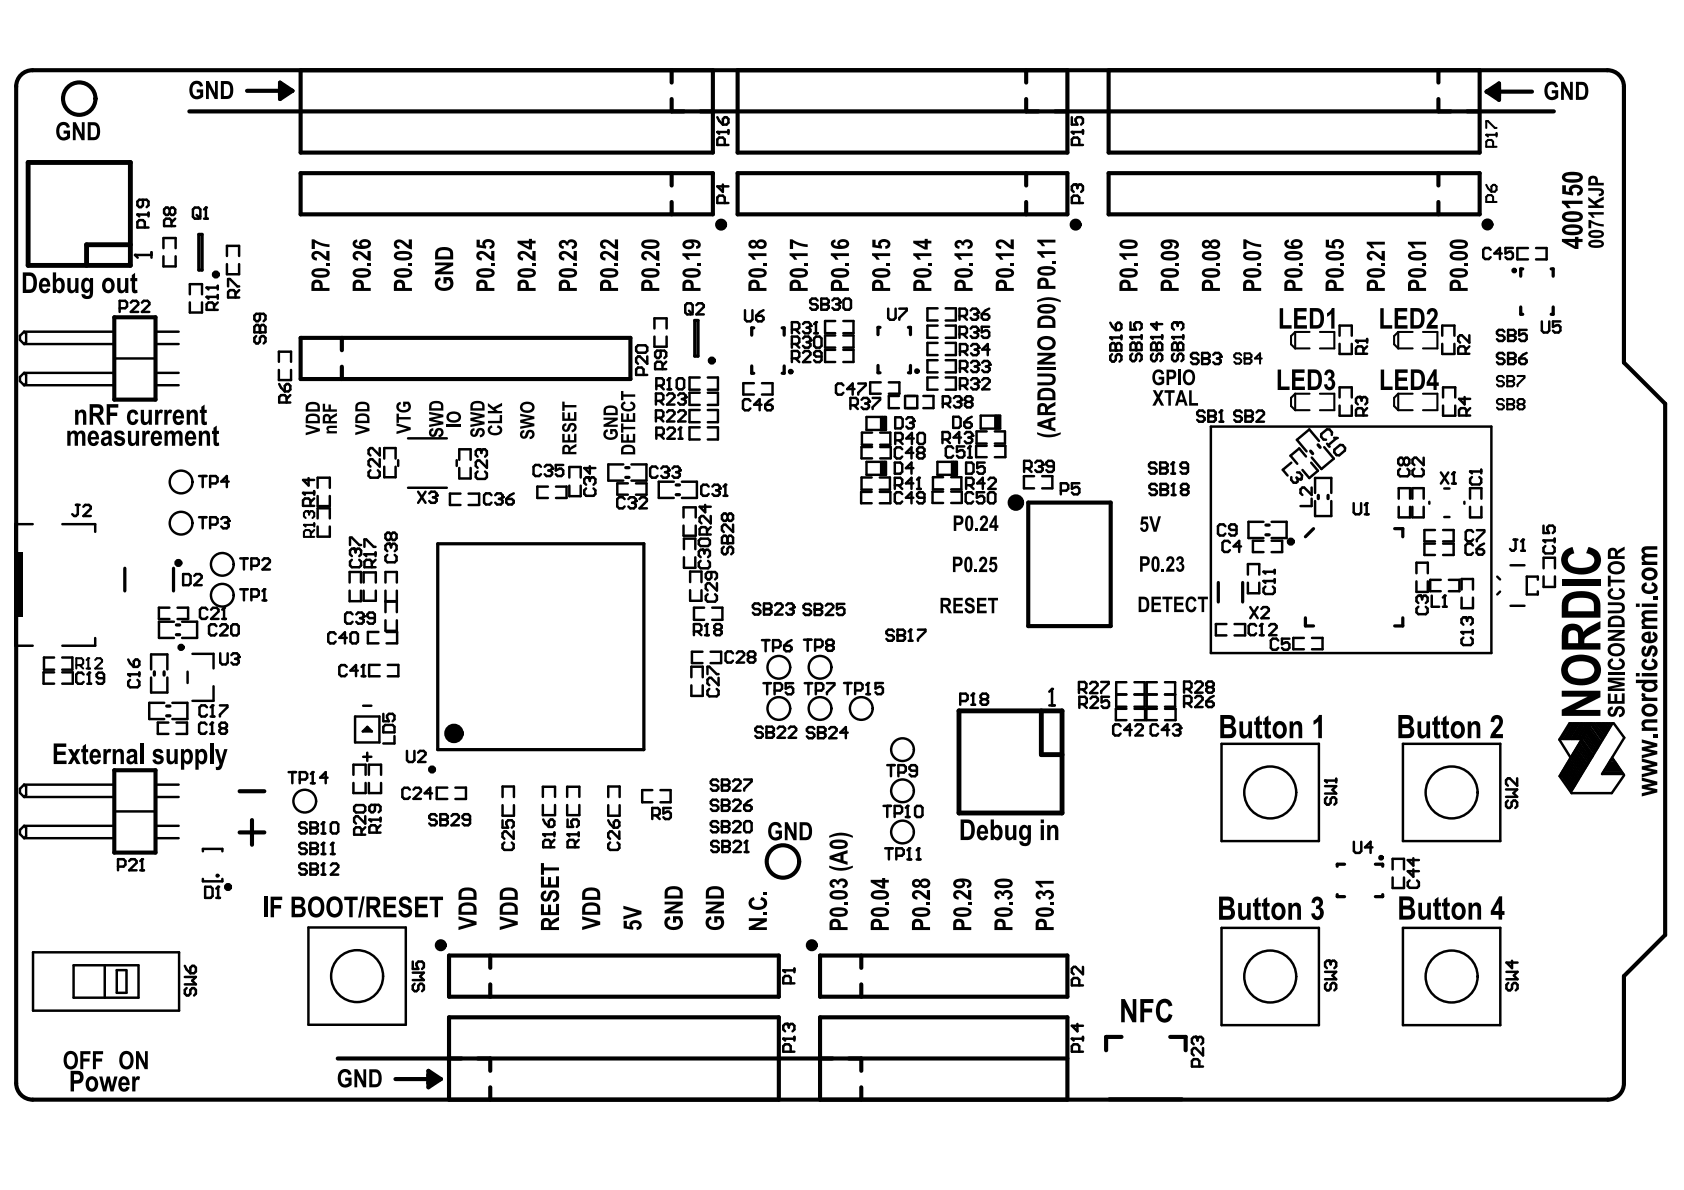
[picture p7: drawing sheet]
<svg xmlns="http://www.w3.org/2000/svg" width="297mm" height="210mm" viewBox="0 0 297 210" stroke-linecap="round" stroke-linejoin="round" font-family="sans-serif">
<g fill="none" stroke="#000" stroke-width=".73">
<path d="M3.5 13.4a2.87 2.87 0 0 1 2.3-1h277.7a2.91 2.91 0 0 1 2.9 2.9v48.7l7.3 7.2v93.7l-7.3 7.3v18.9a2.87 2.87 0 0 1-2.8 2.9h-277.8a2.91 2.91 0 0 1-2.9-2.9v-175.9v-.6zM33.4 19.6h240.7M43.6 16h8M49.4 14.6l2.2 1.4-2.2 1.5zM49.4 15.3l1.4 .7M51.6 16l-2.2 .7M53 12.4v14.5h72.7v-14.5M118.5 12.4v2.2M118.5 17.5v2.1M130.1 12.4v14.5h58.2v-14.5M181 12.4v2.2M181 17.5v2.1"/>
<path d="M195.5 12.4v14.5h65.5v-14.5M253.7 12.4v2.2M253.7 17.5v2.1M262.2 16.2l2.2-1.5v2.9zM262.2 16.2h8M263 16.2l1.4 .7M264.4 15.4l-2.2 .8M53 30.5h72.7v7.3h-72.7zM118.5 30.5v2.2M118.5 35.6v2.2M130.1 30.5h58.2v7.3h-58.2zM181 30.5v2.2"/>
<path d="M181 35.6v2.2M195.5 30.5h65.5v7.3h-65.5zM253.7 30.5v2.2M253.7 35.6v2.2M20.2 56h7.2v14.5h-7.2zM53 59.6h58.2v7.3h-58.2zM60.3 59.6v2.2M60.3 64.7v2.2M181.4 88.7h14.5v21.7h-14.5zM20.2 135.9h7.2v14.5h-7.2zM42.3 139.6h4.3M42.3 146.8h4.3"/>
<path d="M44.4 144.7v4.3M79.2 168.5h58.2v7.3h-58.2zM86.5 168.5v2.2M86.5 173.6v2.2M144.6 168.5h43.7v7.3h-43.7zM151.9 168.5v2.2M151.9 173.6v2.2M59.6 186.7h128.7M69.8 190.3h8M75.6 189.6l1.4 .7M75.6 188.9l2.2 1.4-2.2 1.5zM77.8 190.3l-2.2 .8"/>
<path d="M79.2 194v-14.6h58.2v14.6M86.5 186.7v2.2M86.5 191.8v2.2M144.6 194v-14.6h43.7v14.6M151.9 186.7v2.2M151.9 191.8v2.2M195.7 193.9h12.8M197.8 182.9h-2.7v2.4M206.4 182.9h2.7v2.4"/>
<circle cx="14" cy="17.4" r="2.86"/>
<circle cx="138.1" cy="152" r="2.86"/>
</g>
<g fill="#000">
<path d="M33.9 14.5l.6-.3 .8 .2 .3 .3 .2 .5-.5 .1a.71 .71 0 0 0-.9-.5 .71 .71 0 0 0-.5 .9v.2a.84 .84 0 0 0 .9 1.1l.5-.3v-.4h-.6v-.5h1.1v1.2l-.5 .4-.6 .1a1.36 1.36 0 0 1-1.3-1.4v-.4a1.64 1.64 0 0 1 .5-1.2zM36.3 14.3h.5l1.1 2.1v-2.1h.5v3.2h-.5l-1.1-2.1v2.1h-.5zM272.8 14.7l.6-.3 .9 .1 .3 .3 .2 .5-.5 .1a.71 .71 0 0 0-.9-.4 .71 .71 0 0 0-.4 .9v.1a.83 .83 0 0 0 .9 1.1l.4-.3v-.4h-.6v-.5h1.2v1.3l-.6 .3-.6 .2a1.36 1.36 0 0 1-1.3-1.5l.1-.9zM275.4 14.4h.5l1 2.2v-2.2h.5v3.2h-.5l-1.1-2.1v2.1h-.4zM10.4 21.8l.7-.3 .7 .2 .3 .3 .2 .4-.5 .2a.71 .71 0 0 0-.9-.5 .71 .71 0 0 0-.4 .9v.2a.84 .84 0 0 0 .8 1l.5-.2v-.4h-.6v-.6h1.2v1.3l-.6 .4-.6 .1a1.36 1.36 0 0 1-1.3-1.5v-.3a1.64 1.64 0 0 1 .5-1.2zM12.9 21.6h.5l1 2.1v-2.1h.5v3.1h-.5l-1.1-2v2h-.4zM275.6 32.7h.6v1.1h.6a1.06 1.06 0 0 1 .4-1.1 1.06 1.06 0 0 1 1.2-.1l.6 .5a.95 .95 0 0 1-.6 1.4h-.2v-.5a.43 .43 0 0 0 .4-.5 .43 .43 0 0 0-.5-.4h-.2a.49 .49 0 0 0-.6 .3 .49 .49 0 0 0 .2 .6v.5l-1.9-.3zM275.5 35.4h3.6v.6h-2.6l.5 .7h-.6l-.4-.5-.5-.3zM280.2 33.2l2.3 .1 .4 .3v.6l-.3 .3-.6 .1v-.4l.4-.1v-.4l-2.2-.1zM280.1 37.4h2.8v.5h-2l.4 .5h-.5l-.3-.4-.4-.2zM280.2 34.7l1 .8 1.7-.8v.6l-1.3 .6 .5 .3h.8v.5h-2.7v-.5h1.2l-1.2-.9zM11.9 49h.6v1.9l.3 .3 .3-.1 .1-.3 .1-1.8h.5v2.7h-.5v-.4l-.4 .4h-.4a.82 .82 0 0 1-.6-1z"/>
<path d="M20.7 49h.5l.1 1.9 .3 .3 .3-.1 .1-.2 .1-1.9h.5v2.7h-.5v-.4l-.4 .4h-.4a.82 .82 0 0 1-.6-1zM23.2 48.5l.6-.4v.9h.4v.6h-.4v1.2l.1 .3h.3l.1 .5-.4 .1a.68 .68 0 0 1-.7-.9v-1.2h-.2v-.6h.2zM55 42.2h.4l1.5 .7 1.2 .2v.5l-1.3-.2-1.3-.6v1.1h-.5zM55.1 44.6l.5-.3h.6l1.4 1v-1h.5v1.7l-.7-.2-1.2-1h-.4l-.3 .1a.37 .37 0 0 0 0 .4 .37 .37 0 0 0 .4 .2v.5l-.2-.1a.85 .85 0 0 1-.7-.4 .85 .85 0 0 1 .1-.9zM57.5 46.4h.6v.5h-.6zM62.4 44.6l.4-.3h.7l1.3 1v-1h.6v1.7l-.7-.2-1.3-1h-.3l-.3 .1a.37 .37 0 0 0 0 .4 .37 .37 0 0 0 .4 .2l-.1 .5-.1-.1a.85 .85 0 0 1-.7-.4 .85 .85 0 0 1 .1-.9zM64.8 46.4h.6v.5h-.6zM69.6 42.5l.5-.2h.6l1.4 .9v-1h.6v1.8l-.8-.2-1.2-1-.3-.1-.3 .2a.37 .37 0 0 0 0 .4 .37 .37 0 0 0 .4 .1l-.1 .5h-.1a.85 .85 0 0 1-.8-.5 .85 .85 0 0 1 .1-.9zM72 46.4h.7v.5h-.7zM77 49.2l.6-.3 .2 .5a.71 .71 0 0 0-.5 .9 .71 .71 0 0 0 .9 .5h.2a.84 .84 0 0 0 1-.9l-.2-.5h-.4v.6h-.6v-1.1h1.3l.4 .5 .1 .7a1.36 1.36 0 0 1-1.5 1.2h-.3a1.29 1.29 0 0 1-1.3-.6 1.29 1.29 0 0 1 .1-1.5zM76.7 46.3h3.2v.5l-2 1.1h2v.5h-3.2v-.5l2.2-1.1h-2.2zM84.1 42.3h.5v.9l.6 .1-.1-.4 .2-.5 .7-.2 .6 .1 .5 .3 .2 .5-.3 .6-.6 .2-.1-.5 .3-.1a.4 .4 0 0 0 .1-.5 .4 .4 0 0 0-.6-.1 .43 .43 0 0 0-.5 .2 .43 .43 0 0 0 .2 .6l-.1 .4-1.6-.3z"/>
<path d="M84.2 44.6l.5-.3h.6l1.3 1v-1h.6v1.7l-.7-.2-1.2-1h-.4l-.3 .1a.37 .37 0 0 0 0 .4 .37 .37 0 0 0 .4 .2v.5l-.2-.1a.85 .85 0 0 1-.7-.4 .85 .85 0 0 1 .1-.9zM86.6 46.4h.6v.5h-.6zM91.5 44.6l.4-.3h.7l1.3 1v-1h.6v1.7l-.8-.2-1.2-1h-.3l-.3 .1a.37 .37 0 0 0 0 .4 .37 .37 0 0 0 .4 .2l-.1 .5-.1-.1a.85 .85 0 0 1-.7-.4 .85 .85 0 0 1 .1-.9zM93.9 46.4h.6v.5h-.6zM98.8 42.6v-.1a.81 .81 0 0 1 1.2 .2 .91 .91 0 0 1 1.4-.4 .91 .91 0 0 1 .1 1.4l-.6 .2-.1-.4 .5-.3a.48 .48 0 0 0-.6-.5 .48 .48 0 0 0-.4 .6l-.5-.1a.35 .35 0 0 0-.2-.4 .35 .35 0 0 0-.4 .1 .35 .35 0 0 0 .1 .5h.2l-.2 .5a.8 .8 0 0 1-.7-.5 .8 .8 0 0 1 .2-.8zM98.7 44.6l.5-.3h.6l1.4 1v-1h.5v1.7l-.7-.2-1.2-1h-.3l-.4 .1a.37 .37 0 0 0 0 .4 .37 .37 0 0 0 .5 .2l-.1 .5-.1-.1a.85 .85 0 0 1-.8-.4 .85 .85 0 0 1 .1-.9zM101.1 46.4h.6v.5h-.6zM106 44.6l.5-.3h.6l1.4 1v-1h.5v1.7l-.7-.2-1.2-1h-.4l-.3 .1a.37 .37 0 0 0 0 .4 .37 .37 0 0 0 .4 .2v.5l-.2-.1a.85 .85 0 0 1-.7-.4 .85 .85 0 0 1 .1-.9zM106 42.5l.5-.2h.6l1.4 .9v-1h.5v1.8l-.7-.2-1.2-1-.4-.1-.3 .2a.37 .37 0 0 0 0 .4 .37 .37 0 0 0 .4 .1v.5h-.2a.85 .85 0 0 1-.7-.5 .85 .85 0 0 1 .1-.9zM108.4 46.4h.6v.5h-.6zM113.3 44.6l.4-.3h.7l1.3 1v-1h.6v1.7l-.7-.2-1.3-1h-.3l-.3 .1a.37 .37 0 0 0 0 .4 .37 .37 0 0 0 .4 .2l-.1 .5-.1-.1a.85 .85 0 0 1-.7-.4 .85 .85 0 0 1 .1-.9zM115.7 46.4h.6v.5h-.6z"/>
<path d="M122.9 46.4h.7v.5h-.7zM120.4 44.7h3.2v.5h-2.3l.4 .6h-.5l-.4-.4-.4-.3zM134.6 46.4h.6v.5h-.6zM132 44.7h3.2v.5h-2.3l.5 .6h-.6l-.3-.4-.5-.3zM139.3 42.2h.5l1.5 .7 1.2 .2v.5l-1.4-.2-1.2-.6v1.1h-.6zM141.9 46.4h.6v.5h-.6zM139.3 44.7h3.2v.5h-2.3l.4 .6h-.5l-.4-.4-.4-.3zM149.1 46.4h.6v.5h-.6zM146.5 44.7h3.2v.5h-2.3l.5 .6h-.6l-.3-.4-.5-.3zM153.9 42.3h.5v.9l.6 .1-.1-.4 .2-.5 .7-.2 .6 .1 .5 .3 .2 .5-.3 .6-.6 .2-.1-.5 .4-.1a.4 .4 0 0 0 0-.5 .4 .4 0 0 0-.5-.1h-.1a.43 .43 0 0 0-.5 .2 .43 .43 0 0 0 .2 .6l-.1 .4-1.6-.3zM156.4 46.4h.6v.5h-.6zM153.8 44.7h3.2v.5h-2.3l.5 .6h-.6l-.3-.4-.5-.3z"/>
<path d="M163.7 46.4h.6v.5h-.6zM161.1 44.7h3.2v.5h-2.3l.4 .6h-.5l-.4-.4-.4-.3zM168.6 42.6l.1-.1a.81 .81 0 0 1 1.1 .2 .91 .91 0 0 1 1.4-.4 .91 .91 0 0 1 .1 1.4l-.6 .2-.1-.4 .5-.3a.48 .48 0 0 0-.5-.5 .48 .48 0 0 0-.5 .6l-.5-.1a.35 .35 0 0 0-.2-.4 .35 .35 0 0 0-.4 .1 .35 .35 0 0 0 .1 .5h.2l-.1 .5a.8 .8 0 0 1-.8-.5 .8 .8 0 0 1 .2-.8zM170.9 46.4h.7v.5h-.7zM168.4 44.7h3.2v.5h-2.3l.4 .6h-.5l-.4-.4-.4-.3zM175.8 42.5l.5-.2h.6l1.4 .9v-1h.5v1.8l-.7-.2-1.2-1-.4-.1-.3 .2a.37 .37 0 0 0 0 .4 .37 .37 0 0 0 .4 .1v.5h-.1a.85 .85 0 0 1-.8-.5 .85 .85 0 0 1 .1-.9zM178.2 46.4h.6v.5h-.6zM175.6 44.7h3.2v.5h-2.3l.5 .6h-.6l-.3-.4-.5-.3zM185.6 46h.6v.5h-.6zM183 44.3h3.2v.5h-2.3l.4 .7h-.5l-.4-.5-.4-.3zM183 42.3h3.2v.5h-2.3l.4 .6h-.5l-.4-.4-.4-.3zM182.9 53l1.3-.5 1.2-.1 1.7 .6v.3l-1-.3-1.2-.1-.8 .1-1.2 .3z"/>
<path d="M200 46.4h.6v.5h-.6zM197.4 44.7h3.2v.5h-2.3l.5 .6h-.6l-.3-.4-.5-.3zM207.3 46.4h.6v.5h-.6zM214.6 46.4h.6v.5h-.6zM219.3 42.2h.5l1.5 .7 1.2 .2v.5l-1.4-.2-1.2-.6v1.1h-.6zM221.8 46.4h.7v.5h-.7zM225.7 54.4h.6v3h1.5v.6h-2.1zM228.3 54.3h2.2v.7h-1.6v.8h1.5v.6h-1.5v1h1.6v.6h-2.2zM229.1 46.4h.6v.5h-.6zM234.9 54.3h.5v3.7h-.6v-2.7l-.7 .6v-.7l.5-.3zM233.9 42.3h.5v.9l.6 .1-.1-.4 .2-.5 .6-.2 .7 .1 .5 .3 .1 .5-.2 .6-.6 .2-.1-.5 .3-.1a.4 .4 0 0 0 .1-.5 .4 .4 0 0 0-.6-.1 .43 .43 0 0 0-.5 .2 .43 .43 0 0 0 .2 .6l-.1 .4-1.6-.3zM236.4 46.4h.6v.5h-.6z"/>
<path d="M243.5 54.4h.6v3h1.5v.6h-2.1zM241.3 44.6l.4-.3h.6l1.4 1v-1h.6v1.7l-.8-.2-1.2-1h-.3l-.3 .1a.37 .37 0 0 0 0 .4 .37 .37 0 0 0 .4 .2l-.1 .5-.1-.1a.85 .85 0 0 1-.8-.4 .85 .85 0 0 1 .2-.9zM243.7 46.4h.6v.5h-.6zM241.1 42.6h3.2v.5h-2.3l.4 .7h-.5l-.4-.5-.4-.3zM246 54.3h2.2v.7h-1.6v.8h1.5v.6h-1.5v1h1.7v.6h-2.3zM250.9 46.4h.6v.5h-.6zM248.3 42.6h3.2v.5h-2.3l.5 .7h-.6l-.3-.5-.5-.3zM252 54.6v-.1a1.04 1.04 0 0 1 1.4 .2 1.04 1.04 0 0 1 0 1.4l-.9 1.2h1.1v.7h-2l.2-.7 1.1-1.5 .1-.4a.42 .42 0 0 0-.4-.5 .42 .42 0 0 0-.4 .6l-.5-.1zM258.3 46.4h.6v.5h-.6zM280.2 38.8h.4l1.3 .6 1 .2v.4l-1.2-.2-1-.5v1h-.5zM11.9 76h.5v.4l.6-.5 .4 .1 .3 .4 .5-.4 .6 .1 .3 .6v1.9h-.6v-1.5a.38 .38 0 0 0-.1-.5 .38 .38 0 0 0-.5 0l-.1 2h-.6v-1.5a.45 .45 0 0 0-.4-.6l-.2 .1-.1 .3-.1 1.7h-.5zM13.3 72.3h.5v.4l.3-.4 .4-.1a.81 .81 0 0 1 .7 1.1v1.6h-.6v-1.8l-.1-.2-.2-.1-.3 .1-.1 .2-.1 1.8h-.5z"/>
<path d="M18.8 71.3h2.1v.6h-1.5v.9h1.3v.6h-1.3v1.5h-.6zM20.3 76.2l.1-.1a1.05 1.05 0 0 1 1.6 .5l-.5 .1a.4 .4 0 0 0-.4-.3 .4 .4 0 0 0-.4 .3l.6 .3a.86 .86 0 0 1 .8 .9 .86 .86 0 0 1-1 .8 .96 .96 0 0 1-1-.8l.5-.1a.44 .44 0 0 0 .4 .4 .44 .44 0 0 0 .5-.4l-.3-.1a1.01 1.01 0 0 1-1.1-1zM22.6 76h.5l.1 1.9 .3 .3 .3-.2 .1-.2 .1-1.8h.5v2.6h-.5v-.4l-.4 .4-.4 .1a.82 .82 0 0 1-.6-1zM22.7 72.6l.2-.2a.97 .97 0 0 1 1.5 .7l-.6 .1a.45 .45 0 0 0-.5-.4 .45 .45 0 0 0-.3 .6v.2a.55 .55 0 0 0 .1 .6 .55 .55 0 0 0 .6 .1l.2-.4 .5 .1a1 1 0 0 1-1 1 1 1 0 0 1-1-1v-.7zM25.1 76h.5v.4l.4-.5 .5 .2-.2 .6-.4-.1-.2 .3v1.7h-.6zM24.8 72.3h.6v1.9l.4 .3 .2-.2 .2-.2v-1.8h.6v2.6h-.5v-.4l-.4 .4-.5 .1a.82 .82 0 0 1-.6-1zM27.4 72.3h.5v.4l.4-.5 .5 .2-.2 .6-.4-.1-.2 .3-.1 1.7h-.5zM29 76h.6v.4l.6-.5 .3 .1 .3 .4 .6-.4 .5 .1 .3 .6v1.9h-.6v-1.5a.38 .38 0 0 0 0-.5 .38 .38 0 0 0-.6 0l-.1 2h-.6v-1.5a.45 .45 0 0 0-.3-.6l-.3 .1-.1 .3v1.7h-.6zM29 72.3h.5v.4l.4-.5 .5 .2-.2 .6-.4-.1-.2 .3v1.7h-.6zM32.9 72.3h.6v.4l.3-.4 .4-.1a.81 .81 0 0 1 .7 1.1v1.6h-.6v-1.8l-.1-.2-.2-.1-.3 .1-.2 .2v1.8h-.6zM35.5 71.8l.6-.4v.9h.4v.5h-.4v1.3v.3l.4-.1v.6l-.3 .1a.68 .68 0 0 1-.7-1v-1.2h-.3v-.5h.3zM35.1 76h.5v.4l.3-.4 .4-.1a.81 .81 0 0 1 .7 1.1v1.6h-.5l-.1-1.8-.3-.3-.2 .1-.2 .2v1.8h-.6z"/>
<path d="M37.7 75.5l.5-.4v.9h.4v.5h-.4v1.3l.1 .3 .3-.1 .1 .6-.4 .1a.68 .68 0 0 1-.6-1v-1.2h-.3v-.5h.3zM53.9 74.9l2.5 .7v.5l-2.5 .7v-.5l1.9-.5-1.9-.5zM57.7 75.3l.4-.2h1.3v.4h-1.2l-.3 .2 .3 .3 1.2 .1v.3h-1.8v-.3h.3l-.3-.4zM56.9 71.2h.4v1h.6v-.9h.5v.9h1v.4h-2.5zM62.7 74.8l2.5 .8v.4l-2.5 .7v-.4l1.8-.5-1.8-.5zM70.1 71.2l.5-.3 .1 .4-.3 .2v.5l.3 .2 .5 .1a.63 .63 0 0 0 .7-.1 .63 .63 0 0 0 .1-.7l-.2-.2h-.3v.4h-.4v-.8h1l.3 .4 .1 .5a1.15 1.15 0 0 1-1.3 1l-.7-.2-.5-.3-.1-.6zM69.9 74.7l2.5 .7v.4l-2.5 .8v-.5l1.9-.5-1.9-.5zM69.9 73h.5v.6h2v.4h-2v.6h-.5zM75.9 75.8l.5-.3v.4l-.2 .2-.1 .2 .2 .4 .2-.1 .4-.9 .4-.2h.4l.3 .2 .2 .6a.87 .87 0 0 1-.8 .8v-.4a.4 .4 0 0 0 .5-.4 .4 .4 0 0 0-.6-.3l-.4 .8-.7 .3-.3-.2-.2-.3v-.4zM75.7 72.6l2.5 .5v.5l-1.9 .4 1.9 .4v.4l-2.5 .5v-.4l1.7-.3-1.7-.4v-.5l1.8-.3-1.8-.3zM83.1 75.8l.6-.3v.4l-.3 .2v.2l.2 .4 .2-.1 .3-.9 .4-.2h.4l.4 .2 .2 .6a.87 .87 0 0 1-.8 .8v-.4a.4 .4 0 0 0 .4-.4 .4 .4 0 0 0-.6-.3l-.3 .8-.7 .3-.3-.2-.2-.3-.1-.4zM83 72.6l2.5 .5v.5l-1.9 .4 1.9 .4v.4l-2.5 .5v-.4l1.7-.3-1.7-.4v-.5l1.7-.3-1.7-.3z"/>
<path d="M86.3 75.3l.5-.3 .1 .4-.4 .2v.4l.3 .3 .7 .1a.58 .58 0 0 0 .7-.5l-.2-.3-.4-.2 .2-.4 .4 .2 .3 .3 .1 .4-.1 .4-.3 .3-.5 .2-1-.1-.4-.2-.2-.4-.1-.4zM86.1 74.2h2v-1h.5v1.5h-2.5zM86.1 71.1l.9 .8 1.6-.8v.5l-1.2 .6 .4 .3h.8v.4h-2.5v-.4h1.1l-1.1-.9zM91.9 76.1l.6-.2v.4l-.3 .1-.1 .2 .2 .4 .2-.1 .4-.9 .4-.2 .7 .2 .3 .7a.87 .87 0 0 1-.9 .8v-.4l.1-.1a.39 .39 0 0 0 .4-.5 .39 .39 0 0 0-.6-.2l-.3 .9-.7 .2-.3-.2-.2-.3-.1-.4zM91.8 73l2.5 .5v.4l-1.9 .4 1.9 .4v.5l-2.5 .5v-.5l1.7-.3-1.7-.3v-.5l1.7-.4-1.7-.3zM99.3 74.9l.6-.3v.5h-.2l-.1 .3 .2 .4 .2-.1 .3-.9 .4-.2 .8 .2 .2 .6a.87 .87 0 0 1-.8 .9v-.5a.4 .4 0 0 0 .4-.4 .4 .4 0 0 0-.6-.3l-.3 .9-.7 .2-.3-.2-.2-.3-.1-.4zM99.2 76.5h.4v1.1h.5v-1h.5v1h.7v-1.1h.4v1.6h-2.5zM99.2 72.7h.4v1.1h.5v-1h.5v1h.7v-1.1h.4v1.5h-2.5zM99.2 70.8h.4v.6h2.1v.5h-2.1v.6h-.4zM106.6 76l.6-.3 .1 .4-.4 .3v.4l.3 .3 .6 .1a.63 .63 0 0 0 .6-.2 .63 .63 0 0 0 .1-.7l-.1-.2h-.4v.5h-.4v-.9h1l.3 .4 .1 .6a1.14 1.14 0 0 1-1.3 .9l-.7-.1-.4-.4-.2-.6zM106.5 73.7h2.5v.4l-1.7 .8h1.7v.4h-2.5v-.4l1.6-.9h-1.6zM109.7 71l.5-.2 .2 .4-.4 .2v.4l.3 .3h.6a.58 .58 0 0 0 .8-.5l-.2-.2-.4-.2 .2-.4 .4 .2 .3 .3 .1 .4-.1 .4-.3 .3-.5 .1h-1l-.4-.2-.2-.4-.1-.4z"/>
<path d="M109.5 76.6h.5v1.1h.5v-1.1h.4v1.1h.7v-1.2h.4v1.6h-2.5zM109.5 74.7h.5v.6h2v.4h-2v.6h-.5zM109.5 72.9h.5v1.1h.5v-1h.4v1h.7v-1.1h.4v1.5h-2.5zM109.5 69h.5v.6h2v.4h-2v.6h-.5zM183 65.9h2a1.17 1.17 0 0 1 1.1 .4l.1 .6a1.08 1.08 0 0 1-1.4 1.1h-1.8v-.6h2.2a.54 .54 0 0 0 .4-.7 .54 .54 0 0 0-.7-.3h-1.9zM183 64.8h3.2v.5h-3.2zM183 62.2h3.2v.6l-2.1 1h2.1v.5h-3.2v-.5l2.1-1.1h-2.1zM182.9 76.2l1.2 .4 .9 .1 1.2-.2 .9-.3v.4l-1.4 .5h-1.2l-1-.3a.57 .57 0 0 1-.6-.6zM203.3 68.8h.6l.4 .8 .4-.8h.6l-.7 1.3 .7 1.5h-.5l-.5-1-.5 1h-.5l.7-1.5zM203.6 65.5l.5-.3h.6l.4 .2 .2 .6-.4 .1-.3-.4h-.5l-.3 .3-.1 .6a.69 .69 0 0 0 .2 .7 .69 .69 0 0 0 .7 .1l.3-.1v-.4h-.5v-.4h1v1l-.5 .4-.6 .1a1.25 1.25 0 0 1-1-1.4l.1-.7zM205.4 68.8h1.8v.5h-.7v2.3h-.4v-2.3h-.7zM207.8 65.2h.5v2.7h-.5z"/>
<path d="M209.7 68.8h.5v2.3h1.1v.5h-1.6zM225.4 65.2h.6v3h1.5v.6h-2.1zM227.9 65.2h2.2v.6h-1.6v.8h1.5v.6h-1.5v1h1.7v.6h-2.3zM233.8 65.4h.1a.91 .91 0 0 1 1.3 .1 .91 .91 0 0 1-.2 1.3 1.04 1.04 0 0 1 .4 1.5 1.04 1.04 0 0 1-1.6 .3l-.3-.8h.6a.46 .46 0 0 0 .5 .5 .46 .46 0 0 0 .3-.7 .44 .44 0 0 0-.6-.4v-.6a.41 .41 0 0 0 .6-.5 .41 .41 0 0 0-.7-.2l-.1 .3-.5-.1zM243.5 65.2h.6v3h1.5v.6h-2.1zM246.1 65.2h2.2v.6h-1.6v.8h1.5v.6h-1.5v1h1.6v.6h-2.2zM172.1 93.1h.4v.5h-.4zM173.1 91.1l.6-.2 .5 .4v.8l-.8 1.1h.9v.4h-1.5l.2-.6 .8-1.1v-.4l-.2-.1a.35 .35 0 0 0-.3 .4l-.5-.1zM201.4 91.1h1.1v.5h-.8l-.1 .5 .5-.1 .4 .3 .1 .6-.2 .7-.4 .2h-.4l-.3-.2-.2-.5 .4-.1 .1 .3 .2 .1a.57 .57 0 0 0 .4-.5 .57 .57 0 0 0-.4-.5l-.3 .2-.4-.1zM202.7 91.1h.5l.5 2 .6-2h.5l-.8 2.7h-.5zM276 97.1l.5-.3 .9-.3 .3 1.1a1.24 1.24 0 0 0-1.1 1.3 1.24 1.24 0 0 0 1.3 1.2 4.2 4.2 0 0 0 3-.5 1.18 1.18 0 0 0 .2-1.2 1.18 1.18 0 0 0-1.1-.8h-.2l.5-1.1a2.33 2.33 0 0 1 2.1 2.3 2.6 2.6 0 0 1-2.6 2.5 4.3 4.3 0 0 1-4-1.2 2.3 2.3 0 0 1 .2-3zM289.7 96.6l.6-.2h2v.5h-1.6a.4 .4 0 0 0-.5 .1 .4 .4 0 0 0 .1 .6l2 .1v.6h-1.5a.44 .44 0 0 0-.5 0 .44 .44 0 0 0-.2 .4l.5 .3 1.7 .1v.6h-2.7v-.6h.4l-.5-.6 .1-.4 .4-.3-.5-.6z"/>
<path d="M168.2 105.5h1.6v.4h-1.2v.6h1.1v.5h-1.1v.7h1.3v.5h-1.7zM170.4 105.6l.4-.2 .6 .1 .3 .2 .2 .3v.2l-.5 .1-.3-.4h-.3l-.1 .2v.2l1 .4 .2 .4-.1 .8-.8 .3a.95 .95 0 0 1-.9-.9h.5a.44 .44 0 0 0 .5 .5 .44 .44 0 0 0 .3-.6l-.8-.3-.3-.3-.1-.5zM171.9 100.4h.4v.5h-.4zM172.3 105.5h1.7v.4h-1.2v.6h1.1v.5h-1.1v.7h1.2v.5h-1.7zM172.9 98.4l.6-.2 .5 .4 .1 .8-.8 1h.8v.5h-1.5l.2-.6 .9-1.1v-.4l-.2-.2a.35 .35 0 0 0-.4 .4h-.4zM174.7 98.2h1.1v.5h-.8v.5l.4-.1 .4 .3 .1 .6-.2 .7-.3 .2h-.5l-.3-.2-.2-.5h.5v.2l.3 .1a.57 .57 0 0 0 .3-.5 .57 .57 0 0 0-.3-.5l-.4 .2-.3-.1zM174.3 105.5h1.7v.4h-.6v2.3h-.5v-2.3h-.6zM203.1 105.2h1.7v.5h-1.2v.6h1.1v.5h-1.1v.7h1.2v.5h-1.7zM204.9 100.3h.4v.5h-.4zM205 105.2h1.8v.5h-.7v2.3h-.4v-2.3h-.7zM207.1 105.2h1.7v.5h-1.2v.6h1.1v.5h-1.1v.7h1.2v.5h-1.7zM205.9 98.3l.7-.2 .5 .4v.8l-.8 1.1h.8v.4h-1.5l.2-.6 .9-1.1v-.4l-.2-.2a.35 .35 0 0 0-.4 .5l-.4-.1z"/>
<path d="M207.7 98.3l.3-.2h.3l.3 .2 .2 .3v.5l-.3 .3 .3 .3 .1 .5-.2 .4-.3 .2h-.6l-.3-.4-.1-.3h.4l.1 .2 .3 .1 .2-.1 .1-.2-.1-.4-.4-.1v-.4l.4-.2-.1-.3-.3-.1-.2 .3-.3-.1zM209.5 105.5l.5-.3 .5 .1 .3 .2 .3 .5-.5 .1-.2-.3-.5-.1-.3 .4v.6a.65 .65 0 0 0 .5 .8 .56 .56 0 0 0 .5-.5l.5 .1-.2 .5-.3 .3-.6 .1-.6-.3-.3-1.1 .1-.6zM211.3 105.2h1.8v.5h-.7v2.3h-.5v-2.3h-.6zM275.5 102.2h6.8v1.1h-6.8zM283.6 106.2l2.6 .2a1.01 1.01 0 0 1-.1 1.7l-2.5 .1v-.5h2.1l.3-.2 .1-.3-.1-.3-.2-.1-2.2-.1zM283.8 116.4l.6-.3 .2 .5-.4 .2a.7 .7 0 0 0 .2 .8 .7 .7 0 0 0 .7 .1h.1a.71 .71 0 0 0 .9-.6l-.1-.3-.5-.2 .2-.5 .5 .2 .3 .3 .1 .5-.1 .5-.4 .4-.5 .2-1.2-.1-.5-.2-.3-.5v-.5zM283.8 104l.6-.3 .2 .5-.4 .2a.7 .7 0 0 0 .1 .8 .7 .7 0 0 0 .8 .1h.1a.71 .71 0 0 0 .9-.6l-.1-.3-.5-.2 .2-.5 .5 .2 .3 .4 .1 .4-.1 .5-.4 .4-.5 .2-1.2-.1-.5-.2-.3-.5v-.5zM283.6 118.6h3v.5h-3zM283.6 111.1h3v.5l-2 1h2v.4h-3v-.4l2-1h-2zM283.6 101.5h.5v.8h2.5v.4h-2.5v.8h-.5zM289.7 107.9l.6-.3h2v.6h-1.6a.4 .4 0 0 0-.5 .1 .4 .4 0 0 0 .1 .6l2 .1v.6h-1.5a.44 .44 0 0 0-.5 0 .44 .44 0 0 0-.2 .4l.5 .3h1.7v.6h-2.7v-.5h.4l-.5-.6 .1-.4 .4-.3-.5-.6zM289.7 116.5l.7-.3 .1 .5a.47 .47 0 0 0-.4 .6 .47 .47 0 0 0 .7 .3h.1a.57 .57 0 0 0 .7-.1 .57 .57 0 0 0 .1-.6l-.4-.2 .1-.6a1.04 1.04 0 0 1 1 1.1 1.04 1.04 0 0 1-1 1l-1.2-.1-.5-.4a1.04 1.04 0 0 1 0-1.2z"/>
<path d="M289.7 103.1l.7-.4 .1 .6a.47 .47 0 0 0-.4 .6 .47 .47 0 0 0 .7 .3h.1a.57 .57 0 0 0 .7-.1 .57 .57 0 0 0 .1-.6l-.4-.2 .1-.6a1.04 1.04 0 0 1 1 1 1.04 1.04 0 0 1-1 1.1l-1.2-.1-.5-.4a1.04 1.04 0 0 1 0-1.2zM289.7 114.2l.6-.3 .1 .6a.44 .44 0 0 0-.4 .3 .44 .44 0 0 0 .3 .5l.3-.6a.89 .89 0 0 1 1-.9 .89 .89 0 0 1 .8 1 .99 .99 0 0 1-.9 1.1l-.1-.6a.45 .45 0 0 0 .5-.4 .45 .45 0 0 0-.4-.5l-.2 .3a1.05 1.05 0 0 1-.9 1.1h-.1a.83 .83 0 0 1-.8-.9zM291.6 105.3h.7v.6h-.7zM9.5 131.1h2.2v.7h-1.6v.8h1.5v.6h-1.5v1h1.6v.6h-2.2zM12 132.1h.7l.4 .7 .4-.7h.7l-.8 1.3 .8 1.4h-.7l-.4-.8-.5 .8h-.6l.7-1.4zM14.6 131.6l.6-.4v.9h.4v.6h-.4v1.2v.3h.3l.1 .5-.4 .1a.68 .68 0 0 1-.6-1v-1.1h-.3v-.6h.3zM18.2 132.1h.6v.4l.4-.4 .4 .1-.1 .6-.4-.1-.2 .3-.1 1.8h-.6zM19.9 132.1h.5v.4l.3-.3 .4-.1a.81 .81 0 0 1 .8 1v1.7h-.6v-1.9l-.4-.3-.2 .1-.2 .3v1.8h-.6zM24.8 131.1h.5v3.7h-.5zM27.1 132.3h.1a1.05 1.05 0 0 1 1.6 .5l-.5 .1a.4 .4 0 0 0-.4-.3 .4 .4 0 0 0-.4 .3l.6 .2a.86 .86 0 0 1 .8 1 .86 .86 0 0 1-1 .7 .96 .96 0 0 1-1-.8l.5-.1a.44 .44 0 0 0 .4 .4 .44 .44 0 0 0 .5-.3l-.3-.2a1.01 1.01 0 0 1-1.1-.9zM29.4 132.1h.6v1.9l.3 .3 .3-.1 .1-.3 .1-1.8h.5v2.7h-.5v-.4l-.4 .4h-.4a.81 .81 0 0 1-.6-1zM37 131.1h.6v3.7h-.6z"/>
<path d="M37.9 132.1h.6l.5 1.9 .5-1.9h.6l-1 3.4-.5 .3h-.5v-.5a.48 .48 0 0 0 .6-.5zM64 129l.8-.8 .8 .8zM218.6 127.2h.7v2.2l.1 .2 .3 .1 .3-.2 .2-.3v-2h.6v3h-.6v-.4l-.6 .5a.87 .87 0 0 1-1-1.2zM221.5 126.7l.7-.5v1h.4v.7h-.4v1.2a.34 .34 0 0 0 .2 .5l.2-.1 .1 .7h-.2a.73 .73 0 0 1-.8-.1 .73 .73 0 0 1-.2-.8v-1.4h-.3v-.7h.3zM223.1 126.7l.6-.5v1h.5v.7h-.5v1.2a.34 .34 0 0 0 .2 .5l.3-.1v.7h-.1a.73 .73 0 0 1-.9-.1 .73 .73 0 0 1-.1-.8v-1.4h-.3v-.7h.3zM227.5 127.2h.6v.5l.3-.4a.88 .88 0 0 1 1 .1 .88 .88 0 0 1 .3 1v1.8h-.7v-2.1l-.4-.3-.2 .1-.2 .3-.1 2h-.6zM232.6 126.1h.6v4.1h-.7v-3l-.8 .6v-.7a1.74 1.74 0 0 0 .9-1zM250 127.2h.7v2.2l.1 .2 .3 .1 .3-.2 .2-.3v-2h.6v3h-.6v-.4l-.6 .5a.87 .87 0 0 1-1-1.2zM252.9 126.7l.7-.5v1h.4v.7h-.4v1.2a.34 .34 0 0 0 .2 .5l.2-.1 .1 .7h-.2a.73 .73 0 0 1-.8-.1 .73 .73 0 0 1-.2-.8v-1.4h-.3v-.7h.3zM254.5 126.7l.6-.5v1h.5v.7h-.5v1.2a.34 .34 0 0 0 .2 .5l.3-.1v.7h-.1a.73 .73 0 0 1-.8-.1 .73 .73 0 0 1-.2-.8v-1.4h-.3v-.7h.3zM258.9 127.2h.6v.5l.4-.4a.88 .88 0 0 1 1 .1 .88 .88 0 0 1 .2 1v1.8h-.6l-.1-2.1-.3-.3-.3 .1-.2 .3-.1 2h-.6zM263.3 126.4a1.16 1.16 0 0 1 1.6 .1 1.16 1.16 0 0 1 0 1.5l-1.1 1.5h1.3v.7h-2.3l.3-.8 1.2-1.6 .2-.5a.47 .47 0 0 0-.6-.5 .47 .47 0 0 0-.3 .6l-.7-.1z"/>
<path d="M275.5 121.8h6.8v1.2l-4.4 2.2h4.4v1.1h-6.8v-1.1l4.5-2.3h-4.5zM283.8 124.9l.7-.3v.5a.39 .39 0 0 0-.5 .4 .39 .39 0 0 0 .5 .4l.5-1 .5-.3h.5l.4 .2 .2 .7a1.03 1.03 0 0 1-1 1l-.1-.5a.48 .48 0 0 0 .7-.5 .48 .48 0 0 0-.7-.4l-.5 1.1-.3 .2h-.5l-.4-.2-.2-.3v-.5zM283.6 122.3h.5v1.3h.7v-1.2h.5v1.2h.8v-1.3h.5v1.8h-3zM283.6 119.5h3v.5h-2.4l2.4 .5v.5l-2.4 .4h2.4v.5h-3v-.7l2-.5-2-.4zM289.6 137.1l2.7 .8v.5l-1.7 .4 1.7 .4v.6l-2.7 .7v-.6l1.8-.4-1.8-.4v-.6l1.8-.3-1.8-.5zM289.6 133.8l2.7 .7v.6l-1.7 .4 1.7 .3v.6l-2.7 .7v-.6l1.8-.4-1.8-.4v-.5l1.8-.4-1.8-.4zM289.6 130.4l2.7 .7v.6l-1.7 .4 1.7 .4v.6l-2.7 .7v-.6l1.8-.4-1.8-.4v-.6l1.8-.4-1.8-.4zM291.6 129.5h.7v.6h-.7zM289.7 127.2l.7-.3h1.9v.6h-1.9l-.3 .3 .1 .3 .3 .2h1.8v.6h-2.7v-.5h.4l-.5-.6zM289.7 122.2l.6 .2-.1 .4 .3 .2 1.8 .1v.6h-2.7v-.6h.4l-.5-.4zM95.6 157.3l.7-.2 .1 .5a.43 .43 0 0 0-.5 .4 .43 .43 0 0 0 .5 .5l.4-1.1 .5-.3h.8l.3 .2 .2 .4a1.11 1.11 0 0 1-1 1.4l-.1-.5a.52 .52 0 0 0 .6-.5 .52 .52 0 0 0-.6-.5l-.6 1.1-.3 .3h-.4l-.5-.1-.3-.5v-.5zM95.4 154.6h.6v1.4h.7v-1.3h.5v1.3h.9v-1.4h.5v2h-3.2z"/>
<path d="M95.4 152.2h.6v.8h2.6v.5h-2.6v.8h-.6zM132.3 158.5l.7-.3 .1 .6a.61 .61 0 0 0-.5 .7 .61 .61 0 0 0 .8 .4l.4 .1a.78 .78 0 0 0 1-.7 .66 .66 0 0 0-.7-.6l.2-.5 .3 .1a1.11 1.11 0 0 1 .7 1.3 1.11 1.11 0 0 1-1.2 .9h-.9a1.15 1.15 0 0 1-1-.7 1.15 1.15 0 0 1 .1-1.3zM134.7 157.3h.6v.5h-.6zM136 145.2l.6-.2 .8 .1 .3 .3 .2 .5-.5 .1a.71 .71 0 0 0-.9-.4 .71 .71 0 0 0-.5 .9v.1a.84 .84 0 0 0 .9 1.1l.5-.3v-.4h-.6v-.5h1.1v1.3l-.5 .3-.7 .2a1.36 1.36 0 0 1-1.2-1.5v-.4a1.64 1.64 0 0 1 .5-1.2zM138.4 145h.5l1.1 2.2v-2.2h.5v3.2h-.5l-1.1-2.1v2.1h-.5zM146.5 155.3l.1-.1a.81 .81 0 0 1 1.2 .2 .91 .91 0 0 1 1.3-.3 .91 .91 0 0 1 .2 1.3l-.6 .3-.1-.5 .4-.2a.48 .48 0 0 0-.5-.5 .48 .48 0 0 0-.4 .5h-.5a.35 .35 0 0 0-.2-.5 .35 .35 0 0 0-.5 .2 .35 .35 0 0 0 .1 .4l.2 .1-.1 .4a.8 .8 0 0 1-.7-.4 .8 .8 0 0 1 .1-.9zM148.9 159.1h.6v.5h-.6zM146.3 152.7l1.1 .3 1 .1 1.1-.1 .9-.3v.3l-1.4 .5-1.2 .1-1-.3a.57 .57 0 0 1-.5-.6zM146.3 147.4l1.2-.4 1.2-.1 1.7 .5v.4l-1-.3-1.1-.1h-.9l-1.1 .4zM156.2 159.1h.6v.5h-.6zM161.1 157.3l.5-.3 .5 .1 1.4 .9v-1h.5v1.8l-.7-.3-1.2-.9-.3-.1-.4 .1a.37 .37 0 0 0 0 .5 .37 .37 0 0 0 .5 .1l-.1 .5h-.1a.85 .85 0 0 1-.8-.5 .85 .85 0 0 1 .2-.9zM163.4 159.1h.6v.5h-.6z"/>
<path d="M168.3 157.3l.6-.3 .5 .1 1.4 .9v-1h.5v1.8l-.7-.3-1.2-.9-.4-.1-.3 .1a.37 .37 0 0 0 0 .5 .37 .37 0 0 0 .4 .1v.5h-.2a.85 .85 0 0 1-.7-.5 .85 .85 0 0 1 .1-.9zM170.7 159.1h.6v.5h-.6zM175.6 157.3h.1a.81 .81 0 0 1 1.2 .2 .91 .91 0 0 1 1.3-.4 .91 .91 0 0 1 .2 1.4l-.7 .2v-.5l.4-.2a.48 .48 0 0 0-.5-.5 .48 .48 0 0 0-.4 .6l-.5-.1a.35 .35 0 0 0-.2-.4 .35 .35 0 0 0-.5 .1 .35 .35 0 0 0 .1 .5h.2l-.1 .5a.8 .8 0 0 1-.7-.5 .8 .8 0 0 1 .1-.9zM178 159.1h.6v.5h-.6zM177.3 145.5h.6v1.9l.3 .3 .3-.1 .2-.3v-1.8h.6v2.7h-.6v-.4l-.3 .4h-.5a.82 .82 0 0 1-.6-1zM182.9 157.3h.1a.81 .81 0 0 1 1.2 .2 .91 .91 0 0 1 1.3-.4 .91 .91 0 0 1 .1 1.4l-.6 .2-.1-.5 .5-.2a.48 .48 0 0 0-.5-.5 .48 .48 0 0 0-.5 .6l-.5-.1a.35 .35 0 0 0-.1-.4 .35 .35 0 0 0-.5 .1 .35 .35 0 0 0 .1 .5h.2l-.1 .5a.8 .8 0 0 1-.8-.5 .8 .8 0 0 1 .2-.9zM185.2 159.1h.7v.5h-.7zM182.7 155.4h3.2v.5h-2.3l.4 .6h-.5l-.4-.4-.4-.3zM184.7 145.5h.5v.4l.4-.3 .4-.1a.81 .81 0 0 1 .7 1v1.7h-.6v-1.8l-.1-.3-.3-.1-.2 .1-.2 .3v1.8h-.6zM221.3 158.7l.7-.5v1.1h.4v.6h-.4v1.2a.34 .34 0 0 0 .1 .6l.3-.1v.6h-.1a.73 .73 0 0 1-.8-.1 .73 .73 0 0 1-.2-.8v-1.4h-.3v-.6h.3zM222.9 158.7l.6-.5v1.1h.5v.6h-.5v1.2a.34 .34 0 0 0 .2 .6l.2-.1 .1 .6h-.1a.73 .73 0 0 1-.9-.1 .73 .73 0 0 1-.1-.8v-1.4h-.3v-.6h.3zM253.1 158.7l.6-.5v1h.5v.7h-.5v1.2a.34 .34 0 0 0 .2 .5l.3-.1v.7h-.1a.73 .73 0 0 1-.9-.1 .73 .73 0 0 1-.1-.8v-1.4h-.3v-.7h.3z"/>
<path d="M254.6 158.7l.7-.5v1h.4v.7h-.4v1.2a.34 .34 0 0 0 .2 .5l.2-.1 .1 .7h-.2a.73 .73 0 0 1-.8-.1 .73 .73 0 0 1-.2-.8v-1.4h-.3v-.7h.3zM46.6 158.2h.6v3.6h-.6zM47.7 158.2h2.1v.6h-1.5v.8h1.3v.6h-1.3v1.6h-.6zM60.7 158.2h2.4v.6h-.9v3h-.6v-3h-.9zM63.9 158.1h.4l-.7 3.8h-.4zM67.6 158.2h2.3v.6h-1.7v.8h1.5v.6h-1.5v1h1.7v.6h-2.3zM70.7 158.4l.7-.3 .8 .2 .3 .4 .1 .5h-.6a.51 .51 0 0 0-.5-.5 .51 .51 0 0 0-.5 .5l1.3 .6a1.2 1.2 0 0 1-.2 2 1.2 1.2 0 0 1-1.8-1v-.2l.6-.1a.6 .6 0 0 0 .6 .8 .6 .6 0 0 0 .5-.8l-1.1-.5-.4-.3-.1-.7zM73.2 158.2h2.2v.6h-1.6v.8h1.5v.6h-1.5v1h1.7v.6h-2.3zM75.8 158.2h2.3v.6h-.8v3h-.6v-3h-.9zM80.9 161.6l3.2 1v.5l-3.2 1v-.6l2.3-.7-2.3-.6zM88.1 161.6l3.2 1v.5l-3.2 1v-.6l2.4-.7-2.4-.6zM95.4 159.5h.6v1.4h.7v-1.3h.5v1.3h.9v-1.5h.5v2h-3.2z"/>
<path d="M102.7 161.6l3.2 1v.5l-3.2 1v-.6l2.3-.7-2.3-.6zM110 162.4h.6v1h.5l-.1-.3 .3-.5 .6-.3 .7 .1 .5 .3 .1 .6-.3 .5-.6 .3v-.5l.3-.2a.4 .4 0 0 0 0-.5 .4 .4 0 0 0-.5-.1 .43 .43 0 0 0-.6 .2 .43 .43 0 0 0 .2 .6v.4l-1.7-.3zM110 159.8l3.1 .9v.6l-3.1 .9v-.6l2.3-.6-2.3-.7zM117.5 162l.6-.4 .1 .6a.71 .71 0 0 0-.4 .9 .71 .71 0 0 0 .9 .4h.1a.84 .84 0 0 0 1.1-.9l-.3-.5h-.4v.6h-.5v-1.1h1.3l.4 .6 .1 .6a1.36 1.36 0 0 1-1.5 1.2h-.4a1.29 1.29 0 0 1-1.2-.6 1.29 1.29 0 0 1 0-1.4zM117.2 159h3.2v.6l-2.1 1h2.1v.5h-3.2v-.5l2.2-1.1h-2.2zM124.7 162l.7-.4 .1 .6a.71 .71 0 0 0-.4 .9 .71 .71 0 0 0 .9 .4h.1a.84 .84 0 0 0 1.1-.9l-.3-.5h-.4v.6h-.5v-1.1h1.2l.4 .6 .1 .6a1.36 1.36 0 0 1-1.4 1.2h-.4a1.3 1.3 0 0 1-1.3-.6 1.3 1.3 0 0 1 .1-1.4zM124.5 159h3.2v.6l-2.1 1h2.1v.5h-3.2v-.5l2.1-1.1h-2.1zM132.1 162h3.2v.5l-2.1 1.1h2.1v.4h-3.2v-.5l2.1-1h-2.1zM134.7 160.9h.6v.5h-.6zM204.4 176.7v-.1a1.38 1.38 0 0 1 1.5-.4 1.38 1.38 0 0 1 .9 1.2l-.7 .2a.76 .76 0 0 0-.8-.7 .76 .76 0 0 0-.7 .9v.5a1.04 1.04 0 0 0 .8 1.4 .84 .84 0 0 0 .7-.9l.7 .3a1.38 1.38 0 0 1-1.4 1.3h-.1a2.06 2.06 0 0 1-1.3-2.8zM218.4 159.3h.7v2.1l.1 .2 .2 .1 .4-.1 .1-.4 .1-1.9h.6v2.9h-.6v-.4l-.6 .5a.87 .87 0 0 1-1-1.1zM227.3 159.3h.6v.4l.3-.4a.88 .88 0 0 1 1 .1 .88 .88 0 0 1 .3 1v1.8h-.7v-2.1l-.4-.3-.3 .1-.1 .3-.1 2h-.6z"/>
<path d="M231.6 158.4h.1a1.02 1.02 0 0 1 1.5 .2 1.02 1.02 0 0 1-.3 1.4 1.17 1.17 0 0 1 .4 1.7 1.17 1.17 0 0 1-1.7 .3l-.3-.9h.6a.5 .5 0 0 0 .6 .5 .5 .5 0 0 0 .3-.7 .51 .51 0 0 0-.2-.5 .51 .51 0 0 0-.5 0l.1-.6a.45 .45 0 0 0 .6-.6 .45 .45 0 0 0-.8-.2l-.1 .3-.6-.1zM250.2 159.2h.6l.1 2.2 .1 .2 .2 .1 .3-.2 .2-.3v-2h.7v3h-.6v-.4l-.7 .5a.87 .87 0 0 1-.9-1.2zM259 159.2h.6v.5l.4-.4a.88 .88 0 0 1 1 .1 .88 .88 0 0 1 .3 1v1.8h-.7v-2.1l-.4-.3-.3 .1-.2 .3v2h-.7zM14.2 185.4h1.8v.5h-1.3v.8h1.1v.5h-1.1v1.4h-.5zM16.4 185.4h1.8v.5h-1.3v.8h1.1v.5h-1.1v1.4h-.5zM17.5 189.9h.6l.4 1.7 .3-1.7h.6l.3 1.7 .5-1.7h.5l-.7 2.6h-.5l-.4-1.7-.4 1.7h-.5zM23.3 189.9h.5v.4l.4-.5 .5 .2-.2 .6-.3-.1-.3 .3v1.7h-.6zM24 185.4h.5l1.1 2.1v-2.1h.5v3.2h-.6l-1-2.1v2.1h-.5zM60 188.9l.6-.3 .8 .1 .4 .3 .2 .5-.5 .1a.71 .71 0 0 0-.9-.4 .71 .71 0 0 0-.5 .9v.1a.84 .84 0 0 0 .9 1.1l.5-.3v-.4h-.6v-.5h1.1v1.3l-.5 .3-.7 .1a1.36 1.36 0 0 1-1.2-1.4l.1-1zM62.5 188.6h.5l1.1 2.1v-2.1h.5v3.2h-.5l-1.1-2.1v2.1h-.5zM197.8 176.2h.6l1.4 2.8v-2.8h.6v4.1h-.7l-1.3-2.6v2.6h-.6zM201.1 176.2h2.3v.7h-1.6v1h1.4v.7h-1.4v1.7h-.7z"/>
<path d="M39 14.3h1.4l.6 .6 .1 .7v.9l-.3 .6-.3 .3-1.5 .1zM39.5 14.8v2.1h.7l.4-.5-.1-1.1-.2-.4z"/>
<path d="M278 14.4l1.4 .1 .6 .5 .1 .7v.8l-.2 .7-.3 .3-1.6 .1zM278.5 15v2.1l.8-.1 .3-.5-.1-1.1-.2-.4z"/>
<path d="M15.5 21.6h1.4l.6 .6 .1 .7v.9l-.3 .6-.3 .2-1.5 .1zM16 22.1v2.1h.8l.3-.6-.1-1.1-.2-.3z"/>
<path d="M275.7 37.7l.4-.3 .6-.1 1.7 .1a.89 .89 0 0 1 .8 1 .89 .89 0 0 1-1 .7h-1.9a.83 .83 0 0 1-.7-.5 .83 .83 0 0 1 .1-.9zM276.2 38.1a.49 .49 0 0 0 .6 .5h1.2a.39 .39 0 0 0 .5-.1 .39 .39 0 0 0 0-.5l-1.3-.1h-.7z"/>
<path d="M275.7 30.7l.4-.2 .6-.2 1.7 .1a.89 .89 0 0 1 .8 1 .89 .89 0 0 1-1 .8l-1.9-.1a.83 .83 0 0 1-.7-.5 .83 .83 0 0 1 .1-.9zM276.2 31.1a.49 .49 0 0 0 .6 .5h1.2a.39 .39 0 0 0 .5-.1 .39 .39 0 0 0 0-.5l-1.3-.1-.7 .1z"/>
<path d="M280.3 31.2l.6-.2 .6 .1 .3 .3 .1 .9h1v.4h-2.7v-1.2zM280.7 31.6l-.1 .7h.8l-.1-.7-.3-.1z"/>
<path d="M4 48h1.2a1.35 1.35 0 0 1 1.3 1.5l-.2 1.4a1.14 1.14 0 0 1-1.2 .8h-1.1zM4.6 48.7v2.4l.9-.1 .2-.2 .2-.4-.1-1.2-.3-.5z"/>
<path d="M7.2 49.3a1 1 0 0 1 1.2-.2 1 1 0 0 1 .5 1.1v.4h-1.5a.44 .44 0 0 0 .3 .6 .44 .44 0 0 0 .6-.4l.5 .2a1.02 1.02 0 0 1-1.2 .7 1.02 1.02 0 0 1-.7-1.2v-.7zM7.6 49.6l-.1 .5h.8a.45 .45 0 0 0-.2-.5 .45 .45 0 0 0-.5 0z"/>
<path d="M9.3 48h.6v1.4l.3-.3 .3-.1 .6 .3 .2 .4 .1 .8a1.12 1.12 0 0 1-.9 1.2l-.3-.1-.3-.3v.4h-.6zM10.1 49.7l-.2 .7v.4l.2 .3a.47 .47 0 0 0 .6 0 .47 .47 0 0 0 .1-.6v-.1a.54 .54 0 0 0-.1-.7 .54 .54 0 0 0-.6 0z"/>
<path d="M14.6 49.3a.74 .74 0 0 1 1.3 .1v-.4h.5v2.6a1.03 1.03 0 0 1-.8 1.1 1.03 1.03 0 0 1-1.2-.8l.6 .1 .1 .2h.3l.3-.1 .1-.3v-.5l-.3 .3-.3 .1-.5-.2-.2-.3-.2-.9zM15.1 49.6l-.2 .7a.5 .5 0 0 0 .2 .7 .5 .5 0 0 0 .6-.1l.1-.6a.53 .53 0 0 0-.1-.6 .53 .53 0 0 0-.6-.1z"/>
<path d="M18.4 49.3l.6-.3 .7 .2 .4 .4 .1 .9a1.14 1.14 0 0 1-1.2 1.2 1.14 1.14 0 0 1-1-1.4l.1-.7zM18.8 49.7l-.2 .7a.58 .58 0 0 0 .5 .8 .58 .58 0 0 0 .5-.9 .57 .57 0 0 0-.2-.6 .57 .57 0 0 0-.6 0z"/>
<path d="M55.1 47.7l.9-.4 1.5 .1a.78 .78 0 0 1 .7 .9 .78 .78 0 0 1-1 .6h-1.6a.73 .73 0 0 1-.6-.4 .73 .73 0 0 1 .1-.8zM55.5 48a.47 .47 0 0 0 .7 .5l.9-.1a.34 .34 0 0 0 .4 0 .34 .34 0 0 0 0-.5l-1.1-.1z"/>
<path d="M55.1 49.6l.4-.2 .5-.1a.91 .91 0 0 1 .9 1.1v.4h1.2v.5h-3.2l.1-1.3zM55.6 50l-.1 .8h.9l-.1-.8-.4-.1z"/>
<path d="M62.4 47.7l.8-.4 1.5 .1a.78 .78 0 0 1 .7 .9 .78 .78 0 0 1-.9 .6h-1.6a.73 .73 0 0 1-.6-.4 .73 .73 0 0 1 .1-.8zM62.8 48a.47 .47 0 0 0 .7 .5l.9-.1a.34 .34 0 0 0 .4 0 .34 .34 0 0 0 0-.5l-1.1-.1z"/>
<path d="M62.4 42.5l.6-.3 .1 .5a.34 .34 0 0 0-.4 .4 .34 .34 0 0 0 .5 .3h.4l-.3-.5 .3-.4 .4-.3h.5a.87 .87 0 0 1 .9 .9l-.3 .6-.7 .2h-1.3l-.6-.3a.74 .74 0 0 1-.1-1.1zM63.8 42.8a.53 .53 0 0 0 .4 .6 .53 .53 0 0 0 .6-.2 .36 .36 0 0 0 0-.4 .36 .36 0 0 0-.4-.1z"/>
<path d="M62.4 49.6l.3-.2 .5-.1a.91 .91 0 0 1 1 1.1v.4h1.2v.5h-3.2v-1.3zM62.9 50l-.2 .8h1l-.2-.8-.3-.1z"/>
<path d="M69.7 47.7l.8-.4 1.5 .1a.78 .78 0 0 1 .7 .9 .78 .78 0 0 1-.9 .6h-1.6a.73 .73 0 0 1-.7-.4 .73 .73 0 0 1 .2-.8zM70 48a.47 .47 0 0 0 .7 .5l.9-.1a.34 .34 0 0 0 .5 0 .34 .34 0 0 0 0-.5l-1.1-.1z"/>
<path d="M69.7 44.6l.8-.3 1.5 .1a.78 .78 0 0 1 .7 .8 .78 .78 0 0 1-.9 .7h-1.6a.73 .73 0 0 1-.7-.5 .73 .73 0 0 1 .2-.8zM70 45a.47 .47 0 0 0 .7 .4h.9a.34 .34 0 0 0 .5-.1 .34 .34 0 0 0 0-.4l-1.1-.1z"/>
<path d="M69.7 49.6l.3-.2 .5-.1a.91 .91 0 0 1 1 1.1v.4h1.2v.5h-3.2v-1.3zM70.1 50l-.1 .8h.9l-.1-.8-.3-.1z"/>
<path d="M77 44l.5-.3 .7-.1h.8l.5 .3 .4 .6v1.3h-3.2l.1-1.3zM77.5 44.3l-.2 .3v.6h2.1v-.6l-.2-.3-.9-.2z"/>
<path d="M84.2 47.7l.9-.4 1.4 .1a.78 .78 0 0 1 .7 .9 .78 .78 0 0 1-.9 .6h-1.6a.73 .73 0 0 1-.6-.4 .73 .73 0 0 1 .1-.8zM84.6 48a.47 .47 0 0 0 .7 .5l.9-.1a.34 .34 0 0 0 .4 0 .34 .34 0 0 0 0-.5l-1.1-.1z"/>
<path d="M84.2 49.6l.4-.2 .5-.1a.91 .91 0 0 1 .9 1.1v.4h1.2v.5h-3.2v-1.3zM84.7 50l-.1 .8h.9l-.2-.8-.3-.1z"/>
<path d="M91.5 47.7l.8-.4 1.5 .1a.78 .78 0 0 1 .7 .9 .78 .78 0 0 1-.9 .6h-1.6a.73 .73 0 0 1-.7-.4 .73 .73 0 0 1 .2-.8zM91.9 48a.47 .47 0 0 0 .7 .5l.8-.1a.34 .34 0 0 0 .5 0 .34 .34 0 0 0 0-.5l-1.1-.1z"/>
<path d="M91.5 49.6l.3-.2 .5-.1a.91 .91 0 0 1 1 1.1v.4h1.2v.5h-3.2v-1.3zM92 50l-.2 .8h.9l-.1-.8-.3-.1z"/>
<path d="M91.3 42.5h2v-.4h.5v.4h.7v.4h-.7v1.1h-.5l-2-1.1zM92.2 42.9l1.1 .6v-.6z"/>
<path d="M98.7 47.7l.9-.4 1.5 .1a.78 .78 0 0 1 .7 .9 .78 .78 0 0 1-.9 .6h-1.6a.73 .73 0 0 1-.7-.4 .73 .73 0 0 1 .1-.8zM99.1 48a.47 .47 0 0 0 .7 .5l.9-.1a.34 .34 0 0 0 .4 0 .34 .34 0 0 0 .1-.5l-1.1-.1z"/>
<path d="M98.8 49.6l.3-.2 .5-.1a.91 .91 0 0 1 .9 1.1v.4h1.2v.5h-3.1v-1.3zM99.2 50l-.1 .8h.9l-.1-.8-.3-.1z"/>
<path d="M106 47.7l.9-.4 1.5 .1a.78 .78 0 0 1 .7 .9 .78 .78 0 0 1-1 .6h-1.6a.73 .73 0 0 1-.6-.4 .73 .73 0 0 1 .1-.8zM106.4 48a.47 .47 0 0 0 .7 .5l.9-.1a.34 .34 0 0 0 .4 0 .34 .34 0 0 0 0-.5l-1.1-.1z"/>
<path d="M106 49.6l.4-.2 .5-.1a.91 .91 0 0 1 .9 1.1v.4h1.2v.5h-3.2l.1-1.3zM106.5 50l-.1 .8h.9l-.1-.8-.4-.1z"/>
<path d="M113.3 47.7l.8-.4 1.5 .1a.78 .78 0 0 1 .7 .9 .78 .78 0 0 1-.9 .6h-1.6a.73 .73 0 0 1-.6-.4 .73 .73 0 0 1 .1-.8zM113.7 48a.47 .47 0 0 0 .7 .5l.9-.1a.34 .34 0 0 0 .4 0 .34 .34 0 0 0 0-.5l-1.1-.1z"/>
<path d="M113.3 42.6l.8-.3h1.5a.78 .78 0 0 1 .7 .9 .78 .78 0 0 1-.9 .7l-1.6-.1a.73 .73 0 0 1-.6-.4 .73 .73 0 0 1 .1-.8zM113.7 42.9a.47 .47 0 0 0 .7 .5h.9a.34 .34 0 0 0 .4-.1 .34 .34 0 0 0 0-.4l-1.1-.1z"/>
<path d="M113.3 49.6l.3-.2 .5-.1a.91 .91 0 0 1 1 1.1v.4h1.2v.5h-3.2v-1.3zM113.8 50l-.2 .8h1l-.2-.8-.3-.1z"/>
<path d="M120.6 47.7l.8-.4 1.5 .1a.78 .78 0 0 1 .7 .9 .78 .78 0 0 1-.9 .6h-1.6a.73 .73 0 0 1-.7-.4 .73 .73 0 0 1 .2-.8zM120.9 48a.47 .47 0 0 0 .7 .5l.9-.1a.34 .34 0 0 0 .5 0 .34 .34 0 0 0 0-.5l-1.1-.1z"/>
<path d="M120.6 42.6l.5-.3 1-.1 .8 .1 .5 .3a.75 .75 0 0 1 .1 .9 .75 .75 0 0 1-.7 .4v-.5a.34 .34 0 0 0 .3-.4 .34 .34 0 0 0-.5-.2l-.4-.1 .3 .5-.3 .5-.5 .2h-.5a.87 .87 0 0 1-.8-.8zM121 42.9a.36 .36 0 0 0 0 .5 .36 .36 0 0 0 .5 .1 .4 .4 0 0 0 .5-.4 .4 .4 0 0 0-.6-.3z"/>
<path d="M120.6 49.6l.3-.2 .5-.1a.91 .91 0 0 1 1 1.1v.4h1.2v.5h-3.2v-1.3zM121 50l-.1 .8h.9l-.1-.8-.3-.1z"/>
<path d="M132.2 47.7l.9-.4 1.4 .1a.78 .78 0 0 1 .7 .9 .78 .78 0 0 1-.9 .6h-1.6a.73 .73 0 0 1-.6-.4 .73 .73 0 0 1 .1-.8zM132.6 48a.47 .47 0 0 0 .7 .5l.9-.1a.34 .34 0 0 0 .4 0 .34 .34 0 0 0 0-.5l-1.1-.1z"/>
<path d="M132.2 42.5l.7-.2 .3 .1 .3 .3a.9 .9 0 0 1 1.5-.3 .9 .9 0 0 1-.4 1.5h-.3a.81 .81 0 0 1-.8-.4l-.3 .3-.4 .1a.79 .79 0 0 1-.7-.5 .79 .79 0 0 1 .1-.9zM132.5 43a.35 .35 0 0 0 .7 0 .35 .35 0 0 0-.7 0zM133.8 42.8a.48 .48 0 0 0 .3 .7 .48 .48 0 0 0 .7-.4 .54 .54 0 0 0-1-.3z"/>
<path d="M132.2 49.6l.3-.2 .6-.1a.91 .91 0 0 1 .9 1.1v.4h1.2v.5h-3.2v-1.3zM132.7 50l-.2 .8h1l-.2-.8-.3-.1z"/>
<path d="M139.5 47.7l.8-.4 1.5 .1a.78 .78 0 0 1 .7 .9 .78 .78 0 0 1-.9 .6h-1.6a.73 .73 0 0 1-.7-.4 .73 .73 0 0 1 .2-.8zM139.8 48a.47 .47 0 0 0 .7 .5l.9-.1a.34 .34 0 0 0 .5 0 .34 .34 0 0 0 0-.5l-1.1-.1z"/>
<path d="M139.5 49.6l.3-.2 .5-.1a.91 .91 0 0 1 1 1.1v.4h1.2v.5h-3.2v-1.3zM139.9 50l-.1 .8h.9l-.1-.8-.3-.1z"/>
<path d="M146.7 47.7l.9-.4 1.5 .1a.78 .78 0 0 1 .7 .9 .78 .78 0 0 1-.9 .6h-1.6a.73 .73 0 0 1-.7-.4 .73 .73 0 0 1 .1-.8zM147.1 48a.47 .47 0 0 0 .7 .5l.9-.1a.34 .34 0 0 0 .4 0 .34 .34 0 0 0 .1-.5l-1.1-.1z"/>
<path d="M146.7 42.5l.6-.3 .1 .5a.34 .34 0 0 0-.3 .4 .34 .34 0 0 0 .4 .3h.4l-.2-.5 .2-.4 .4-.3h.6a.87 .87 0 0 1 .9 .9l-.4 .6-.7 .2h-1.2l-.7-.3a.74 .74 0 0 1-.1-1.1zM148.2 42.8a.53 .53 0 0 0 .3 .6 .53 .53 0 0 0 .7-.2 .36 .36 0 0 0 0-.4 .36 .36 0 0 0-.5-.1z"/>
<path d="M146.8 49.6l.3-.2 .5-.1a.91 .91 0 0 1 .9 1.1v.4h1.2v.5h-3.1v-1.3zM147.2 50l-.1 .8h.9l-.1-.8-.4-.1z"/>
<path d="M154 47.7l.9-.4 1.5 .1a.78 .78 0 0 1 .7 .9 .78 .78 0 0 1-1 .6h-1.6a.73 .73 0 0 1-.6-.4 .73 .73 0 0 1 .1-.8zM154.4 48a.47 .47 0 0 0 .7 .5l.9-.1a.34 .34 0 0 0 .4 0 .34 .34 0 0 0 0-.5l-1.1-.1z"/>
<path d="M154 49.6l.4-.2 .5-.1a.91 .91 0 0 1 .9 1.1v.4h1.2v.5h-3.2v-1.3zM154.5 50l-.1 .8h.9l-.1-.8-.4-.1z"/>
<path d="M161.3 47.7l.8-.4 1.5 .1a.78 .78 0 0 1 .7 .9 .78 .78 0 0 1-.9 .6h-1.6a.73 .73 0 0 1-.6-.4 .73 .73 0 0 1 .1-.8zM161.7 48a.47 .47 0 0 0 .7 .5l.9-.1a.34 .34 0 0 0 .4 0 .34 .34 0 0 0 0-.5l-1.1-.1z"/>
<path d="M161.3 49.6l.3-.2 .5-.1a.91 .91 0 0 1 1 1.1v.4h1.2v.5h-3.2v-1.3zM161.8 50l-.2 .8h.9l-.1-.8-.3-.1z"/>
<path d="M161.1 42.5h2v-.4h.5v.4h.7v.4h-.7v1.1h-.5l-2-1.1zM162 42.9l1.1 .6v-.6z"/>
<path d="M168.6 47.7l.8-.4 1.5 .1a.78 .78 0 0 1 .7 .9 .78 .78 0 0 1-.9 .6h-1.6a.73 .73 0 0 1-.7-.4 .73 .73 0 0 1 .2-.8zM168.9 48a.47 .47 0 0 0 .7 .5l.9-.1a.34 .34 0 0 0 .5 0 .34 .34 0 0 0 0-.5l-1.1-.1z"/>
<path d="M168.6 49.6l.3-.2 .5-.1a.91 .91 0 0 1 1 1.1v.4h1.2v.5h-3.2v-1.3zM169 50l-.1 .8h.9l-.1-.8-.3-.1z"/>
<path d="M175.8 47.7l.9-.4 1.5 .1a.78 .78 0 0 1 .7 .9 .78 .78 0 0 1-.9 .6h-1.7a.73 .73 0 0 1-.6-.4 .73 .73 0 0 1 .1-.8zM176.2 48a.47 .47 0 0 0 .7 .5l.9-.1a.34 .34 0 0 0 .4 0 .34 .34 0 0 0 0-.5l-1.1-.1z"/>
<path d="M175.9 49.6l.3-.2 .5-.1a.91 .91 0 0 1 .9 1.1v.4h1.2v.5h-3.2l.1-1.3zM176.3 50l-.1 .8h.9l-.1-.8-.4-.1z"/>
<path d="M183.2 54l.8-.3h1.5a.78 .78 0 0 1 .7 .9 .78 .78 0 0 1-.9 .7l-1.6-.1a.73 .73 0 0 1-.7-.4 .73 .73 0 0 1 .2-.8zM183.5 54.3a.47 .47 0 0 0 .7 .5h.9a.34 .34 0 0 0 .5-.1 .34 .34 0 0 0 0-.4l-1.1-.2z"/>
<path d="M183.2 47.3l1.1-.4 1.2 .1a.78 .78 0 0 1 .7 .9 .78 .78 0 0 1-.9 .7l-1.6-.1a.73 .73 0 0 1-.7-.4 .73 .73 0 0 1 .2-.8zM183.5 47.6a.47 .47 0 0 0 .7 .5h.9a.34 .34 0 0 0 .5-.1 .34 .34 0 0 0 0-.4l-1.1-.1z"/>
<path d="M183.2 56.1l.4-.3 .6-.1h.9l.6 .2 .4 .5 .1 1.4h-3.2v-1.2zM183.7 56.4l-.2 .3v.6h2.1v-.6l-.2-.4-1-.1z"/>
<path d="M183.2 49.2l.3-.2h.5a.91 .91 0 0 1 1 1.1v.3h1.2v.6h-3.2v-1.4zM183.6 49.6l-.1 .8h.9l-.1-.8-.3-.1z"/>
<path d="M197.6 47.7l.9-.4 1.5 .1a.78 .78 0 0 1 .7 .9 .78 .78 0 0 1-.9 .6h-1.6a.73 .73 0 0 1-.7-.4 .73 .73 0 0 1 .1-.8zM198 48a.47 .47 0 0 0 .7 .5l.9-.1a.34 .34 0 0 0 .4 0 .34 .34 0 0 0 .1-.5l-1.1-.1z"/>
<path d="M197.6 42.6l.9-.3h1.5a.78 .78 0 0 1 .7 .9 .78 .78 0 0 1-.9 .7l-1.6-.1a.73 .73 0 0 1-.7-.4 .73 .73 0 0 1 .1-.8zM198 42.9a.47 .47 0 0 0 .7 .5h.9a.34 .34 0 0 0 .4-.1 .34 .34 0 0 0 .1-.4l-1.1-.1z"/>
<path d="M197.7 49.6l.3-.2 .5-.1a.91 .91 0 0 1 .9 1.1v.4h1.2v.5h-3.1v-1.3zM198.1 50l-.1 .8h.9l-.1-.8-.4-.1z"/>
<path d="M204.9 47.7l.9-.4 1.5 .1a.78 .78 0 0 1 .7 .9 .78 .78 0 0 1-1 .6h-1.6a.73 .73 0 0 1-.6-.4 .73 .73 0 0 1 .1-.8zM205.3 48a.47 .47 0 0 0 .7 .5l.9-.1a.34 .34 0 0 0 .4 0 .34 .34 0 0 0 0-.5l-1.1-.1z"/>
<path d="M204.9 44.6l.9-.3 1.5 .1a.78 .78 0 0 1 .7 .8 .78 .78 0 0 1-1 .7h-1.6a.73 .73 0 0 1-.6-.5 .73 .73 0 0 1 .1-.8zM205.3 45a.47 .47 0 0 0 .7 .4h.9a.34 .34 0 0 0 .4-.1 .34 .34 0 0 0 0-.4l-1.1-.1z"/>
<path d="M205 42.6l.5-.3 .9-.1 .8 .1 .5 .3a.75 .75 0 0 1 .2 .9 .75 .75 0 0 1-.7 .4l-.1-.5a.34 .34 0 0 0 .3-.4 .34 .34 0 0 0-.4-.2l-.4-.1 .2 .5-.3 .5-.5 .2h-.4a.87 .87 0 0 1-.9-.8zM205.3 42.9a.36 .36 0 0 0 0 .5 .36 .36 0 0 0 .5 .1 .4 .4 0 0 0 .6-.4 .4 .4 0 0 0-.7-.3z"/>
<path d="M204.9 49.6l.4-.2 .5-.1a.91 .91 0 0 1 .9 1.1v.4h1.2v.5h-3.2v-1.3zM205.4 50l-.1 .8h.9l-.1-.8-.4-.1z"/>
<path d="M212.2 47.7l.8-.4 1.5 .1a.78 .78 0 0 1 .7 .9 .78 .78 0 0 1-.9 .6h-1.6a.73 .73 0 0 1-.6-.4 .73 .73 0 0 1 .1-.8zM212.6 48a.47 .47 0 0 0 .7 .5l.9-.1a.34 .34 0 0 0 .4 0 .34 .34 0 0 0 0-.5l-1.1-.1z"/>
<path d="M212.2 44.6l.8-.3 1.5 .1a.78 .78 0 0 1 .7 .8 .78 .78 0 0 1-.9 .7h-1.6a.73 .73 0 0 1-.6-.5 .73 .73 0 0 1 .1-.8zM212.6 45a.47 .47 0 0 0 .7 .4h.9a.34 .34 0 0 0 .4-.1 .34 .34 0 0 0 0-.4l-1.1-.1z"/>
<path d="M212.2 42.5l.6-.2 .4 .1 .3 .3a.9 .9 0 0 1 1.5-.3 .9 .9 0 0 1-.4 1.5h-.4a.81 .81 0 0 1-.7-.4l-.3 .3-.5 .1a.79 .79 0 0 1-.7-.5 .79 .79 0 0 1 .2-.9zM212.5 43a.35 .35 0 0 0 .7 0 .35 .35 0 0 0-.7 0zM213.8 42.8a.48 .48 0 0 0 .3 .7 .48 .48 0 0 0 .6-.4 .54 .54 0 0 0-.9-.3z"/>
<path d="M212.2 49.6l.3-.2 .5-.1a.91 .91 0 0 1 1 1.1v.4h1.2v.5h-3.2v-1.3zM212.7 50l-.2 .8h.9l-.1-.8-.3-.1z"/>
<path d="M219.5 47.7l.8-.4 1.5 .1a.78 .78 0 0 1 .7 .9 .78 .78 0 0 1-.9 .6h-1.6a.73 .73 0 0 1-.7-.4 .73 .73 0 0 1 .2-.8zM219.8 48a.47 .47 0 0 0 .7 .5l.9-.1a.34 .34 0 0 0 .5 0 .34 .34 0 0 0 0-.5l-1.1-.1z"/>
<path d="M219.5 44.6l.8-.3 1.5 .1a.78 .78 0 0 1 .7 .8 .78 .78 0 0 1-.9 .7h-1.6a.73 .73 0 0 1-.7-.5 .73 .73 0 0 1 .2-.8zM219.8 45a.47 .47 0 0 0 .7 .4h.9a.34 .34 0 0 0 .5-.1 .34 .34 0 0 0 0-.4l-1.1-.1z"/>
<path d="M219.5 49.6l.3-.2 .5-.1a.91 .91 0 0 1 1 1.1v.4h1.2v.5h-3.2v-1.3zM219.9 50l-.1 .8h.9l-.1-.8-.3-.1z"/>
<path d="M226.7 47.7l.9-.4 1.5 .1a.78 .78 0 0 1 .7 .9 .78 .78 0 0 1-.9 .6h-1.7a.73 .73 0 0 1-.6-.4 .73 .73 0 0 1 .1-.8zM227.1 48a.47 .47 0 0 0 .7 .5l.9-.1a.34 .34 0 0 0 .4 0 .34 .34 0 0 0 0-.5l-1.1-.1z"/>
<path d="M226.7 44.6l.9-.3 1.5 .1a.78 .78 0 0 1 .7 .8 .78 .78 0 0 1-.9 .7h-1.7a.73 .73 0 0 1-.6-.5 .73 .73 0 0 1 .1-.8zM227.1 45a.47 .47 0 0 0 .7 .4h.9a.34 .34 0 0 0 .4-.1 .34 .34 0 0 0 0-.4l-1.1-.1z"/>
<path d="M226.7 42.5l.6-.3 .1 .5a.34 .34 0 0 0-.3 .4 .34 .34 0 0 0 .4 .3h.4l-.2-.5 .2-.4 .4-.3h.6a.87 .87 0 0 1 .9 .9l-.3 .5-.8 .3h-1.2l-.7-.3a.74 .74 0 0 1-.1-1.1zM228.2 42.8a.53 .53 0 0 0 .3 .6 .53 .53 0 0 0 .6-.2 .36 .36 0 0 0 .1-.4 .36 .36 0 0 0-.5-.1z"/>
<path d="M226.8 49.6l.3-.2 .5-.1a.91 .91 0 0 1 .9 1.1v.4h1.2v.5h-3.2l.1-1.3zM227.2 50l-.1 .8h.9l-.1-.8-.4-.1z"/>
<path d="M231 54.3h1.2a1.4 1.4 0 0 1 1.3 1.7l-.1 1.2a1.14 1.14 0 0 1-1.2 .8h-1.2zM231.6 55v2.4l.9-.1 .2-.2 .2-.4-.1-1.2-.3-.5z"/>
<path d="M234 47.7l.9-.4 1.4 .1a.78 .78 0 0 1 .7 .9 .78 .78 0 0 1-.9 .6h-1.6a.73 .73 0 0 1-.6-.4 .73 .73 0 0 1 .1-.8zM234.4 48a.47 .47 0 0 0 .7 .5l.9-.1a.34 .34 0 0 0 .4 0 .34 .34 0 0 0 0-.5l-1.1-.1z"/>
<path d="M234 44.6l.9-.3 1.4 .1a.78 .78 0 0 1 .7 .8 .78 .78 0 0 1-.9 .7h-1.6a.73 .73 0 0 1-.6-.5 .73 .73 0 0 1 .1-.8zM234.4 45a.47 .47 0 0 0 .7 .4h.9a.34 .34 0 0 0 .4-.1 .34 .34 0 0 0 0-.4l-1.1-.1z"/>
<path d="M234 49.6l.3-.2 .6-.1a.91 .91 0 0 1 .9 1.1v.4h1.2v.5h-3.2v-1.3zM234.5 50l-.2 .8h1l-.2-.8-.3-.1z"/>
<path d="M241.3 47.7l.8-.4 1.5 .1a.78 .78 0 0 1 .7 .9 .78 .78 0 0 1-.9 .6h-1.6a.73 .73 0 0 1-.7-.4 .73 .73 0 0 1 .2-.8zM241.6 48a.47 .47 0 0 0 .7 .5l.9-.1a.34 .34 0 0 0 .5 0 .34 .34 0 0 0 0-.5l-1.1-.1z"/>
<path d="M241.3 49.6l.3-.2 .5-.1a.91 .91 0 0 1 1 1.1v.4h1.2v.5h-3.2v-1.3zM241.7 50l-.1 .8h.9l-.1-.8-.3-.1z"/>
<path d="M248.5 47.7l.9-.4 1.5 .1a.78 .78 0 0 1 .7 .9 .78 .78 0 0 1-.9 .6h-1.6a.73 .73 0 0 1-.7-.4 .73 .73 0 0 1 .1-.8zM248.9 48a.47 .47 0 0 0 .7 .5l.9-.1a.34 .34 0 0 0 .4 0 .34 .34 0 0 0 .1-.5l-1.1-.1z"/>
<path d="M248.5 44.6l.9-.3 1.5 .1a.78 .78 0 0 1 .7 .8 .78 .78 0 0 1-.9 .7h-1.6a.73 .73 0 0 1-.7-.5 .73 .73 0 0 1 .1-.8zM248.9 45a.47 .47 0 0 0 .7 .4h.9a.34 .34 0 0 0 .4-.1 .34 .34 0 0 0 .1-.4l-1.1-.1z"/>
<path d="M248.8 54.3h1.1a1.4 1.4 0 0 1 1.4 1.7l-.2 1.2a1.14 1.14 0 0 1-1.2 .8h-1.1zM249.4 55v2.4l.9-.1 .2-.2 .1-.4v-1.2l-.3-.5z"/>
<path d="M248.6 49.6l.3-.2 .5-.1a.91 .91 0 0 1 .9 1.1v.4h1.2v.5h-3.1v-1.3zM249 50l-.1 .8h.9l-.1-.8-.4-.1z"/>
<path d="M255.9 47.7l.8-.4 1.5 .1a.78 .78 0 0 1 .7 .9 .78 .78 0 0 1-.9 .6h-1.6a.73 .73 0 0 1-.6-.4 .73 .73 0 0 1 .1-.8zM256.3 48a.47 .47 0 0 0 .7 .5l.9-.1a.34 .34 0 0 0 .4 0 .34 .34 0 0 0 0-.5l-1.1-.1z"/>
<path d="M255.9 44.6l.8-.3 1.5 .1a.78 .78 0 0 1 .7 .8 .78 .78 0 0 1-.9 .7h-1.6a.73 .73 0 0 1-.6-.5 .73 .73 0 0 1 .1-.8zM256.3 45a.47 .47 0 0 0 .7 .4h.9a.34 .34 0 0 0 .4-.1 .34 .34 0 0 0 0-.4l-1.1-.1z"/>
<path d="M255.9 42.6l1.1-.4 1.2 .1a.78 .78 0 0 1 .7 .9 .78 .78 0 0 1-.9 .7l-1.6-.1a.73 .73 0 0 1-.7-.5 .73 .73 0 0 1 .2-.7zM256.3 42.9a.47 .47 0 0 0 .7 .5h.9a.34 .34 0 0 0 .4-.1 .34 .34 0 0 0 0-.4l-1.1-.1z"/>
<path d="M255.9 49.6l.3-.2 .5-.1a.91 .91 0 0 1 1 1.1v.4h1.2v.5h-3.2v-1.3zM256.4 50l-.2 .8h.9l-.1-.8-.3-.1z"/>
<path d="M275.7 40l.3-.2 .7-.2 1.7 .1a.89 .89 0 0 1 .8 1 .89 .89 0 0 1-1 .7h-1.9a.83 .83 0 0 1-.7-.5 .83 .83 0 0 1 .1-.9zM276.2 40.4a.49 .49 0 0 0 .6 .5h1.2a.39 .39 0 0 0 .5-.1 .39 .39 0 0 0 0-.5l-1.3-.1h-.7z"/>
<path d="M275.5 42.1h2.3v-.3h.6v.3h.7v.6h-.7v1.2h-.6l-2.3-1.3zM276.6 42.7l1.2 .7v-.7z"/>
<path d="M280.3 42.6l.7-.3 1.3 .1a.68 .68 0 0 1 .6 .8 .68 .68 0 0 1-.9 .5h-1.2a.63 .63 0 0 1-.6-.4 .63 .63 0 0 1 .1-.7zM280.6 42.9v.2l.2 .1h1.4a.26 .26 0 0 0 .3-.3 .26 .26 0 0 0-.4-.1h-1.1z"/>
<path d="M280.3 40.9l.7-.3h1.3a.68 .68 0 0 1 .6 .9 .68 .68 0 0 1-.9 .5l-1.2-.1a.63 .63 0 0 1-.6-.4 .63 .63 0 0 1 .1-.6zM280.6 41.2v.1l.2 .2h1.4a.26 .26 0 0 0 .3-.4 .26 .26 0 0 0-.4-.1h-1.1z"/>
<path d="M15.8 71.3h1.3a1.03 1.03 0 0 1 1.2 .8 1.03 1.03 0 0 1-.8 1.2l.3 .4 .7 1.2h-.7l-.8-1.3-.4-.2h-.2v1.5h-.6zM16.4 71.9v.9h.9l.3-.2v-.3l-.1-.3z"/>
<path d="M15.8 76.2a1 1 0 0 1 1.2-.1 1 1 0 0 1 .5 1.1v.3h-1.5a.44 .44 0 0 0 .3 .6 .44 .44 0 0 0 .6-.3l.5 .1a1.02 1.02 0 0 1-1.2 .8 1.02 1.02 0 0 1-.7-1.2v-.7zM16.2 76.6l-.2 .5h.9a.45 .45 0 0 0-.2-.5 .45 .45 0 0 0-.5 0z"/>
<path d="M18.2 76.1l.6-.2a.8 .8 0 0 1 .9 1.1l.1 1.6h-.5l-.1-.3-.4 .3a.8 .8 0 0 1-1-.7 .8 .8 0 0 1 .9-.9h.3a.31 .31 0 0 0 0-.5 .31 .31 0 0 0-.5 0l-.1 .3-.5-.1zM18.4 77.6v.4l.2 .2 .3-.1 .2-.3a.25 .25 0 0 0 0-.4 .25 .25 0 0 0-.4 .1z"/>
<path d="M26.9 76.3v-.1a1 1 0 0 1 1.2-.1 1 1 0 0 1 .5 1.1v.3h-1.4a.44 .44 0 0 0 .2 .6 .44 .44 0 0 0 .6-.3l.6 .1a1.02 1.02 0 0 1-1.3 .8 1.02 1.02 0 0 1-.7-1.2l.1-.7zM27.3 76.6l-.1 .5h.8a.45 .45 0 0 0-.1-.5 .45 .45 0 0 0-.6 0z"/>
<path d="M30.8 72.6v-.1a1 1 0 0 1 1.2-.1 1 1 0 0 1 .5 1.1v.3h-1.5a.44 .44 0 0 0 .3 .6 .44 .44 0 0 0 .6-.3l.5 .1a1.02 1.02 0 0 1-1.2 .7 1.02 1.02 0 0 1-.7-1.2v-.6zM31.2 72.9l-.2 .5h.9a.45 .45 0 0 0-.2-.5 .45 .45 0 0 0-.5 0z"/>
<path d="M33 76.2a1 1 0 0 1 1.1-.1 1 1 0 0 1 .5 1.1v.3h-1.4a.44 .44 0 0 0 .3 .6 .44 .44 0 0 0 .5-.3l.6 .1a1.02 1.02 0 0 1-1.2 .8 1.02 1.02 0 0 1-.8-1.2l.1-.7zM33.4 76.6l-.2 .5h.9a.45 .45 0 0 0-.2-.5 .45 .45 0 0 0-.5 0z"/>
<path d="M54.1 73.3l.8-.3h.7l.5 .2 .3 .4v1.1h-2.5v-1zM54.5 73.5l-.2 .8h1.7v-.6l-.2-.2-.7-.1z"/>
<path d="M54.1 71.2l.8-.3h.7l.5 .2 .3 .5v1h-2.5v-1zM54.5 71.5l-.2 .7h1.7v-.5l-.2-.3-.8-.1z"/>
<path d="M57.1 73.2l.6-.2a.63 .63 0 0 1 .6 .6l1.1-.8v.5l-.9 .6-.1 .2v.2h1v.4h-2.5v-1.1zM57.4 73.5l-.1 .8h.7l-.1-.8-.2-.1z"/>
<path d="M62.9 73.3l.7-.4 1.2 .2 .3 .4 .1 1.1h-2.5v-1zM63.2 73.5l-.1 .7h1.6v-.5l-.1-.2-.8-.2z"/>
<path d="M62.9 71.2l.7-.3 1.2 .1 .3 .4 .1 1.2h-2.5v-1zM63.2 71.4l-.1 .8h1.6v-.6l-.1-.2-.7-.1z"/>
<path d="M75.9 71.1l.8-.4h.7l.5 .2 .3 .5v1h-2.5v-1zM76.3 71.3l-.2 .7h1.7v-.5l-.2-.2-.8-.2z"/>
<path d="M79 72.9l.8-.3 1.1 .2 .4 .5-.1 .7-.3 .3-.5 .2-1.1-.1-.4-.2-.1-.4v-.5zM79.4 73.2l-.2 .4 .1 .3 .8 .2a.66 .66 0 0 0 .8-.6l-.2-.3-.3-.2h-.6z"/>
<path d="M83.2 71.1l.7-.4h.7l.5 .2 .4 .5v1h-2.5v-1zM83.5 71.3l-.1 .7h1.7l-.1-.5-.1-.2-.7-.2z"/>
<path d="M92 71.2l.9-.4 .9 .2 .5 .6-.1 .7-.3 .3-.5 .2-1.1-.1-.4-.3-.2-.3 .1-.5zM92.3 71.5l-.2 .3 .2 .4 .8 .2a.66 .66 0 0 0 .8-.6l-.2-.3-.4-.2h-.5z"/>
<path d="M106.6 71.9l.8-.4h.7l.5 .2 .3 .5 .1 1h-2.5v-1zM107 72.1l-.1 .7h1.6v-.5l-.1-.2-.8-.2z"/>
<path d="M183.2 68.9l.4-.3 .6-.2h.9l.6 .2 .4 .6 .1 1.4h-3.2v-1.3zM183.7 69.2l-.2 .2v.7h2.1v-.7l-.2-.3-1-.1z"/>
<path d="M183.3 59.7l.6-.4h1.1a1.25 1.25 0 0 1 1.2 1.4 1.25 1.25 0 0 1-1.5 1.1h-.4a1.23 1.23 0 0 1-1.2-.7 1.23 1.23 0 0 1 .2-1.4zM183.7 60a.76 .76 0 0 0 0 1 .76 .76 0 0 0 .9 .2h.1a.85 .85 0 0 0 1-.7l-.2-.4-.5-.2-.7-.1z"/>
<path d="M183 74.5l3.2-1v.6l-.8 .2v1l.8 .3v.5l-3.2-1zM183.7 74.8l1.2 .4v-.7z"/>
<path d="M183.2 71.3l.7-.2a.81 .81 0 0 1 .9 .7l.3-.3 1.1-.6v.6l-1.2 .7-.2 .3v.2h1.4v.5h-3.2v-1.3zM183.6 71.7l-.1 1h.8v-.9l-.4-.2z"/>
<path d="M205.8 65.2h1.2l.3 .2 .2 .4-.1 .6-.2 .3-1 .2v1h-.4zM206.2 65.7v.7l.7-.1 .1-.3-.1-.2z"/>
<path d="M209 65.4l.3-.2h.5l.5 .1 .3 .4 .2 .6v.7l-.3 .6-.3 .2-.8 .1-.5-.4-.3-1 .1-.6zM209.3 65.8l-.2 .9a.72 .72 0 0 0 .6 .8l.5-.3 .1-.8a.69 .69 0 0 0-.6-.8z"/>
<path d="M208.1 68.8h.5l.9 2.8h-.5l-.2-.7h-.9l-.2 .7h-.4zM208.4 69.5l-.3 1h.6z"/>
<path d="M230.7 65.2h1.1a1.4 1.4 0 0 1 1.4 1.6l-.2 1.2a1.14 1.14 0 0 1-1.2 .8h-1.1zM231.3 65.8v2.4l.8-.1 .3-.2 .1-.4v-1.2l-.4-.5z"/>
<path d="M248.9 65.2h1.1a1.4 1.4 0 0 1 1.4 1.6l-.2 1.2a1.14 1.14 0 0 1-1.2 .8h-1.1zM249.5 65.8v2.4l.8-.1 .2-.2 .2-.4v-1.2l-.4-.5z"/>
<path d="M252.9 65.1h.5v2.3h.4v.7h-.4v.7h-.5v-.7h-1.3v-.6zM252.9 66.2l-.7 1.2h.7z"/>
<path d="M99.3 78.7l.6-.3a.63 .63 0 0 1 .7 .6l1.1-.7v.5l-.9 .5-.2 .3v.1h1.1v.4h-2.5v-1zM99.7 78.9l-.1 .8h.6v-.7z"/>
<path d="M109.7 78.8l.8-.4 .7 .1 .5 .2 .3 .4v1.1h-2.5l.1-1zM110.1 79l-.1 .7h1.6v-.5l-.2-.2-.7-.1z"/>
<path d="M168.2 90.9l1.3 .1 .3 .2 .1 .3v.6l-.2 .4-1 .1v1h-.5zM168.7 91.4v.8l.7-.1 .1-.3-.1-.3z"/>
<path d="M170.4 98.4a.72 .72 0 0 1 .8-.1 .72 .72 0 0 1 .3 .9l-.1 1.2a.69 .69 0 0 1-.8 .5 .69 .69 0 0 1-.5-.8v-1.1zM170.7 98.7l-.2 .5 .1 1.1a.26 .26 0 0 0 .3 .2 .26 .26 0 0 0 .2-.4l-.1-1.2a.22 .22 0 0 0-.1-.2 .22 .22 0 0 0-.2 0z"/>
<path d="M170.5 91.1a.72 .72 0 0 1 .9 0 .72 .72 0 0 1 .3 .8l-.1 1.2a.69 .69 0 0 1-.8 .6 .69 .69 0 0 1-.5-.9v-1.1zM170.8 91.4l-.1 .5v1.1a.26 .26 0 0 0 .4 .2 .26 .26 0 0 0 .1-.4v-1.2a.22 .22 0 0 0-.1-.2 .22 .22 0 0 0-.3 0z"/>
<path d="M175.5 90.9h.3v1.7h.3v.5h-.3v.5h-.4v-.5h-.9v-.5zM175.4 91.7l-.5 .9h.5z"/>
<path d="M203.4 98.3a.72 .72 0 0 1 .8 0 .72 .72 0 0 1 .3 .8v1.2a.69 .69 0 0 1-.9 .6 .69 .69 0 0 1-.5-.9v-1.1zM203.7 98.6l-.1 .5v1.1a.26 .26 0 0 0 .3 .2 .26 .26 0 0 0 .2-.4l-.1-1.2a.22 .22 0 0 0-.1-.2 .22 .22 0 0 0-.2 0z"/>
<path d="M283.8 96.9l.7-.3a.75 .75 0 0 1 .8 .7l1.3-.9v.6l-1.1 .6-.2 .3v.2h1.3v.5h-3v-1.3zM284.2 97.2l-.1 .9h.8l-.1-.9-.3-.1z"/>
<path d="M165.9 105.5h1.5l.3 .3v.4a.69 .69 0 0 1-.6 .8l.8 1.2h-.5l-.6-1-.3-.2h-.1v1.2h-.5zM166.4 105.9v.7h.6l.2-.1-.1-.5z"/>
<path d="M168.1 98.2h1.2l.3 .2 .2 .4v.6l-.3 .3-1 .2v1h-.4zM168.5 98.6v.8l.7-.1 .1-.3-.1-.2z"/>
<path d="M200.8 105.2l1.3 .1 .5 .5 .1 .5v.9l-.2 .4-.4 .3-1.3 .1zM201.3 105.7v1.8h.6l.3-.5v-.9l-.2-.3z"/>
<path d="M201.1 98.1l1.3 .1 .2 .2 .2 .3v.6l-.3 .4-.9 .1v1h-.5zM201.6 98.6v.8l.6-.1 .1-.3-.1-.3z"/>
<path d="M276 105.2a3.5 3.5 0 0 1 2.3-.9h.8a2.77 2.77 0 0 1 3.2 2.1v2.6h-6.8v-2.1a2.38 2.38 0 0 1 .5-1.7zM277 105.9l-.3 .6-.1 1.3h4.5v-.8a1.32 1.32 0 0 0-1.5-1.5l-.8-.1a2.6 2.6 0 0 0-1.8 .5z"/>
<path d="M275.9 110.6a2.11 2.11 0 0 1 3.2 .4l.2 .5 .7-.7 2.3-1.2v1.3l-2.4 1.4a.9 .9 0 0 0-.4 .9v.3h2.8v1.1h-6.8v-2.4a2.35 2.35 0 0 1 .4-1.6zM276.8 111.4l-.2 .5v1.6h1.8v-.9a1.04 1.04 0 0 0-.5-1.4h-.6z"/>
<path d="M283.8 109l.4-.3 .6-.1h.8l.5 .2 .4 .5 .1 1.3h-3v-1.1zM284.3 109.3l-.2 .8h2v-.6l-.2-.3-1-.1z"/>
<path d="M283.9 113.8l.8-.3h1l.6 .3 .3 .7-.1 .7-.6 .4-.8 .2-1-.2a1.1 1.1 0 0 1-.2-1.8zM284.3 114.1l-.2 .4 .1 .5 .4 .2 .6 .1a.79 .79 0 0 0 .9-.7l-.2-.4-.4-.2h-.7z"/>
<path d="M283.9 99.4l.8-.4 1 .1 .6 .3 .3 .7-.1 .6-.6 .5-.8 .1-1-.2a1.1 1.1 0 0 1-.2-1.7zM284.2 99.7l-.1 .4 .1 .5 .4 .2h.6a.79 .79 0 0 0 .9-.7l-.2-.4-.4-.2h-.7z"/>
<path d="M288.6 118.7h.6v.6h-.6zM289.6 118.7h2.7v.6h-2.7z"/>
<path d="M288.6 106.5h.6v.6h-.6zM289.6 106.5h2.7v.6h-2.7z"/>
<path d="M289.8 100.5l.7-.3 .6-.1a1.18 1.18 0 0 1 1.3 1.3 1.18 1.18 0 0 1-1.5 1h-.1a1.14 1.14 0 0 1-1.1-.6 1.14 1.14 0 0 1 .1-1.3zM290.3 100.9a.53 .53 0 0 0-.1 .6 .53 .53 0 0 0 .6 .3h.2a.6 .6 0 0 0 .8-.6 .6 .6 0 0 0-.9-.5z"/>
<path d="M289.8 111.8l.6-.3 .8-.1v1.5a.46 .46 0 0 0 .6-.3 .46 .46 0 0 0-.3-.6l.1-.6a1.06 1.06 0 0 1 .8 1.3 1.06 1.06 0 0 1-1.3 .8h-.4a1.12 1.12 0 0 1-1.2-1.1zM290.2 112.1a.46 .46 0 0 0 0 .6 .46 .46 0 0 0 .5 .2v-.9z"/>
<path d="M288.6 119.9h3.7v.5h-.4l.4 .4a1.1 1.1 0 0 1-1.4 1.3 1.1 1.1 0 0 1-1.4-1l.4-.6h-1.3zM290.2 120.7a.56 .56 0 0 0 .1 .7 .56 .56 0 0 0 .6 .1l.6-.1 .2-.2a.5 .5 0 0 0 0-.6 .5 .5 0 0 0-.6-.1l-.6 .1z"/>
<path d="M16.1 132.4a1 1 0 0 1 1.2-.2 1 1 0 0 1 .5 1.1v.4h-1.4a.44 .44 0 0 0 .2 .6 .44 .44 0 0 0 .6-.4l.6 .2a1.02 1.02 0 0 1-1.2 .7 1.02 1.02 0 0 1-.8-1.2l.1-.7zM16.6 132.7l-.2 .5h.8a.45 .45 0 0 0-.1-.5 .45 .45 0 0 0-.5 0z"/>
<path d="M22.7 132.3l.6-.2a.8 .8 0 0 1 .9 1l.1 1.7h-.5l-.1-.3-.4 .3a.8 .8 0 0 1-1-.7 .8 .8 0 0 1 .9-.9l.3-.1a.31 .31 0 0 0 0-.4 .31 .31 0 0 0-.5 0l-.1 .2-.5-.1zM22.9 133.8v.3l.2 .2 .3-.1 .2-.3a.25 .25 0 0 0 0-.4 .25 .25 0 0 0-.4 .1z"/>
<path d="M31.9 132.1h.6v.4l.3-.3a1.07 1.07 0 0 1 1.2 1.4 1.09 1.09 0 0 1-.9 1.2h-.3l-.3-.4v1.4h-.6zM32.7 132.8l-.2 .6a.53 .53 0 0 0 .1 .7 .53 .53 0 0 0 .7 0l.1-.7a.53 .53 0 0 0-.1-.6 .53 .53 0 0 0-.6 0z"/>
<path d="M34.5 132.1h.5v.4l.4-.3a1.07 1.07 0 0 1 1.2 1.4 1.09 1.09 0 0 1-.9 1.2h-.4l-.3-.4v1.4h-.5zM35.2 132.8l-.2 .6a.53 .53 0 0 0 .2 .7 .53 .53 0 0 0 .7 0l.1-.7a.53 .53 0 0 0-.1-.6 .53 .53 0 0 0-.7 0z"/>
<path d="M215.2 126.1h1.4a1.05 1.05 0 0 1 1.2 .7 1.05 1.05 0 0 1-.4 1.2 1.18 1.18 0 0 1 .6 1.5 1.18 1.18 0 0 1-1.5 .7h-1.3zM215.9 126.8v.9h1l.3-.2v-.4l-.2-.3zM215.9 128.4v1.1h1.1l.3-.2v-.4l-.2-.4z"/>
<path d="M224.9 127.5l.2-.2a1.22 1.22 0 0 1 1.8 1l.1 .5a1.29 1.29 0 0 1-1.4 1.5 1.29 1.29 0 0 1-1.1-1.7l.1-.7zM225.4 128l-.2 .2a.9 .9 0 0 0 .7 1.4 1 1 0 0 0-.2-1.8z"/>
<path d="M246.7 126.1h1.4a1.05 1.05 0 0 1 1.1 .7 1.05 1.05 0 0 1-.4 1.2 1.18 1.18 0 0 1 .6 1.5 1.18 1.18 0 0 1-1.5 .7h-1.2zM247.3 126.8v.9h1l.3-.2v-.4l-.2-.3zM247.3 128.4v1.1h1.1l.3-.2 .1-.4-.2-.4z"/>
<path d="M256.3 127.5l.3-.2a1.22 1.22 0 0 1 1.7 1l.1 .5a1.29 1.29 0 0 1-1.4 1.5 1.29 1.29 0 0 1-1.1-1.7l.1-.7zM256.8 128l-.1 .2a.9 .9 0 0 0 .6 1.4 1 1 0 0 0-.2-1.8z"/>
<path d="M276.1 116.4a4.5 4.5 0 0 1 5.8 .3 2.63 2.63 0 0 1-2.1 4.1 4 4 0 0 1-4.1-1.2v-.1a2.65 2.65 0 0 1 .4-3.1zM277.1 117.1a1.45 1.45 0 0 0-.4 1.7 1.45 1.45 0 0 0 1.4 .9 3.3 3.3 0 0 0 2.8-.7 1.46 1.46 0 0 0 .1-1.6 1.46 1.46 0 0 0-1.3-.7 3.7 3.7 0 0 0-2.6 .4z"/>
<path d="M289.8 124.5l.7-.3 .6-.1a1.18 1.18 0 0 1 1.3 1.3 1.18 1.18 0 0 1-1.5 1h-.1a1.14 1.14 0 0 1-1.1-.6 1.14 1.14 0 0 1 .1-1.3zM290.3 124.9a.6 .6 0 0 0 0 .8 .6 .6 0 0 0 .7 .1 .59 .59 0 0 0 .8-.6 .59 .59 0 0 0-.8-.5z"/>
<path d="M51.4 158.2h1.3a.94 .94 0 0 1 1 .5 .94 .94 0 0 1-.3 1.2 1.05 1.05 0 0 1 .4 1.3 1.05 1.05 0 0 1-1.2 .6h-1.2zM52 158.8v.8h.9l.3-.2v-.4l-.2-.2zM52 160.2v1h1l.2-.2 .1-.4-.2-.3z"/>
<path d="M81.2 156.9l.4-.2 .7-.2 .8 .1 .5 .2 .4 .6 .1 1.3h-3.2v-1.2zM81.6 157.3l-.2 .3v.6h2.1v-.7l-.2-.3-1-.1z"/>
<path d="M88.4 156.9l.5-.2 .7-.2 .8 .1 .5 .2 .4 .6v1.3h-3.2l.1-1.2zM88.8 157.3l-.1 .3v.6h2.1v-.7l-.2-.3-1.1-.1z"/>
<path d="M103 156.9l.4-.2 .7-.2 .8 .1 .5 .2 .4 .6 .1 1.3h-3.2v-1.2zM103.4 157.3l-.2 .3v.6h2.1v-.7l-.2-.3-1-.1z"/>
<path d="M117.5 156.8l.4-.3 .6-.2h.8l.6 .2 .5 .6v1.4h-3.2v-1.3zM117.9 157.1l-.1 .2v.7h2.1v-.7l-.3-.3-.9-.1z"/>
<path d="M124.7 156.8l.5-.3 .5-.2h.9l.6 .2 .4 .6 .1 1.4h-3.2v-1.3zM125.2 157.1l-.1 .2-.1 .7h2.2l-.1-.7-.2-.3-.9-.1z"/>
<path d="M141.1 145l1.4 .1 .6 .6 .1 .6v1l-.3 .6-.3 .2-1.5 .1zM141.6 145.6v2.1l.7-.1 .4-.5-.1-1.1-.3-.4z"/>
<path d="M146.5 157.4l.9-.4 1.4 .1a.78 .78 0 0 1 .7 .9 .78 .78 0 0 1-.9 .6h-1.6a.73 .73 0 0 1-.6-.5 .73 .73 0 0 1 .1-.7zM146.9 157.7a.47 .47 0 0 0 .7 .5l.9-.1a.34 .34 0 0 0 .4 0 .34 .34 0 0 0 0-.5l-1.1-.1z"/>
<path d="M146.5 148.5l.9-.4 1.4 .1a.78 .78 0 0 1 .7 .9 .78 .78 0 0 1-.9 .6h-1.6a.73 .73 0 0 1-.6-.5 .73 .73 0 0 1 .1-.7zM146.9 148.8a.47 .47 0 0 0 .7 .4h.9a.34 .34 0 0 0 .4 0 .34 .34 0 0 0 0-.5l-1.1-.1z"/>
<path d="M146.3 151l3.2-1.1v.6l-.7 .2v1.1l.7 .2v.6l-3.2-1.1zM147.1 151.3l1.1 .3v-.7z"/>
<path d="M153.8 157.4l.8-.4 1.5 .1a.78 .78 0 0 1 .7 .9 .78 .78 0 0 1-.9 .6h-1.6a.73 .73 0 0 1-.7-.5 .73 .73 0 0 1 .2-.7zM154.2 157.7a.47 .47 0 0 0 .7 .5l.8-.1a.34 .34 0 0 0 .5 0 .34 .34 0 0 0 0-.5l-1.1-.1z"/>
<path d="M153.6 155.2h2v-.3h.5v.3h.7v.5h-.7v1h-.5l-2-1.1zM154.5 155.7l1.1 .6v-.6z"/>
<path d="M161 155.3l.7-.3 .4 .1 .2 .3a.9 .9 0 0 1 1.5-.2 .9 .9 0 0 1-.4 1.4l-.3 .1a.81 .81 0 0 1-.8-.5l-.2 .3-.5 .1a.79 .79 0 0 1-.7-.5 .79 .79 0 0 1 .1-.8zM161.4 155.8a.35 .35 0 0 0 .7 0 .35 .35 0 0 0-.7 0zM162.7 155.6a.48 .48 0 0 0 .3 .6 .48 .48 0 0 0 .6-.3 .54 .54 0 0 0-.9-.3z"/>
<path d="M169.4 144.5h1.2a1.35 1.35 0 0 1 1.3 1.5l-.1 1.4a1.14 1.14 0 0 1-1.2 .8h-1.2zM170 145.2v2.4l.9-.1 .2-.2 .2-.4-.1-1.2-.3-.5z"/>
<path d="M168.3 155.4l.5-.3 .9-.1 .9 .1 .5 .3a.75 .75 0 0 1 .2 .8 .75 .75 0 0 1-.7 .4l-.1-.4a.34 .34 0 0 0 .3-.4 .34 .34 0 0 0-.4-.3h-.4l.2 .5-.2 .5-.6 .2h-.4a.87 .87 0 0 1-.9-.9zM168.7 155.7a.36 .36 0 0 0 .1 .4 .36 .36 0 0 0 .4 .1 .4 .4 0 0 0 .6-.4 .4 .4 0 0 0-.7-.3z"/>
<path d="M172.6 145.8a1 1 0 0 1 1.2-.2 1 1 0 0 1 .5 1.1v.4h-1.4a.44 .44 0 0 0 .2 .6 .44 .44 0 0 0 .6-.4l.6 .2a1.02 1.02 0 0 1-1.2 .7 1.02 1.02 0 0 1-.8-1.2l.1-.7zM173.1 146.1l-.2 .5h.8a.45 .45 0 0 0-.1-.5 .45 .45 0 0 0-.5 0z"/>
<path d="M174.7 144.5h.6v1.4l.3-.3 .3-.1 .6 .3 .3 .4v.8a1.12 1.12 0 0 1-.9 1.2l-.3-.1-.3-.3v.4h-.6zM175.5 146.2l-.2 .7 .1 .4 .2 .3a.47 .47 0 0 0 .5 0 .47 .47 0 0 0 .2-.6v-.1a.54 .54 0 0 0-.2-.7 .54 .54 0 0 0-.6 0z"/>
<path d="M175.6 155.3l.8-.3 1.5 .1a.78 .78 0 0 1 .7 .8 .78 .78 0 0 1-.9 .7h-1.6a.73 .73 0 0 1-.6-.5 .73 .73 0 0 1 .1-.8zM176 155.7a.47 .47 0 0 0 .7 .4h.9a.34 .34 0 0 0 .4-.1 .34 .34 0 0 0 0-.4l-1.1-.1z"/>
<path d="M180 145.8a.75 .75 0 0 1 1.3 .1v-.4h.5v2.6a1.03 1.03 0 0 1-.8 1.1 1.03 1.03 0 0 1-1.2-.8l.7 .1 .1 .2h.3l.3-.1 .1-.4v-.4l-.3 .3-.4 .1-.4-.2-.3-.2-.2-1zM180.5 146.1l-.2 .7a.5 .5 0 0 0 .2 .7 .5 .5 0 0 0 .6-.1l.2-.6a.53 .53 0 0 0-.2-.6 .53 .53 0 0 0-.6-.1z"/>
<path d="M183.6 144.5h.5v.7h-.5zM183.6 145.5h.5v2.7h-.5z"/>
<path d="M215 158.1h1.4a1.05 1.05 0 0 1 1.2 .7 1.05 1.05 0 0 1-.4 1.3 1.18 1.18 0 0 1 .5 1.5 1.18 1.18 0 0 1-1.4 .6h-1.3zM215.7 158.8v1h1l.3-.3v-.4l-.2-.2zM215.7 160.5v1h1.1l.3-.2v-.4l-.2-.3z"/>
<path d="M246.8 158.1h1.4a1.05 1.05 0 0 1 1.2 .7 1.05 1.05 0 0 1-.4 1.2 1.18 1.18 0 0 1 .5 1.5 1.18 1.18 0 0 1-1.4 .7h-1.3zM247.5 158.8v.9h.9l.4-.2v-.4l-.2-.3zM247.5 160.4v1.1h1.1l.2-.2 .1-.4-.2-.4z"/>
<path d="M54.8 158.5l.3-.3a1.53 1.53 0 0 1 1.6 .3 1.53 1.53 0 0 1 .5 1.5v.2a1.46 1.46 0 0 1-1.5 1.7 1.46 1.46 0 0 1-1.4-1.7v-.4a1.83 1.83 0 0 1 .5-1.3zM55.3 158.9l-.3 .5-.1 .6a.99 .99 0 0 0 .9 1.2l.6-.3 .2-1a.96 .96 0 0 0-.9-1.2z"/>
<path d="M58 158.5l.4-.3a1.53 1.53 0 0 1 1.6 .3 1.53 1.53 0 0 1 .5 1.5l-.1 .2a1.46 1.46 0 0 1-1.4 1.7 1.46 1.46 0 0 1-1.4-1.7v-.4a1.83 1.83 0 0 1 .4-1.3zM58.5 158.9l-.2 .5-.1 .6a.99 .99 0 0 0 .8 1.2l.6-.3 .2-1a.96 .96 0 0 0-.8-1.2z"/>
<path d="M64.6 158.2h1.4a1.03 1.03 0 0 1 1.1 .8 1.03 1.03 0 0 1-.8 1.2l.4 .4 .6 1.2h-.7l-.8-1.3-.4-.2h-.2v1.5h-.6zM65.2 158.8v.9h.9l.3-.2v-.4l-.1-.3z"/>
<path d="M81.2 159.6l.4-.3 .7-.1h.8l.5 .2 .4 .7 .1 1.3h-3.2v-1.3zM81.6 159.9l-.2 .3v.6h2.1v-.6l-.2-.3-.9-.2z"/>
<path d="M88.4 159.6l.5-.3 .7-.1h.8l.5 .2 .4 .7v1.3h-3.2l.1-1.3zM88.9 159.9l-.2 .3v.6h2.1v-.6l-.2-.3-.9-.2z"/>
<path d="M95.6 162.2l.7-.3a.81 .81 0 0 1 .9 .7l.3-.3 1.1-.6v.6l-1.1 .7-.2 .4v.1h1.3v.6h-3.2v-1.4zM96.1 162.6l-.1 .9h.8l-.1-.9-.3-.1z"/>
<path d="M103 159.6l.4-.3 .7-.1h.8l.5 .2 .4 .7 .1 1.3h-3.2v-1.3zM103.4 159.9l-.1 .3-.1 .6h2.1v-.6l-.2-.3-.9-.2z"/>
<path d="M146.5 160.4l.9-.3h1.4a.78 .78 0 0 1 .7 .9 .78 .78 0 0 1-.9 .7l-1.6-.1a.73 .73 0 0 1-.6-.4 .73 .73 0 0 1 .1-.8zM146.9 160.7a.47 .47 0 0 0 .7 .5h.9a.34 .34 0 0 0 .4-.1 .34 .34 0 0 0 0-.4l-1.1-.1z"/>
<path d="M146.5 162.3l.4-.2h.5a.91 .91 0 0 1 .9 1.1v.3h1.2v.6h-3.2v-1.4zM147 162.7l-.1 .8h.9l-.2-.8-.3-.1z"/>
<path d="M153.8 160.4l.8-.3h1.5a.78 .78 0 0 1 .7 .9 .78 .78 0 0 1-.9 .7l-1.6-.1a.73 .73 0 0 1-.7-.4 .73 .73 0 0 1 .2-.8zM154.2 160.7a.47 .47 0 0 0 .7 .5h.8a.34 .34 0 0 0 .5-.1 .34 .34 0 0 0 0-.4l-1.1-.1z"/>
<path d="M153.8 162.3l.3-.2h.5a.91 .91 0 0 1 1 1.1v.3h1.2v.6h-3.2v-1.4zM154.3 162.7l-.2 .8h.9l-.1-.8-.3-.1z"/>
<path d="M161 160.4l.9-.3h1.5a.78 .78 0 0 1 .7 .9 .78 .78 0 0 1-.9 .7l-1.6-.1a.73 .73 0 0 1-.7-.4 .73 .73 0 0 1 .1-.8zM161.4 160.7a.47 .47 0 0 0 .7 .5h.9a.34 .34 0 0 0 .4-.1 .34 .34 0 0 0 .1-.4l-1.1-.1z"/>
<path d="M161.1 162.3l.3-.2h.5a.91 .91 0 0 1 .9 1.1v.3h1.2v.6h-3.1v-1.4zM161.5 162.7l-.1 .8h.9l-.1-.8-.3-.1z"/>
<path d="M168.3 160.4l.9-.3h1.5a.78 .78 0 0 1 .7 .9 .78 .78 0 0 1-1 .7l-1.6-.1a.73 .73 0 0 1-.6-.4 .73 .73 0 0 1 .1-.8zM168.7 160.7a.47 .47 0 0 0 .7 .5h.9a.34 .34 0 0 0 .4-.1 .34 .34 0 0 0 0-.4l-1.1-.1z"/>
<path d="M168.3 162.3l.4-.2h.5a.91 .91 0 0 1 .9 1.1v.3h1.2v.6h-3.2l.1-1.4zM168.8 162.7l-.1 .8h.9l-.1-.8-.4-.1z"/>
<path d="M175.6 160.4l.8-.3h1.5a.78 .78 0 0 1 .7 .9 .78 .78 0 0 1-.9 .7l-1.6-.1a.73 .73 0 0 1-.6-.4 .73 .73 0 0 1 .1-.8zM176 160.7a.47 .47 0 0 0 .7 .5h.9a.34 .34 0 0 0 .4-.1 .34 .34 0 0 0 0-.4l-1.1-.1z"/>
<path d="M175.6 162.3l.3-.2h.5a.91 .91 0 0 1 1 1.1v.3h1.2v.6h-3.2v-1.4zM176.1 162.7l-.2 .8h1l-.2-.8-.3-.1z"/>
<path d="M182.9 160.4l.8-.3h1.5a.78 .78 0 0 1 .7 .9 .78 .78 0 0 1-.9 .7l-1.6-.1a.73 .73 0 0 1-.7-.4 .73 .73 0 0 1 .2-.8zM183.2 160.7a.47 .47 0 0 0 .7 .5h.9a.34 .34 0 0 0 .5-.1 .34 .34 0 0 0 0-.4l-1.1-.1z"/>
<path d="M182.9 162.3l.3-.2h.5a.91 .91 0 0 1 1 1.1v.3h1.2v.6h-3.2v-1.4zM183.3 162.7l-.1 .8h.9l-.1-.8-.3-.1z"/>
<path d="M224.7 159.6l.2-.2a1.22 1.22 0 0 1 1.8 .9l.1 .5a1.29 1.29 0 0 1-1.4 1.5 1.29 1.29 0 0 1-1.2-1.6l.2-.8zM225.1 160l-.1 .2a.9 .9 0 0 0 .7 1.4 1 1 0 0 0-.2-1.7z"/>
<path d="M256.5 159.5l.2-.2a1.22 1.22 0 0 1 1.8 1v.5a1.29 1.29 0 0 1-1.3 1.5 1.29 1.29 0 0 1-1.2-1.7l.2-.7zM256.9 160l-.1 .1a.9 .9 0 0 0 .6 1.5 1 1 0 0 0-.2-1.8z"/>
<path d="M264.4 158.1h.6v2.6h.4v.7h-.4v.8h-.7v-.8h-1.3v-.7zM264.3 159.3l-.7 1.4h.7z"/>
<path d="M11.6 185.7l.4-.3h.5l.8 .2 .4 .8v1.1a1.25 1.25 0 0 1-1.4 1.1 1.25 1.25 0 0 1-1.1-1.4l.1-1zM12 186.1l-.2 1a.85 .85 0 0 0 .7 1l.5-.3 .2-.9a.82 .82 0 0 0-.7-1z"/>
<path d="M12.5 188.9h1a1 1 0 0 1 1.2 1.1 1.04 1.04 0 0 1-1.3 1.1h-.3v1.4h-.6zM13.1 189.5v1l.9-.1 .1-.4-.1-.4z"/>
<path d="M15.5 190.1l.6-.3 .7 .2 .3 .4 .2 .9a1.14 1.14 0 0 1-1.2 1.3 1.14 1.14 0 0 1-1-1.5l.1-.6zM15.9 190.5l-.2 .7a.58 .58 0 0 0 .5 .8 .58 .58 0 0 0 .5-.8 .57 .57 0 0 0-.2-.6 .57 .57 0 0 0-.6-.1z"/>
<path d="M21.5 185.7l.3-.3h.5l.8 .2 .4 .8v1.1a1.25 1.25 0 0 1-1.4 1.1 1.25 1.25 0 0 1-1.1-1.4l.1-1zM21.8 186.1l-.2 1a.85 .85 0 0 0 .7 1l.5-.3 .2-.9a.82 .82 0 0 0-.7-1z"/>
<path d="M21.2 190.1a1 1 0 0 1 1.2-.1 1 1 0 0 1 .5 1.1v.3h-1.5a.44 .44 0 0 0 .3 .6 .44 .44 0 0 0 .6-.3l.5 .1a1.02 1.02 0 0 1-1.2 .7 1.02 1.02 0 0 1-.7-1.2v-.6zM21.6 190.5l-.2 .5h.9a.45 .45 0 0 0-.2-.5 .45 .45 0 0 0-.5 0z"/>
<path d="M65.1 188.6l1.5 .1 .6 .6 .1 .6v.9l-.3 .6-.4 .3-1.5 .1zM65.7 189.1v2.2l.7-.1 .3-.5v-1.1l-.3-.4z"/>
<circle cx="24.2" cy="37.8" r=".22"/>
<circle cx="36.3" cy="36.6" r=".22"/>
<circle cx="126.5" cy="23.3" r=".22"/>
<circle cx="189.1" cy="23.3" r=".22"/>
<circle cx="189.7" cy="32.5" r=".22"/>
<circle cx="262.2" cy="23.8" r=".18"/>
<circle cx="23.8" cy="45" r=".22"/>
<circle cx="36.4" cy="52.4" r=".22"/>
<circle cx="36.4" cy="50.7" r=".22"/>
<circle cx="45.8" cy="58.6" r=".22"/>
<circle cx="142.9" cy="57.5" r=".22"/>
<circle cx="143.9" cy="56.8" r=".22"/>
<circle cx="144.9" cy="53.6" r=".22"/>
<circle cx="148.1" cy="53.3" r=".22"/>
<circle cx="172.5" cy="55.1" r=".22"/>
<circle cx="172.5" cy="58.3" r=".22"/>
<circle cx="195.8" cy="59.5" r=".22"/>
<circle cx="199.4" cy="59.5" r=".22"/>
<circle cx="203" cy="59.5" r=".22"/>
<circle cx="206.7" cy="59.5" r=".22"/>
<circle cx="207.4" cy="56.8" r=".22"/>
<circle cx="266" cy="59.2" r=".22"/>
<circle cx="84.6" cy="79.3" r=".22"/>
<circle cx="118.1" cy="66.7" r=".22"/>
<circle cx="120" cy="75.4" r=".22"/>
<circle cx="120.9" cy="70.1" r=".22"/>
<circle cx="142.9" cy="60" r=".22"/>
<circle cx="153.3" cy="70.8" r=".22"/>
<circle cx="161.2" cy="74.3" r=".22"/>
<circle cx="169.6" cy="70.6" r=".22"/>
<circle cx="171.1" cy="78.7" r=".22"/>
<circle cx="171.5" cy="76.9" r=".22"/>
<circle cx="172.6" cy="64.3" r=".22"/>
<circle cx="172.6" cy="67.4" r=".22"/>
<circle cx="172.6" cy="61.3" r=".22"/>
<circle cx="174.6" cy="64.3" r=".22"/>
<circle cx="196.8" cy="61.8" r=".22"/>
<circle cx="200.4" cy="61.7" r=".22"/>
<circle cx="204" cy="61.7" r=".22"/>
<circle cx="207.7" cy="61.7" r=".22"/>
<circle cx="212" cy="63.2" r=".22"/>
<circle cx="213.1" cy="73.4" r=".22"/>
<circle cx="215.3" cy="62.9" r=".22"/>
<circle cx="215.4" cy="72.4" r=".22"/>
<circle cx="219.5" cy="63.2" r=".18"/>
<circle cx="219.7" cy="73.4" r=".22"/>
<circle cx="235.8" cy="77.3" r=".22"/>
<circle cx="239.2" cy="60.1" r=".22"/>
<circle cx="239.8" cy="70" r=".22"/>
<circle cx="265.9" cy="67.2" r=".18"/>
<circle cx="265.9" cy="71.3" r=".18"/>
<circle cx="266" cy="63.2" r=".22"/>
<circle cx="40.3" cy="91.9" r=".22"/>
<circle cx="53.5" cy="86.9" r=".22"/>
<circle cx="53.6" cy="92.6" r=".18"/>
<circle cx="54.2" cy="90.2" r=".18"/>
<circle cx="62.4" cy="96.8" r=".22"/>
<circle cx="64.3" cy="97.8" r=".22"/>
<circle cx="68.6" cy="95.9" r=".22"/>
<circle cx="77" cy="87.4" r=".22"/>
<circle cx="88.7" cy="87.7" r=".22"/>
<circle cx="97.4" cy="82.7" r=".22"/>
<circle cx="103.7" cy="84.2" r=".22"/>
<circle cx="112.1" cy="88.4" r=".22"/>
<circle cx="118" cy="83" r=".22"/>
<circle cx="119.9" cy="83" r=".22"/>
<circle cx="123.9" cy="97" r=".22"/>
<circle cx="127" cy="86.1" r=".22"/>
<circle cx="127.9" cy="85.5" r=".22"/>
<circle cx="128.3" cy="95.8" r=".22"/>
<circle cx="162.1" cy="84.3" r=".22"/>
<circle cx="183.9" cy="81.9" r=".22"/>
<circle cx="204.6" cy="82.6" r=".22"/>
<circle cx="204.7" cy="86.3" r=".22"/>
<circle cx="206.9" cy="81.6" r=".22"/>
<circle cx="207" cy="85.4" r=".22"/>
<circle cx="229.4" cy="84.5" r=".22"/>
<circle cx="241.1" cy="88.8" r=".22"/>
<circle cx="256.4" cy="83.3" r=".22"/>
<circle cx="259.3" cy="83.2" r=".22"/>
<circle cx="268.6" cy="95.2" r=".22"/>
<circle cx="272.3" cy="95.3" r=".22"/>
<circle cx="15.6" cy="116.1" r=".18"/>
<circle cx="15.7" cy="118.6" r=".22"/>
<circle cx="22.6" cy="118.9" r=".22"/>
<circle cx="39.5" cy="107.2" r=".22"/>
<circle cx="42.1" cy="115.9" r=".22"/>
<circle cx="46.6" cy="103.9" r=".22"/>
<circle cx="64.1" cy="117.3" r=".22"/>
<circle cx="64.2" cy="108.7" r=".22"/>
<circle cx="124.7" cy="110.1" r=".22"/>
<circle cx="134.8" cy="107.4" r=".22"/>
<circle cx="140" cy="107.1" r=".22"/>
<circle cx="143.7" cy="107.5" r=".22"/>
<circle cx="158.3" cy="112" r=".22"/>
<circle cx="160.6" cy="111.1" r=".22"/>
<circle cx="222.5" cy="110.1" r=".22"/>
<circle cx="222.9" cy="102.5" r=".22"/>
<circle cx="222.9" cy="100.9" r=".22"/>
<circle cx="250.5" cy="105.1" r=".22"/>
<circle cx="254.8" cy="105.1" r=".22"/>
<circle cx="257.8" cy="111.5" r=".22"/>
<circle cx="258.4" cy="108.9" r=".22"/>
<circle cx="37.4" cy="127.5" r=".22"/>
<circle cx="37.5" cy="124.4" r=".22"/>
<circle cx="55.2" cy="136.2" r=".22"/>
<circle cx="127.3" cy="138.5" r=".22"/>
<circle cx="135.2" cy="129.2" r=".22"/>
<circle cx="144.3" cy="129.2" r=".22"/>
<circle cx="153.1" cy="120.5" r=".22"/>
<circle cx="171.7" cy="122.4" r=".22"/>
<circle cx="185.6" cy="121.5" r=".22"/>
<circle cx="208.2" cy="128.4" r=".22"/>
<circle cx="233.7" cy="137.7" r=".22"/>
<circle cx="25.1" cy="151.6" r=".22"/>
<circle cx="38.5" cy="156.4" r=".22"/>
<circle cx="54.8" cy="149.7" r=".22"/>
<circle cx="54.8" cy="153.3" r=".22"/>
<circle cx="54.8" cy="146" r=".22"/>
<circle cx="57" cy="148.7" r=".22"/>
<circle cx="57" cy="152.3" r=".22"/>
<circle cx="57" cy="145.1" r=".22"/>
<circle cx="58.7" cy="148.7" r=".22"/>
<circle cx="65.2" cy="144.6" r=".22"/>
<circle cx="77.7" cy="144.6" r=".22"/>
<circle cx="95.8" cy="147.2" r=".22"/>
<circle cx="100.1" cy="147.2" r=".22"/>
<circle cx="127.3" cy="145.8" r=".22"/>
<circle cx="127.3" cy="142" r=".22"/>
<circle cx="127.4" cy="149.3" r=".22"/>
<circle cx="131.7" cy="148.3" r=".22"/>
<circle cx="160.1" cy="142.2" r=".22"/>
<circle cx="160.4" cy="149.6" r=".22"/>
<circle cx="162" cy="149.6" r=".22"/>
<circle cx="138.2" cy="171.2" r=".22"/>
<circle cx="234.4" cy="169.5" r=".22"/>
<circle cx="138.2" cy="183.2" r=".22"/>
<circle cx="138.8" cy="180.6" r=".22"/>
<circle cx="189.1" cy="183.2" r=".22"/>
<circle cx="210.9" cy="182.9" r=".22"/>
</g>
<g fill="none" stroke="#000" stroke-width=".43">
<path d="M4.2 58.5l.4 .4v1.4l-.4 .4M4.2 58.5h16M4.2 58.5l-.7 .7v.8l.7 .7M27.4 58.5h4.1M4.2 65.8l.4 .3v1.5l-.4 .4M4.2 68h16M4.2 60.7h16M4.2 65.8h16M4.2 65.8l-.7 .7v.7l.7 .8M20.2 63.2h7.2M27.4 68h4.1M27.4 60.7h4.1"/>
<path d="M27.4 65.8h4.1M152.8 73.5h3.5v2.3h-3.5zM155.4 73.5v2.3M155.7 73.5v2.3M156 73.5v2.3M173 73.3h3.4v2.3h-3.4zM175.6 73.3v2.3M175.8 73.3v2.3M176.1 73.3v2.3M2.7 92.5h3.1M11 92.5h5.8M152.8 81.5h3.5v2.3h-3.5z"/>
<path d="M155.4 81.5v2.3M155.7 81.5v2.3M156 81.5v2.3M165.3 81.5h3.5v2.3h-3.5zM167.9 81.5v2.3M168.2 81.5v2.3M168.5 81.5v2.3M266.4 99.7h2.5M2.7 113.9h3.1M11 113.9h5.8M33.1 118.5v2M33.9 115.3h3.8v2.6"/>
<path d="M264.1 101.7l.5 .5M264.6 104.4l-.5 .5M266.4 106.9h2.5M271.3 102.3v-.6h-2v3.2h2v-.6M4.2 138.4l.4 .4v1.4l-.4 .4M4.2 138.4h16M4.2 138.4l-.7 .7v.8l.7 .7M27.4 138.4h4.1M37.7 121v2.6h-3.8M62.6 131h4.3M62.6 126.4h4.3M4.2 145.7l.4 .3v1.5l-.4 .3"/>
<path d="M4.2 147.8h16M4.2 145.7h16M4.2 140.6h16M4.2 145.7l-.7 .7v.7l.7 .7M20.2 143.1h7.2M27.4 147.8h4.1M27.4 145.7h4.1M27.4 140.6h4.1"/>
<circle cx="31.9" cy="85" r="2"/>
<circle cx="31.9" cy="92.3" r="2"/>
<circle cx="39.2" cy="99.5" r="2"/>
<circle cx="39.2" cy="105" r="2"/>
<circle cx="137.4" cy="117.7" r="2"/>
<circle cx="144.7" cy="117.7" r="2"/>
<circle cx="137.4" cy="125" r="2"/>
<circle cx="144.7" cy="125" r="2"/>
<circle cx="151.9" cy="125" r="2"/>
<circle cx="159.2" cy="132.2" r="2"/>
<circle cx="159.2" cy="139.5" r="2"/>
<circle cx="53.8" cy="141.3" r="2"/>
<circle cx="159.2" cy="146.8" r="2"/>
</g>
<g fill="none" stroke="#000" stroke-width=".44">
<path d="M25.2 35.2v1l-.3 .3h-.3l-.4-.3v-.6l.4-.4h1.3l.3 .4v.6l-.3 .3M26.2 37.8h-2l.4 .4M26.2 37.5v.7M29.9 36.9l-.3-.3h-.3l-.4 .3v.7l.4 .3h.3l.3-.3M29.9 36.9l.3-.3h.4l.3 .3v.7l-.3 .3h-.4l-.3-.3M29.9 36.9v.7M30.2 39.9v-1l-.3-.3h-.6l-.4 .3v1h2M30.9 38.6l-.7 .6M34 36.9l.4-.3h.6l.3 .3v1.3l-.3 .4h-.6l-.4-.4zM34.7 37.9l.6 .7M36 38.6h.6M36 36.9l.3-.3v2"/>
<path d="M126.5 20.7l.4 .6 .6 .7M127.5 32.5v1.4l-1-1h2M127.5 21l.3-.3h.4l.3 .3v.7l-.3 .3h-.7zM127.8 35.8v-1l-.3-.3h-.6l-.4 .3v1h2M127.8 25.6v-1l-.3-.3h-.6l-.4 .3v1h2M128.5 23.3h-2l.4 .3M128.5 23v.6M189.1 20.7v1.3h.9l-.3-.7v-.3l.3-.3h.7l.3 .3v.7l-.3 .3M190 32.9l-.3-.4h-.3l-.3 .4v.6l.3 .4M190 32.9l.4-.4h.3l.3 .4v.6l-.3 .4M190 32.9v.3M190.4 35.8v-1l-.4-.3h-.6l-.3 .3v1h1.9"/>
<path d="M190.4 25.6v-1l-.4-.3h-.6l-.3 .3v1h1.9M191 23.3h-1.9l.3 .3M191 23v.6M21.1 54.4h1l.3-.4v-.6l-.3-.3h-1v1.9M23.1 53.4l.3-.3h.6l.4 .3v.3l-1.3 1.3h1.3M25 53.4l.4-.3h.6l.3 .3v.3l-1.3 1.3h1.3M25.5 40.1v-.9l-.3-.4h-.6l-.4 .4v.9h2M26.7 44.5v1M26.7 45h-2.9l.5 .5M28.8 43.8v-1.8h2.2v1.8M28.8 45.2v1.8h2.2v-1.8M33.5 53.3v1.8h2.1v-1.8"/>
<path d="M33.5 51.9v-1.8h2.1v1.8M37.8 54.7v-1l-.4-.3h-.6l-.4 .3v1h2M38.4 53.4l-.6 .6M38.4 52.4h-2l.4 .3M38.4 50.4v.7M38.4 52v.7M38.4 50.7h-2l.4 .4M40 45.2v-1.8h2.2v1.8M40 46.6v1.8h2.2v-1.8M40.2 50.5v-1.3h.4l1.3 1.3h.3M41.5 52.5v-1l-.3-.3h-.6l-.4 .3v1h2M42.2 51.2l-.7 .6"/>
<path d="M44.9 57.6l.3-.3h.3l.3 .3 .4-.3h.3l.3 .3v1h-1.9zM45.2 59.3l-.3 .3v.7l.3 .3h.3l.3-.3v-.7l.4-.3h.3l.3 .3v.7l-.3 .3M45.8 55.4v.9l-.3 .4h-.3l-.3-.4v-.6l.3-.3h1.3l.3 .3v.6l-.3 .4M45.8 57.6v1M115.4 59.4v1.8h2.2v-1.8M115.4 57.9v-1.7h2.2v1.7M120.9 53.8l.3-.3h.7l.3 .3v1.3l-.3 .4h-.7l-.3-.4zM121.5 54.8l.7 .7M122.8 53.8l.4-.3h.6l.3 .3v.4l-1.3 1.3h1.3M131.4 54.7v1.7l.3 .3h.7l.3-.3v-1.7M133.4 55.7h1l.3 .3v.4l-.3 .3h-.7l-.3-.3zM134.7 54.7l-.7 .3-.6 .7"/>
<path d="M139.7 58.1h1l.3-.3v-.6l-.3-.4h-1v2M140.3 58.1l.7 .7M141.6 57.2l.4-.4h.6l.3 .4v.3l-.3 .3M141.6 59.7l.4-.3h.6l.3 .3v.3l-.3 .3M142.3 57.8h.3M142.6 57.8l.3 .3v.4l-.3 .3h-.6l-.4-.3M143.6 58.8h.7M143.6 59.7l.3-.3h.7l.3 .3v1.3l-.3 .3h-.7l-.3-.3zM143.6 57.2l.3-.4v2M144.2 53l-.3-.3h-.7l-.3 .3v.3l.3 .3h.7l.3 .4v.3l-.3 .3h-.7l-.3-.3M144.9 52.7h.9l.4 .3v.3l-.4 .3 .4 .4v.3l-.4 .3h-.9zM144.9 53.6h.9"/>
<path d="M146.8 53l.4-.3h.6l.3 .3v.3l-.3 .3M147.3 59.2h-1.8v2.1h1.8M147.3 56.6h-1.8v2.2h1.8M147.5 53.6h.3M147.8 53.6l.3 .4v.3l-.3 .3h-.6l-.4-.3M148.8 59.2h1.7v2.1h-1.7M148.8 56.6h1.7v2.2h-1.7M148.8 53l.3-.3h.7l.3 .3v1.3l-.3 .3h-.7l-.3-.3zM156.7 54.4v1.7l.3 .3h.6l.4-.3v-1.7M158.6 54.4h1.3v.4l-1.3 1.3v.3M165.4 54.4h-1.8v2.1h1.8M165.4 57.4h-1.8v2.2h1.8"/>
<path d="M166.8 54.4h1.8v2.1h-1.8M166.8 57.4h1.8v2.2h-1.8M169.2 55.7h1l.4-.3v-.6l-.4-.4h-1v2M169.2 58.9h1l.4-.3v-.6l-.4-.4h-1v2M169.9 55.7l.7 .7M169.9 58.9l.7 .7M171.2 54.8l.3-.4h.7l.3 .4v.3l-.3 .3M171.2 58l.3-.4h.7l.3 .4v.3l-.3 .3M171.9 58.6h.3M171.9 55.4h.3M172.2 58.6l.3 .3v.4l-.3 .3h-.7l-.3-.3M172.2 55.4l.3 .3v.4l-.3 .3h-.7l-.3-.3"/>
<path d="M173.2 55.4h1l.3 .3v.4l-.3 .3h-.7l-.3-.3zM174.5 57.6h-1.3v1l.6-.3h.4l.3 .3v.7l-.3 .3h-.7l-.3-.3M174.5 54.4l-.7 .4-.6 .6M195.8 56.9l.4 .7 .6 .6M196.8 57.2l.3-.3h.4l.3 .3v.7l-.3 .3h-.7zM197.8 59.2v.7M197.8 59.5h-2l.4 .4M199.4 56.8v1.4h1l-.3-.7v-.3l.3-.4h.6l.4 .4v.6l-.4 .4M201.4 59.5h-2l.3 .3M201.4 59.1v.7M204 56.8v1.4l-1-1h2M205 59.1v.7"/>
<path d="M205 59.5h-2l.4 .3M207.7 57.2l-.3-.4h-.3l-.4 .4v.6l.4 .4M207.7 57.2v.3M207.7 57.2l.4-.4h.3l.3 .4v.6l-.3 .4M208.7 59.5h-2l.4 .3M208.7 59.1v.7M236.3 59.2v-1.8h2.1v1.8M241.1 59.8v.6M254.4 59.2v-1.8h2.1v1.8M259.2 59.1v1.3l-1.3-1.3h-.4l-.3 .4v.6l.3 .3M262.9 44.1l-.3-.4h-.6l-.4 .4v1.3l.4 .3h.6l.3-.3M264.9 44.7h-1.3l1-1v2"/>
<path d="M265.4 58.5l-.4-.3h-.6l-.4 .3v.3l.4 .4h.6l.4 .3v.3l-.4 .3h-.6l-.4-.3M266 59.2h1M266 58.2h1l.3 .3v.3l-.3 .4 .3 .3v.3l-.3 .3h-1zM266.9 43.7h-1.3v1l.6-.3h.3l.4 .3v.7l-.4 .3h-.6l-.3-.3M269.3 58.2h-1.3v1l.6-.4h.4l.3 .4v.6l-.3 .3h-.7l-.3-.3M269.5 43.8h-1.8v2h1.8M270.9 43.8h1.9v2h-1.9M272 56.7v1.6l.3 .4h.6l.4-.4v-1.6M275.2 56.7h-1.3v1l.7-.4h.3l.3 .4v.6l-.3 .4h-.6l-.4-.4M49.2 63.8v-1.8h2.1v1.8M49.2 65.3v1.7h2.1v-1.7M49.2 67.7l.4 .7 .6 .6"/>
<path d="M50.2 68.1l.4-.4h.3l.3 .4v.6l-.3 .3h-.7zM50.6 71v-1l-.4-.3h-.6l-.4 .3v1h2M51.2 69.7l-.6 .6M67 79v1.3l-1.3-1.3h-.4l-.3 .4v.6l.3 .3M72 77.3h6.8M84.9 79.6l-.3-.3h-.4l-.3 .3v.6l.3 .4M84.9 79.6l.3-.3h.4l.3 .3v.6l-.3 .4M84.9 79.6v.3M112.2 61.2l.3-.3h1.3l.4 .3v.7l-.4 .3h-1.3l-.3-.3zM113.5 66.1v-.9l-.3-.4h-.7l-.3 .4v.9h2M114.2 62.9v1.3l-1.3-1.3h-.4l-.3 .3v.6l.3 .4M115.7 73.7h1l.3-.3v-.7l-.3-.3h-1v1.9"/>
<path d="M115.7 70.7h1l.3-.3v-.7l-.3-.3h-1v2M115.8 68h1l.3-.3v-.7l-.3-.3h-1v2M115.8 76.7h1l.3-.3v-.6l-.3-.4h-1v2M116.4 73.7l.6 .6M116.4 70.7l.6 .7M116.4 68l.7 .7M116.4 76.7l.7 .7M116.5 61.9v.9l-.3 .4h-.3l-.3-.4v-.6l.3-.3h1.3l.3 .3v.6l-.3 .4M116.9 65.1v-1l-.4-.3h-.6l-.3 .3v1h1.9M117.5 63.8l-.6 .7M117.7 72.7l.3-.3h.6l.4 .3v.3l-1.3 1.3h1.3M117.7 69.7l.3-.3h.6l.4 .3v.4l-1.3 1.3h1.3"/>
<path d="M117.7 68.7h.7M117.7 67l.4-.3v2M117.7 75.8l.4-.4h.6l.3 .4v.3l-1.3 1.3h1.3M119.6 72.7l.3-.3h.7l.3 .3v.3l-1.3 1.3h1.3M119.6 69.7l.3-.3h.7l.3 .3v.4l-.3 .3M119.7 66.7h.6l.4 .3v1.3l-.4 .4h-.6l-.3-.4v-1.3zM119.7 77.4h.6M119.7 75.8l.3-.4v2M120.3 70.4h.3M120.6 70.4l.3 .3v.3l-.3 .4h-.7l-.3-.4M123.4 72.3h-1.8v2.2h1.8M123.4 66.6h-1.8v2.1h1.8"/>
<path d="M123.4 69.3h-1.8v2.1h1.8M123.4 75.4h-1.8v2.1h1.8M124.8 72.3h1.8v2.2h-1.8M124.8 75.4h1.8v2.1h-1.8M124.8 69.3h1.8v2.1h-1.8M124.8 66.6h1.8v2.1h-1.8M132.4 70.7l-.4-.3h-.6l-.3 .3v1.3l.3 .4h.6l.4-.4M133 67.6h-1.9v2h1.9M134.3 71.4h-1.3l1-1v2M134.4 67.6h1.9v2h-1.9M135 71.4h1l.3 .3v.3l-.3 .4h-.7l-.3-.4zM136.3 70.4l-.7 .3-.6 .7"/>
<path d="M139.7 60.7h1l.3-.4v-.6l-.3-.3h-1v1.9M139.7 63.2h1l.3-.3v-.7l-.3-.3h-1v2M140.3 63.2l.7 .7M140.3 60.7l.7 .6M141.6 62.2l.4-.3h.6l.3 .3v.4l-1.3 1.3h1.3M142.3 60.3h.3M142.6 60.3l.3 .4v.3l-.3 .3h-.6l-.4-.3M144.9 62.9h-1l-.3-.3v-.4l.3-.3h.7l.3 .3v1.3l-.3 .4h-.7l-.3-.4M147.3 61.7h-1.8v2.2h1.8M148.8 61.7h1.7v2.2h-1.7M148.8 68l-.4-.4h-.6l-.3 .4v1.3l.3 .3h.6l.4-.3M150 71.5h1l.3-.3v-.7l-.3-.3h-1v2"/>
<path d="M150.7 71.5l.6 .7M150.7 68.6h-1.3l1-1v2M151.4 67.6h1.3v.4l-1.3 1.3v.3M152 70.5l.3-.3h.6l.4 .3v.3l-.4 .4M152.6 71.2h.3M152.9 71.2l.4 .3v.3l-.4 .4h-.6l-.3-.4M153.8 78.8h-1.8v2.1h1.8M153.8 76.3h-1.8v2.2h1.8M153.9 70.2h1.3v.3l-1.3 1.3v.4M155.3 76.3h1.7v2.2h-1.7M155.3 78.8h1.8v2.1h-1.8M155.3 67.4h-1.8v2h1.8"/>
<path d="M156.8 67.4h1.8v2h-1.8M157.9 73.6h1l.3 .3v1.3l-.3 .4h-1zM157.9 77.7h1l.3-.4v-.6l-.3-.3h-1v1.9M158.6 77.7l.6 .6M158.6 69.8h-1.8v2.2h1.8M159.1 79.2l-.3-.3h-.6l-.4 .3v1.3l.4 .4h.6l.3-.4M159.6 69.8h2.2v2.2h-2.2zM159.9 73.9l.3-.3h.6l.4 .3v.4l-.4 .3M160.5 74.6h.3M160.8 74.6l.4 .3v.3l-.4 .4h-.6l-.3-.4M161.1 79.9h-1.3l1-1v2M161.2 77.3h-1.3l.9-.9v1.9"/>
<path d="M161.8 76.7l.4-.3h.6l.3 .3v1.3l-.3 .3h-.6l-.4-.3zM162.1 79.9l-.3-.3v-.4l.3-.3h.6l.4 .3v.4l-.4 .3M162.1 79.9l-.3 .3v.3l.3 .4h.6l.4-.4v-.3l-.4-.3M162.1 79.9h.6M162.9 69.8h1.8v2.2h-1.8M165.4 66.6h-1.8v2.1h1.8M165.4 60.5h-1.8v2.1h1.8M165.4 63.5h-1.8v2.2h1.8M166.2 77.5h1l.4-.3v-.7l-.4-.3h-1v2M166.3 71.2h1l.3-.3v-.7l-.3-.3h-1v2M166.8 66.6h1.8v2.1h-1.8M166.8 60.5h1.8v2.1h-1.8"/>
<path d="M166.8 63.5h1.8v2.2h-1.8M166.9 77.5l.7 .7M166.9 71.2l.7 .7M168.1 79.1l-.3-.4h-.6l-.4 .4v1.3l.4 .3h.6l.3-.3M168.1 73.5h1l.3 .3v1.3l-.3 .4h-1zM168.3 70.2l.3-.3h.6l.4 .3v.4l-.4 .3M168.9 70.9h.3M169.2 70.9l.4 .3v.3l-.4 .4h-.6l-.3-.4M169.3 62h1l.3-.3v-.7l-.3-.3h-1v1.9M169.3 65h1l.3-.4v-.6l-.3-.3h-1v1.9M169.3 68h1l.3-.3v-.7l-.3-.3h-1v2M169.5 77.2h-1.3l1-1v2"/>
<path d="M170 68l.6 .7M170 62l.6 .6M170 65l.6 .6M170.1 74.5h1l.3 .3v.3l-.3 .4h-.7l-.3-.4zM170.1 78.7h-1.3v1l.6-.3h.4l.3 .3v.7l-.3 .3h-.7l-.3-.3M170.2 76.5l.3-.3h.7l.3 .3v.4l-.3 .3M170.5 70.9l-.3 .3v.3l.3 .4h.7l.3-.4v-.3l-.3-.3M170.5 70.9l-.3-.3v-.4l.3-.3h.7l.3 .3v.4l-.3 .3M170.5 70.9h.7M170.8 79.1l.3-.4v2M170.8 77.2h.4M171.2 77.2l.3 .3v.3l-.3 .4h-.7l-.3-.4"/>
<path d="M171.3 67l.3-.3h.7l.3 .3v.4l-.3 .3M171.3 61l.3-.3h.7l.3 .3v.3l-.3 .4M171.3 64l.3-.3h.7l.3 .3v.3l-.3 .3M171.4 73.5l-.6 .3-.7 .7M171.9 67.7h.4M171.9 61.7h.4M171.9 64.6h.4M172.3 64.6l.3 .4v.3l-.3 .3h-.7l-.3-.3M172.3 61.7l.3 .3v.3l-.3 .3h-.7l-.3-.3M172.3 67.7l.3 .3v.3l-.3 .4h-.7l-.3-.4M173.2 67l.4-.3h.6l.4 .3v.4l-1.4 1.3h1.4M173.2 64l.4-.3h.6l.4 .3v.3l-.4 .3"/>
<path d="M173.9 64.6h.3M174 76.1h-1.7v2.1h1.7M174 78.6h-1.8v2h1.8M174.2 64.6l.4 .4v.3l-.4 .3h-.6l-.4-.3M174.6 61.7h-1.4l1-1v1.9M175.5 78.6h1.8v2h-1.8M175.5 76.1h1.8v2.1h-1.8M195.8 60.8l.4-.3h.3l.3 .3 .3-.3h.4l.3 .3v1h-2zM196.2 62.5l-.4 .3v.7l.4 .3h.3l.3-.3v-.7l.3-.3h.4l.3 .3v.7l-.3 .3M196.8 60.8v1M199.4 60.8l.3-.4h.4l.3 .4 .3-.4h.3l.4 .4v.9h-2zM199.7 62.4l-.3 .3v.7l.3 .3h.4l.3-.3v-.7l.3-.3h.3l.4 .3v.7l-.4 .3"/>
<path d="M200.4 60.8v.9M203 60.8l.4-.4h.3l.3 .4 .3-.4h.4l.3 .4v.9h-2zM203.4 62.4l-.4 .3v.7l.4 .3h.3l.3-.3v-.7l.3-.3h.4l.3 .3v.7l-.3 .3M204 60.8v.9M206.7 60.8l.4-.4h.3l.3 .4 .4-.4h.3l.3 .4v.9h-2zM207.1 62.4l-.4 .3v.7l.4 .3h.3l.3-.3v-.7l.4-.3h.3l.3 .3v.7l-.3 .3M207.7 60.8v.9M211.4 62.6l-.3-.3h-.7l-.3 .3v.3l.3 .3h.7l.3 .4v.3l-.3 .3h-.7l-.3-.3M212 62.3h1l.4 .3v.3l-.4 .3 .4 .4v.3l-.4 .3h-1zM212 63.2h1M212.5 72.7l-.3-.3h-.7l-.3 .3v.4l.3 .3h.7l.3 .3v.4l-.3 .3h-.7l-.3-.3M213.1 72.4h1l.3 .3v.4l-.3 .3 .3 .3v.4l-.3 .3h-1z"/>
<path d="M213.1 73.4h1M213.6 75.2h49.5v40h-49.5zM214 62.6l.3-.3h.7l.3 .3v.3l-.3 .3M214.7 63.2h.3M215 63.2l.3 .4v.3l-.3 .3h-.7l-.3-.3M215.1 74.4h.7M215.1 72.7l.3-.3v2M219 72.7l-.3-.3h-.7l-.3 .3v.4l.3 .3h.7l.3 .3v.4l-.3 .3h-.7l-.3-.3M219.7 72.4h1l.3 .3v.4l-.3 .3 .3 .3v.4l-.3 .3h-1zM219.7 73.4h1M221.6 72.7l.4-.3h.6l.4 .3v.4l-1.4 1.3h1.4M232.7 77.8l-1.7-2.1-2.2 1.9 1.7 2"/>
<path d="M233.6 78.9l1.7 2-2.2 1.8-1.7-2M234.9 76.7v-.4l-.4-.5-.4-.1-1 .9-.1 .4 .4 .5 .5 .1M235.3 77.2l.5 .1-1.5 1.2 .2 .3-.4-.5M235.4 79.3l1-.8h.4l.5 .5-.1 .5-1 .8h-.4l-.5-.5zM236.3 60.6v1.8h2.1v-1.8M236.3 70.1v-1.8h2.1v1.8M236.3 71.5v1.8h2.1v-1.8M240.2 70.4l-.4-.4h-.3l-.3 .4v.6l.3 .3M240.2 70.4l.3-.4h.3l.3 .4v.6l-.3 .3M240.2 70.4v.3M240.5 73.3v-1l-.3-.3h-.7l-.3 .3v1h1.9M240.5 62.4v-1l-.3-.3h-.7l-.3 .3v1h1.9"/>
<path d="M241.1 72l-.6 .6M241.1 60.1h-1.9l.3 .3M241.1 61.1l-.6 .6M254.4 60.6v1.8h2.1v-1.8M254.5 71.5v1.8h2.2v-1.8M254.5 70.1v-1.8h2.2v1.8M258.3 70v1.3l-.9-.9h1.9M258.5 62.4v-1l-.3-.3h-.7l-.3 .3v1h2M258.7 73.3v-1l-.4-.3h-.6l-.3 .3v1h1.9M259.2 61.1l-.7 .6M259.3 72l-.6 .6M265.4 62.6l-.4-.3h-.6l-.4 .3v.3l.4 .3h.6l.4 .4v.3l-.4 .3h-.6l-.4-.3"/>
<path d="M266 62.3h1l.3 .3v.3l-.3 .3 .3 .4v.3l-.3 .3h-1zM266 63.2h1M268 63.2h1l.3 .4v.3l-.3 .3h-.7l-.3-.3zM269.3 62.3l-.7 .3-.6 .6M2.7 92.5v21.4M13.4 89.1h.7M13.7 89.1v1.6l-.3 .3h-.3l-.4-.3M14.7 89.4l.3-.3h.7l.3 .3v.3l-1.3 1.3h1.3M16.8 92.5v1.3M35.1 91.2h1.3M35.1 84h1.3M35.8 84v1.9"/>
<path d="M35.8 91.2v2M37.1 92.5h.9l.4-.3v-.6l-.4-.4h-.9v2M37.1 85.3h.9l.4-.4v-.6l-.4-.3h-.9v1.9M39 91.6l.4-.4h.6l.3 .4v.3l-.3 .3M39.7 92.2h.3M40 92.2l.3 .3v.4l-.3 .3h-.6l-.4-.3M40.3 84.9h-1.3l1-.9v1.9M42.4 98.5h1.3M43 98.5v2M44.3 99.8h1l.3-.3v-.7l-.3-.3h-1v2M46.3 98.8l.3-.3h.7l.3 .3v.3l-1.3 1.4h1.3M54.4 84.3v1.3l-.9-.9h1.9"/>
<path d="M54.8 89.2v-.9l-.4-.4h-.6l-.3 .4v.9h1.9M55.4 86.9h-1.9l.3 .4M55.4 87.9l-.6 .7M55.4 86.6v.7M56 86.1v-1.8h2.2v1.8M56 87.5v1.8h2.2v-1.8M56 91.4v-1.7h2.2v1.7M56 92.9v1.8h2.2v-1.8M61.7 96.1v-1.3h.4l1.3 1.3h.3M62.1 98.7l-.4 .4v.6l.4 .4h1.3l.3-.4v-.6l-.3-.4M62.7 97.1l-.3-.3h-.3l-.4 .3v.7l.4 .3M62.7 97.1l.3-.3h.4l.3 .3v.7l-.3 .3"/>
<path d="M62.7 97.1v.3M64.3 96.5v-1.3h.3l1.3 1.3h.3M65.3 83l-.3 .3v.6l.3 .4h1.4l.3-.4v-.6l-.3-.3M66.2 97.8h-1.9l.3 .3M66.2 98.7l-.6 .7M66.2 97.4v.7M67 81v1.3l-1.3-1.3h-.4l-.3 .3v.7l.3 .3M67.8 82.3v1.9h2v-1.9M67.8 80.9v-1.9h2v1.9M68.3 97.9l-.3 .3v.7l.3 .3h1.3l.4-.3v-.7l-.4-.3M69 94.3l-.4-.3h-.3l-.3 .3v.6l.3 .4h.3l.4-.4M69 96.2l-.4-.3h-.3l-.3 .3v.7l.3 .3"/>
<path d="M69 96.2l.3-.3h.3l.4 .3v.7l-.4 .3M69 94.3l.3-.3h.3l.4 .3v.6l-.4 .4h-.3l-.3-.4M69 94.3v.6M69 96.2v.4M70.2 81.2v1M72 86h6.8M73.8 86.7l1.3 2M75.1 86.7l-1.3 2M75.7 87.1l.3-.4h.7l.3 .4v.3l-.3 .3M76.4 87.7h.3M76.7 87.7l.3 .3v.4l-.3 .3h-.7l-.3-.3M80.6 81.2v1"/>
<path d="M81 82.5v1.9h2v-1.9M81 81.1v-1.9h2v1.9M81.2 87.1h-1.8v2h1.8M82.7 87.1h1.8v2h-1.8M84.2 83.2l-.3 .3v.7l.3 .3h1.4l.3-.3v-.7l-.3-.3M85.9 81.2v1.3l-1.3-1.3h-.4l-.3 .3v.7l.3 .3M86.7 87.4l-.3-.4h-.7l-.3 .4v1.3l.3 .3h.7l.3-.3M87.3 87.4l.4-.4h.6l.4 .4v.3l-.4 .3M88 88h.3M88.3 88l.4 .3v.4l-.4 .3h-.6l-.4-.3M89.3 88h1l.3 .3v.4l-.3 .3h-.7l-.3-.3zM90.6 87l-.6 .4-.7 .6"/>
<path d="M95.4 82.3l-.3-.3h-.7l-.3 .3v1.3l.3 .4h.7l.3-.4M96.1 82.3l.3-.3h.7l.3 .3v.4l-.3 .3M96.6 85.8h-1.8v2h1.8M96.7 83h.4M97.1 83l.3 .3v.3l-.3 .4h-.7l-.3-.4M98.1 85.8h1.8v2h-1.8M99.3 82h-1.3v1l.7-.3h.3l.3 .3v.6l-.3 .4h-.6l-.4-.4M100.4 84.2v-1.8h2v1.8M100.4 85.7v1.8h2v-1.8M103.4 86.2l-.3 .3v.6l.3 .4h1.3l.3-.4v-.6l-.3-.3M104 84.5l-.3-.3h-.3l-.3 .3v.7l.3 .3M104 84.5l.4-.3h.3l.3 .3v.7l-.3 .3"/>
<path d="M104 82.2v1.3l-.9-.9h1.9M104 84.5v.3M109.9 81.9h-2.6v2.9h2.6M110.2 88l-.3-.3h-.7l-.3 .3v1.3l.3 .4h.7l.3-.4M110.7 85.3h-1.8v2h1.8M110.8 88l.4-.3h.6l.3 .3v.4l-.3 .3M111.4 81.9h2.6v2.9h-2.6M111.5 88.7h.3M111.8 88.7l.3 .3v.3l-.3 .4h-.6l-.4-.4M112.2 85.3h1.8v2h-1.8M112.8 88l.3-.3h.7l.3 .3v.4l-1.3 1.3h1.3M116 82.6l-.3-.3h-.7l-.3 .3v1.3l.3 .4h.7l.3-.4"/>
<path d="M116.6 82.6l.4-.3h.6l.4 .3v.4l-.4 .3M117.3 83.3h.3M117.6 83.3l.4 .3v.3l-.4 .4h-.6l-.4-.4M118.6 82.6l.3-.3h.7l.3 .3v.4l-.3 .3M118.8 85h-2.6v2.8h2.6M119.3 83.3h.3M119.6 83.3l.3 .3v.3l-.3 .4h-.7l-.3-.4M120.3 85h2.6v2.8h-2.6M120.6 92.7v1.8h2.1v-1.8M120.6 91.3v-1.8h2.1v1.8M120.6 96.9v-1.9h2v1.9M120.6 98.3v1.9h2v-1.9"/>
<path d="M123.3 95.3l.3-.3h1.3l.3 .3v.7l-.3 .3h-1.3l-.3-.3zM123.6 98.9l-.3 .4v.6l.3 .3h1.3l.3-.3v-.6l-.3-.4M124.2 97.3l-.3-.3h-.3l-.3 .3v.7l.3 .3M124.2 97.3l.4-.3h.3l.3 .3v.7l-.3 .3M124.2 97.3v.3M124.4 89.1v1.3l-1-1h2M124.7 94.3v-1l-.3-.3h-.7l-.3 .3v1h2M125 85.8l-.3-.3h-.7l-.3 .3v1.3l.3 .4h.7l.3-.4M125.4 91v1.3l-1.3-1.3h-.4l-.3 .3v.7l.3 .3M125.4 93l-.7 .6M125.7 85.8l.3-.3h.6l.4 .3v.3l-.4 .4M126.3 86.5h.3"/>
<path d="M126.6 86.5l.4 .3v.3l-.4 .4h-.6l-.3-.4M127.3 94.8l.4-.3h.3l.3 .3 .4-.3h.3l.3 .3v1h-2zM127.6 87.5h.7M127.6 85.8l.3-.3v2M127.7 96.5l-.4 .3v.6l.4 .4h.3l.3-.4v-.6l.4-.3h.3l.3 .3v.6l-.3 .4M128.3 90.9l-.3-.3h-.3l-.4 .3v.7l.4 .3h.3l.3-.3M128.3 90.9v.7M128.3 94.8v1M128.3 90.9l.4-.3h.3l.3 .3v.7l-.3 .3h-.3l-.4-.3M129.3 92.5v1.3l-1.3-1.3h-.3l-.4 .4v.6l.4 .3M153.8 86.8h-1.9v2h1.9M153.8 84.2h-1.8v2.2h1.8"/>
<path d="M155.2 86.8h1.8v2h-1.8M155.2 84.2h1.8v2.2h-1.8M157.8 85.6h1l.3-.3v-.7l-.3-.3h-1v1.9M157.8 81.6h1l.3 .3v1.3l-.3 .4h-1zM158.5 85.6l.6 .6M159.1 87.2l-.3-.4h-.6l-.4 .4v1.3l.4 .3h.6l.3-.3M161.1 85.3h-1.3l1-1v1.9M161.1 82.6h-1.3l1-1v2M161.1 87.8h-1.3l1-1v2M161.8 86.2h.6M161.8 84.6l.3-.3v1.9M163.1 87.8h-1l-.3-.3v-.3l.3-.4h.6l.4 .4v1.3l-.4 .3h-.6l-.3-.3"/>
<path d="M166.4 84.2h-1.8v2.1h1.8M166.4 86.7h-1.9v2h1.9M167.8 86.7h1.8v2h-1.8M167.8 84.2h1.8v2.1h-1.8M170.4 85.6h1l.3-.3v-.7l-.3-.3h-1v1.9M170.4 81.6h1l.3 .3v1.3l-.3 .4h-1zM170.8 80.7h.6M171.1 85.6l.6 .6M171.6 87.2l-.3-.4h-.6l-.4 .4v1.3l.4 .3h.6l.3-.3M173.6 86.8h-1.3v1l.7-.3h.3l.3 .3v.7l-.3 .3h-.7l-.3-.3M173.7 85.3h-1.3l1-1v1.9M173.7 81.6h-1.3v1l.6-.4h.4l.3 .4v.6l-.3 .4h-.7l-.3-.4"/>
<path d="M174.3 87.2l.3-.4h.6l.4 .4v1.3l-.4 .3h-.6l-.3-.3zM174.3 84.6l.4-.3h.6l.3 .3v.3l-1.3 1.3h1.3M180.6 82.6h1l.4-.3v-.7l-.4-.3h-1v1.9M181.3 82.6l.7 .6M182.4 84h-1.8v2.1h1.8M182.6 81.6l.3-.3h.7l.3 .3v.3l-.3 .4M183.3 82.3h.3M183.6 82.3l.3 .3v.3l-.3 .3h-.7l-.3-.3M183.8 84h1.8v2.1h-1.8M185.9 82.3h-1l-.3-.4v-.3l.3-.3h.7l.3 .3v1.3l-.3 .3h-.7l-.3-.3M187.1 86.5h1l.3-.3v-.6l-.3-.4h-1v2M190.4 85.2h-1.3v1l.6-.3h.4l.3 .3v.7l-.3 .3h-.7l-.3-.3"/>
<path d="M204 81.9l-.3-.3h-.7l-.3 .3v.3l.3 .4h.7l.3 .3v.3l-.3 .3h-.7l-.3-.3M204.1 85.7l-.4-.3h-.6l-.4 .3v.3l.4 .3h.6l.4 .4v.3l-.4 .3h-.6l-.4-.3M204.6 82.6h1M204.6 81.6h1l.3 .3v.3l-.3 .4 .3 .3v.3l-.3 .3h-1zM204.7 85.4h1l.3 .3v.3l-.3 .3 .3 .4v.3l-.3 .3h-1zM204.7 86.3h1M206.6 81.9l.3-.3v1.9M206.6 83.5h.7M206.7 87.3h.6M206.7 85.7l.3-.3v1.9M208.6 86.3l-.3-.3v-.3l.3-.3h.7l.3 .3v.3l-.3 .3M208.6 86.3h.7"/>
<path d="M208.6 86.3l-.3 .4v.3l.3 .3h.7l.3-.3v-.3l-.3-.4M209.5 82.6h-.9l-.4-.4v-.3l.4-.3h.6l.3 .3v1.3l-.3 .3h-.6l-.4-.3M216.1 92.8l-.3-.3h-.6l-.4 .3v1.3l.4 .4h.6l.3-.4M216.9 95.7l-.3-.3h-.6l-.4 .3v1.3l.4 .4h.6l.3-.4M218.1 93.5h-1l-.3-.3v-.4l.3-.3h.7l.3 .3v1.3l-.3 .4h-.7l-.3-.4M218.9 96.4h-1.3l1-1v2M222.9 92h-2.7v2.9h2.7M222.9 95.4h-1.9v2h1.9M224.3 95.4h1.9v2h-1.9M224.3 92h2.6v2.9h-2.6M227.8 81.6l-1.5 1.3 .8 1M227.8 84.2l-.1 .4 .5 .5 .4 .1 .3-.2v-.5"/>
<path d="M228.7 84.2l.2 .3M228.8 83.3l.4 .1 .5 .5-.1 .4-.2 .2h-.5M230.4 80.5l-1.2-1.4-1.6 1.3 1.2 1.4M231.3 81.6l1.2 1.4-1.6 1.3-1.2-1.4M231.4 88v1.3h-2M231.4 86v1.3l-1.3-1.3h-.4l-.3 .3v.7l.3 .3M232 88.4v2.6h2.8v-2.6M232 87v-2.7h2.8v2.7M238.8 88.8v1.6l.3 .3h.7l.3-.3v-1.6M240.7 90.7h.7M240.7 89.1l.4-.3v1.9M246.7 88v-1.9h2v1.9"/>
<path d="M246.7 89.4v1.9h2v-1.9M247 82.7l-.4 .3v.7l.4 .3h1.3l.3-.3v-.7l-.3-.3M247.6 81.1l-.3-.4h-.3l-.4 .4v.6l.4 .3h.3l.3-.3M247.6 81.1l.3-.4h.4l.3 .4v.6l-.3 .3h-.4l-.3-.3M247.6 81.1v.6M249.1 88v-1.9h2v1.9M249.1 89.4v1.9h2v-1.9M249.5 82.7l-.3 .3v.7l.3 .3h1.3l.3-.3v-.7l-.3-.3M251.1 80.7v1.3l-1.3-1.3h-.3l-.3 .4v.6l.3 .3M252.1 88.5v.4M253.1 93.5h-1.8v2h1.8M253.1 95.9h-1.8v2h1.8"/>
<path d="M254.2 83.3l1.3 2M254.5 93.5h1.9v2h-1.9M254.5 95.9h1.9v2h-1.9M254.8 91.2h.9M254.8 86.2h.9M255.5 83.3l-1.3 2M256.1 85.3h.7M256.1 83.7l.3-.4v2M258.3 88.5v.4M259.3 88v-1.9h2v1.9M259.3 89.4v1.9h2v-1.9M259.6 84.1l-.3 .4v.6l.3 .4h1.3l.4-.4v-.6l-.4-.4"/>
<path d="M259.8 96.2l-.3-.3h-.7l-.3 .3v1.3l.3 .3h.7l.3-.3M259.8 93.8l-.3-.3h-.6l-.4 .3v1.3l.4 .4h.6l.3-.4M260.5 96.9h.9l.4 .3v.3l-.4 .3h-.6l-.3-.3zM260.5 93.5h1.3v.3l-1.3 1.3v.4M261.3 82.8v.7M261.3 83.2h-2l.3 .3M261.8 95.9l-.7 .3-.6 .7M267 95.2h.7M267.3 95.2v1.6l-.3 .3h-.3l-.4-.3M268.3 97.1h.7M268.3 95.5l.3-.3v1.9M272.3 92.7v1.3h.9l-.3-.6v-.4l.3-.3h.7l.3 .3v.7l-.3 .3"/>
<path d="M272.6 96.3l-.3 .3v.7l.3 .3h1.3l.3-.3v-.7l-.3-.3M274.2 95v.7M274.2 95.3h-1.9l.3 .4M9.5 118.6h-1.8v2h1.8M9.5 116h-1.7v2.1h1.7M11 116h1.8v2.1h-1.8M11 118.6h1.8v2h-1.8M14.8 119l-.4-.4h-.6l-.4 .4v1.3l.4 .3h.6l.4-.3M15.4 119l.3-.4v2M16.8 112.5v1.4M18.4 119.6h-1l-.4-.3v-.3l.4-.4h.6l.4 .4v1.3l-.4 .3h-.6l-.4-.3M22.6 116.3l.3 .7 .7 .6"/>
<path d="M22.9 119.9l-.3 .3v.7l.3 .3h1.4l.3-.3v-.7l-.3-.3M23.6 116.7l.3-.4h.4l.3 .4v.6l-.3 .3h-.7zM24.6 118.6v.7M24.6 118.9h-2l.3 .4M26.7 118.1v-2.7h2.8v2.7M26.7 119.5v2.7h2.8v-2.7M29.9 107.2h-1.9v2h1.9M30.7 109.7h-2.7v2.8h2.7M31.3 107.2h1.9v2h-1.9M32.1 109.7h2.7v2.8h-2.7M32.3 101.3h1l.3 .3v1.3l-.3 .3h-1zM34.3 101.6l.3-.3h.6l.4 .3v.3l-1.3 1.3h1.3"/>
<path d="M36.6 107.5l-.4-.3h-.6l-.3 .3v1.3l.3 .4h.6l.4-.4M37.2 107.5l.4-.3h.6l.3 .3v.4l-1.3 1.3h1.3M38.2 110.4l-.4-.3h-.6l-.3 .3v1.3l.3 .4h.6l.4-.4M38.8 110.4l.4-.3h.6l.3 .3v.4l-1.3 1.3h1.3M38.8 115.2v1.7l.4 .3h.6l.4-.3v-1.7M39.2 109.2h.6M39.2 107.5l.3-.3v2M40.8 110.4l.3-.3h.7l.3 .3v1.3l-.3 .4h-.7l-.3-.4zM40.8 115.6l.3-.4h.7l.3 .4v.3l-.3 .3M41.5 116.2h.3M41.8 116.2l.3 .3v.4l-.3 .3h-.7l-.3-.3M42.4 103.9h1.3"/>
<path d="M43 103.9v2M44.3 105.2h1l.3-.3v-.6l-.3-.4h-1v2M46.3 104.3l.3-.4v2M46.3 105.9h.7M59.2 111.9l-.3-.4h-.7l-.3 .4v1.3l.3 .3h.7l.3-.3M61.2 117.6l-.4-.3h-.6l-.3 .3v1.3l.3 .4h.6l.4-.4M61.2 112.5h-1.3l.9-1v2M61.7 102.8v-1.9h2v1.9M61.7 104.2v1.8h2v-1.8M61.8 111.9l.4-.4h.6l.3 .4v1.3l-.3 .3h-.6l-.4-.3zM62.2 108.4l-.3-.4h-.7l-.3 .4v1.3l.3 .3h.7l.3-.3M62.8 108.4l.4-.4h.6l.4 .4v.3l-.4 .3"/>
<path d="M63.1 118.3h-1.3l1-1v2M63.5 109h.3M63.8 119.3h.6M63.8 117.6l.3-.3v2M63.8 109l.4 .4v.3l-.4 .3h-.6l-.4-.3M64.1 102.8v-1.8h2.2v1.8M64.1 104.2v1.8h2.2v-1.8M65.6 100.1v-1l-.3-.4h-.7l-.3 .4v1h1.9M66.1 109h-1l-.3-.3v-.3l.3-.4h.7l.3 .4v1.3l-.3 .3h-.7l-.3-.3M66.8 111.5h-1.9v2h1.9M67 117.3h-1.9v2h1.9M68 102.8v-1.9h2v1.9"/>
<path d="M68 104.2v1.8h2v-1.8M68 108v-1.9h2v1.9M68 109.4v1.9h2v-1.9M68.2 111.5h1.8v2h-1.8M68.4 117.3h1.9v2h-1.9M121.7 104.1v1.9h2v-1.9M121.7 102.7v-1.9h2v1.9M121.9 119.5v-1.9h2.1v1.9M122.4 111.4h1l.3-.3v-.7l-.3-.3h-1v1.9M123.1 111.4l.6 .6M123.9 115h-1.9v2h1.9M124.2 107.2h-1.8v2.1h1.8"/>
<path d="M124.4 110.4l.3-.3v1.9M124.4 112h.6M124.8 118.9v-1.3h.3l1.3 1.3h.3M124.8 104.8l-.3 .3v.7l.3 .3h1.3l.4-.3v-.7l-.4-.3M125.3 115h1.9v2h-1.9M125.5 100.9v1l-.3 .3h-.4l-.3-.3v-.7l.3-.3h1.3l.4 .3v.7l-.4 .3M125.6 107.2h1.8v2.1h-1.8M126.3 111.1l-.3-.4v-.3l.3-.3h.7l.3 .3v.3l-.3 .4M126.3 111.1l-.3 .3v.3l.3 .3h.7l.3-.3v-.3l-.3-.3M126.3 111.1h.7M126.5 102.9v1.3l-1.3-1.3h-.4l-.3 .3v.6l.3 .4M126.7 119.6v1.3l-1.3-1.3h-.3l-.3 .3v.6l.3 .4"/>
<path d="M129.3 115.2l-.3-.3h-.7l-.3 .3v1.3l.3 .4h.7l.3-.4M129.9 115.2l.4-.3h.6l.4 .3v.4l-1.4 1.3h1.4M132.2 115.9l-.3-.3v-.4l.3-.3h.7l.3 .3v.4l-.3 .3M132.2 115.9l-.3 .3v.3l.3 .4h.7l.3-.4v-.3l-.3-.3M132.2 115.9h.7M134.1 106.8l-.3-.4h-.7l-.3 .4v.3l.3 .3h.7l.3 .4v.3l-.3 .3h-.7l-.3-.3M134.4 112.9h1.3M134.8 106.4h.9l.4 .4v.3l-.4 .3 .4 .4v.3l-.4 .3h-.9zM134.8 107.4h.9M135.1 112.9v2M136.4 114.2h.9l.4-.3v-.7l-.4-.3h-.9v2M136.7 106.8l.3-.4h.7l.3 .4v.3l-1.3 1.3h1.3"/>
<path d="M138.3 113.9h1l.3 .3v.3l-.3 .4h-.7l-.3-.4zM138.7 106.8l.3-.4h.7l.3 .4v.3l-.3 .3M139.3 107.4h.4M139.6 112.9l-.6 .3-.7 .7M139.7 107.4l.3 .4v.3l-.3 .3h-.7l-.3-.3M141.8 112.8h1.3M142.5 112.8v2M143 106.8l-.3-.3h-.6l-.4 .3v.4l.4 .3h.6l.3 .3v.4l-.3 .3h-.6l-.4-.3M143.7 106.5h1l.3 .3v.4l-.3 .3 .3 .3v.4l-.3 .3h-1zM143.7 107.5h1M143.8 114.1h1l.3-.3v-.6l-.3-.4h-1v2M145.7 106.8l.3-.3h.6l.4 .3v.4l-1.3 1.3h1.3"/>
<path d="M146.1 113.8l-.4 .3v.4l.4 .3h.6l.3-.3v-.4l-.3-.3M146.1 113.8l-.4-.3v-.3l.4-.4h.6l.3 .4v.3l-.3 .3M146.1 113.8h.6M148.9 106.5h-1.3v1l.7-.3h.3l.3 .3v.7l-.3 .3h-.6l-.4-.3M157.7 111.4l-.4-.3h-.6l-.3 .3v.3l.3 .3h.6l.4 .4v.3l-.4 .3h-.6l-.3-.3M158.3 111.1h1l.3 .3v.3l-.3 .3 .3 .4v.3l-.3 .3h-1zM158.3 112h1M160.3 113h.6M160.3 111.4l.3-.3v1.9M161.9 111.1h1.3v.3l-1.3 1.3v.3M216.3 110.1h-1.8v2h1.8M217.8 110.1h1.8v2h-1.8"/>
<path d="M220.1 102.8v1.8h2v-1.8M220.1 101.4v-1.9h2v1.9M220.5 107.1l1.3 1.9M221.6 110.4l-.4-.3h-.6l-.3 .3v1.3l.3 .3h.6l.4-.3M221.8 107.1l-1.3 1.9M222.2 112h.7M222.2 110.4l.3-.3v1.9M222.5 107.4l.3-.3h.7l.3 .3v.3l-1.3 1.3h1.3M223.2 103.5l-.3 .3v.6l.3 .4h1.3l.3-.4v-.6l-.3-.3M223.9 110.4l.3-.3h.6l.4 .3v.3l-1.3 1.3h1.3M224.8 102.5h-1.9l.3 .3M224.8 100.5v.7"/>
<path d="M224.8 102.2v.6M224.8 100.9h-1.9l.3 .3M225.5 113l-.4-.3h-.6l-.3 .3v1.3l.3 .3h.6l.4-.3M227.4 112.7h-1.3v.9l.7-.3h.3l.3 .3v.7l-.3 .3h-.6l-.4-.3M230 112.5h-1.9v2h1.9M231.4 112.5h1.9v2h-1.9M249.8 102.5v1.9h2v-1.9M249.8 101.1v-1.8h2v1.8M250.2 107l-.3 .4v.6l.3 .3h1.3l.3-.3v-.6l-.3-.4M250.8 105.4l.4-.3h.3l.3 .3v.6l-.3 .4M250.8 105.4l-.3-.3h-.3l-.3 .3v.6l.3 .4M250.8 105.4v.3"/>
<path d="M252.5 105.1v1.9h1.4M254.1 102.3h-1.8v2h1.8M254.5 105.4l.3-.3v1.9M254.5 107h.7M255.6 102.3h1.8v2h-1.8M257.8 104v-1.9h2v1.9M257.8 105.4v1.9h2v-1.9M258.1 112.5l-.3 .3v.7l.3 .3h1.3l.4-.3v-.7l-.4-.3M258.8 109.2l-.4-.3h-.3l-.3 .3v.7l.3 .3M258.8 109.2l.3-.3h.3l.4 .3v.7l-.4 .3M258.8 109.2v.3M259.8 111.5h-2l.3 .3"/>
<path d="M259.8 111.2v.6M272.3 100.2v-1.8h2v1.8M272.3 101.7v1.8h2v-1.8M15.4 120.6h.7M29 124h-2.7v2.8h2.7M29.7 127.5h-1.9v2h1.9M30.4 124h2.6v2.8h-2.6M31.1 127.5h1.9v2h-1.9M36.4 127.8l-.3-.3h-.7l-.3 .3v1.3l.3 .3h.7l.3-.3M36.5 124.8l-.3-.4h-.7l-.3 .4v1.3l.3 .3h.7l.3-.3M37.1 127.8l.3-.3v1.9M37.1 129.4h.6"/>
<path d="M37.2 126.4h.6M37.2 124.8l.3-.4v2M38.8 124.4h1.3v.4l-1.3 1.3v.3M39 128.5l-.3-.4v-.3l.3-.3h.7l.3 .3v.3l-.3 .4M39 128.5l-.3 .3v.3l.3 .3h.7l.3-.3v-.3l-.3-.3M39 128.5h.7M50.9 136.2h1.3M51.6 136.2v2M52.9 137.5h1l.3-.3v-.7l-.3-.3h-1v2M54.8 136.5l.4-.3v2M54.8 138.2h.7M57.8 137.2h-1.3l.9-1v2"/>
<path d="M62.3 136.7v-1.8h2.2v1.8M62.3 138.1v1.8h2.2v-1.8M62.6 126.4v4.6M64 129l.8-.8 .8 .8zM64.1 133.5h1.4M64.1 124.5h1.4M64.8 132.8v1.4M65.1 138.1v1.8h2.1v-1.8M65.1 136.7v-1.8h2.1v1.8M66.9 126.4v4.6M67.6 125.9v1.3h1l-.3-.6v-.4l.3-.3h.7l.3 .3v.7l-.3 .3M67.6 128.2l.3-.3h1.4l.3 .3v1h-2z"/>
<path d="M69.6 129.8v1.3h-2M71.8 132.4v1.7l.3 .3h.7l.3-.3v-1.7M72.3 139.3l-.3-.3h-.7l-.3 .3v1.3l.3 .3h.7l.3-.3M72.9 139.3l.4-.3h.6l.3 .3v.3l-1.3 1.3h1.3M73.8 132.8l.3-.4h.6l.4 .4v.3l-1.3 1.3h1.3M76.2 139.9h-1.3l1-.9v1.9M78.9 138.9h-1.9v2h1.9M80.3 138.9h1.9v2h-1.9M115.1 139.4h-1.8v2.1h1.8M116.5 139.4h1.8v2.1h-1.8M121.9 120.9v1.8h2.1v-1.8M125.1 121.5l-.3 .3v.7l.3 .3h1.3l.3-.3v-.7l-.3-.3"/>
<path d="M126.7 137.8l-.3-.3h-.7l-.3 .3v.4l.3 .3h.7l.3 .3v.3l-.3 .4h-.7l-.3-.4M127.3 137.5h1l.4 .3v.4l-.4 .3 .4 .3v.3l-.4 .4h-1zM127.3 138.5h1M129.3 137.8l.3-.3h.7l.3 .3v.4l-1.3 1.3h1.3M131.3 137.5h1.3v.3l-1.3 1.3v.4M134.5 128.5l-.3-.3h-.6l-.4 .3v.3l.4 .4h.6l.3 .3v.3l-.3 .3h-.6l-.4-.3M134.7 120.5h1.3M135.2 129.2h1M135.2 128.2h1l.3 .3v.3l-.3 .4 .3 .3v.3l-.3 .3h-1zM135.3 120.5v2M136.6 121.8h1l.3-.3v-.7l-.3-.3h-1v2M137.2 128.5l.3-.3h.6l.4 .3v.3l-1.3 1.3h1.3"/>
<path d="M139.1 128.5l.4-.3h.6l.3 .3v.3l-1.3 1.3h1.3M139.9 120.5h-1.3v1l.6-.3h.4l.3 .3v.6l-.3 .4h-.7l-.3-.4M141.9 120.5h1.3M142.6 120.5v2M143.6 128.6l-.3-.3h-.6l-.4 .3v.3l.4 .3h.6l.3 .4v.3l-.3 .3h-.6l-.4-.3M143.9 121.8h1l.3-.3v-.7l-.3-.3h-1v2M144.3 128.3h1l.3 .3v.3l-.3 .3 .3 .4v.3l-.3 .3h-1zM144.3 129.2h1M145.9 120.5h1.3v.3l-1.3 1.3v.4M146.3 128.6l.3-.3h.6l.4 .3v.3l-1.3 1.3h1.3M148.9 120.5h1.3M149.5 129.2h-1.3l1-.9v1.9"/>
<path d="M149.5 120.5v1.9M150.8 121.8h1l.3-.3v-.7l-.3-.3h-1v1.9M152.8 120.8l.3-.3v1.9M152.8 122.4h.7M155.7 120.5h-1.3v1l.7-.4h.3l.3 .4v.6l-.3 .3h-.6l-.4-.3M156.5 135h1.3M157.2 135v1.9M158.5 136.3h.9l.4-.4v-.6l-.4-.3h-.9v1.9M161.7 135.9h-.9l-.4-.3v-.3l.4-.3h.6l.3 .3v1.3l-.3 .3h-.6l-.4-.3M169.4 123.7h1l.3-.4v-.6l-.3-.3h-1v1.9M171.3 122.7l.4-.3v1.9M171.3 124.3h.7"/>
<path d="M173.3 123.3l-.3-.3v-.3l.3-.3h.7l.3 .3v.3l-.3 .3M173.3 123.3l-.3 .4v.3l.3 .3h.7l.3-.3v-.3l-.3-.4M173.3 123.3h.7M185.1 124.4h.9M185.1 122l.5-.5v2.9M190.3 121.6h1l.3-.3v-.7l-.3-.3h-1v2M190.4 124.2h1l.3-.3v-.7l-.3-.3h-1v2M191 121.6l.6 .7M191 124.2l.7 .7M192.3 120.6l.3-.3h.7l.3 .3v.3l-1.3 1.4h1.3M192.3 123.2l.4-.3h.6l.4 .3v.4l-1.4 1.3h1.4M194.2 120.3h1.3v.3l-1.3 1.3v.4"/>
<path d="M195.6 122.9h-1.3v1l.7-.3h.3l.3 .3v.6l-.3 .4h-.7l-.3-.4M196.9 122.5h1.8M197.7 128.1l-.4-.3h-.6l-.4 .3v1.3l.4 .3h.6l.4-.3M198.7 120.3h-1.8v4.4h1.8M198.7 125h-1.9v2h1.9M199.6 128.8h-1.3l1-1v1.9M200.1 120.3h1.8v4.4h-1.8M200.1 122.5h1.8M200.1 125h1.9v2h-1.9M200.3 128.1l.3-.3h.7l.3 .3v.3l-1.3 1.3h1.3M202.3 122.5h1.8M204.1 120.3h-1.8v4.4h1.8"/>
<path d="M204.1 125h-1.9v2h1.9M204.3 128.1l-.4-.3h-.6l-.3 .3v1.3l.3 .3h.6l.4-.3M205.5 120.3h1.8v4.4h-1.8M205.5 122.5h1.8M205.5 125h1.9v2h-1.9M206.2 128.8h-1.3l1-1v1.9M206.9 128.1l.3-.3h.7l.3 .3v.3l-.3 .4M207.5 128.8h.4M207.9 128.8l.3 .3v.3l-.3 .3h-.7l-.3-.3M208.9 124.1h.9l.4-.4v-.6l-.4-.3h-.9v1.9M208.9 121.5h.9l.4-.3v-.7l-.4-.3h-.9v2M209.5 121.5l.7 .7"/>
<path d="M209.5 124.1l.7 .6M210.8 123.1l.3-.3h.7l.3 .3v.3l-1.3 1.3h1.3M210.8 120.5l.3-.3h.7l.3 .3v.4l-1.3 1.3h1.3M212.8 123.7h1l.3 .4v.3l-.3 .3h-.7l-.3-.3zM213.1 121.2l-.3-.3v-.4l.3-.3h.7l.3 .3v.4l-.3 .3M213.1 121.2l-.3 .3v.4l.3 .3h.7l.3-.3v-.4l-.3-.3M213.1 121.2h.7M214.1 122.8l-.7 .3-.6 .6M215.5 131.2h17.1v17.2h-17.1zM233.7 138.7h2l-.7 .6 .7 .7h-2M235.7 137.4v.6M235.7 137.7h-2l.4 .3"/>
<path d="M247.5 131.2h17.1v17.2h-17.1zM265.6 139.2h2l-.6 .7 .6 .7h-2M267.6 137.3v1.3l-1.3-1.3h-.3l-.4 .3v.7l.4 .3M275.1 130.3h3.6M275.3 136.6l2 2.8M275.4 136.3l2 2.9M275.6 136.1l2 2.8M275.7 135.9l2 2.8M275.9 135.6l2 2.8M276.1 135.3l1.9 2.8M276.2 135l2 2.9M276.4 134.8l2 2.8"/>
<path d="M276.5 134.5l2 2.8M276.7 134.3l2 2.8M276.9 134l1.9 2.8M277 133.6l2 2.9M277.1 127.6l-1.7 2.7M277.2 133.4l2 2.8M277.4 133.1l2 2.8M277.5 127.6l-1.6 2.7M277.6 132.8l1.9 2.8M277.7 132.6l2 2.8M277.8 127.6l-1.7 2.7M277.9 132.3l1.9 2.8"/>
<path d="M278 132.1l2 2.8M278.1 127.6l-1.6 2.7M278.2 131.7l2 2.8M278.4 131.4l2 2.8M278.5 127.6l-1.7 2.7M278.6 131.1l1.9 2.9M278.8 130.8l1.9 2.9M278.8 130.7l2.1 2.8M278.9 127.6l-1.7 2.7M279.1 127.6l-1.7 2.7M279.2 130l2 2.9M279.4 129.7l2 2.9"/>
<path d="M279.5 127.6l-1.7 2.7M279.6 129.4l2 2.9M279.8 129.1l2 2.9M279.8 127.6l-1.7 2.7M279.9 128.9l2 2.8M280.1 128.6l2 2.8M280.1 127.6l-1.7 2.7M280.2 128.4l2 2.8M280.4 128.1l2 2.8M280.5 127.6l-1.7 2.7M280.6 127.6l-1.7 2.7 2.1 2.9M280.6 127.7l2 2.9"/>
<path d="M280.8 127.6l2 2.7M280.9 133.4l-2-2.9-3.8 6.4 2.1 3h7.1l2.2-3.1M281.2 127.6l1.8 2.4M281.7 127.6l1.5 2.1M282 127.6l1.3 1.8M282.3 127.6l1.2 1.5M282.7 127.6l.9 1.3M282.8 136.3h3.3M283 135.9h2.9M283 127.6l.8 1M283.1 135.7h2.6M283.3 135.4h2.2"/>
<path d="M283.4 127.6l.6 .7M283.5 135.1h1.9M283.7 134.8h1.4M283.8 134.5h1.1M283.9 127.6l.3 .4M284.1 134.1h.6M284.4 133.6l2 3.1M284.4 127.6l-7.3 12M284.6 127.6h-7.8l-1.7 2.9 1.9 3.1M284.6 127.6l1.9 2.5-3.9 6.4h3.7M20.8 152.9h1l.3-.4v-.6l-.3-.3h-1v1.9M22.8 151.9l.3-.3h.7l.3 .3v.3l-1.3 1.3h1.3"/>
<path d="M24.7 153.5h.7M24.7 151.9l.4-.3v1.9M35.8 150.2v-.5h3.4v.5M35.8 155v.5h3.4v-.5M36.2 156.4h1l.3 .3v1.4l-.3 .3h-1zM38.1 158.4h.7M38.1 156.7l.4-.3v2M54.1 149l-.3-.3h-.7l-.3 .3v.3l.3 .4h.7l.3 .3v.3l-.3 .3h-.7l-.3-.3M54.1 145.4l-.3-.3h-.7l-.3 .3v.3l.3 .3h.7l.3 .4v.3l-.3 .3h-.7l-.3-.3M54.1 152.6l-.3-.3h-.7l-.3 .3v.4l.3 .3h.7l.3 .3v.3l-.3 .4h-.7l-.3-.4M54.8 145.1h.9l.4 .3v.3l-.4 .3 .4 .4v.3l-.4 .3h-.9zM54.8 148.7h.9l.4 .3v.3l-.4 .4 .4 .3v.3l-.4 .3h-.9z"/>
<path d="M54.8 152.3h.9l.4 .3v.4l-.4 .3 .4 .3v.3l-.4 .4h-.9zM54.8 149.7h.9M54.8 153.3h.9M54.8 146h.9M56.7 150.6h.7M56.7 145.4l.3-.3v1.9M56.7 149l.3-.3v1.9M56.7 152.6l.3-.3v2M56.7 154.3h.7M56.7 147h.7M58.4 150.6h.6M58.4 149l.3-.3v1.9"/>
<path d="M58.4 152.6l.3-.3h.6l.4 .3v.4l-1.3 1.3h1.3M58.7 145.1h.6l.4 .3v1.3l-.4 .3h-.6l-.3-.3v-1.3zM62.5 142.3l.3-.3h1.3l.3 .3v.7l-.3 .3h-1.3l-.3-.3zM63.8 147.2v-.9l-.4-.4h-.6l-.3 .4v.9h1.9M64.4 144v1.3l-1.3-1.3h-.3l-.3 .3v.6l.3 .4M64.4 145.9l-.6 .7M66.1 142v.9l-.3 .4h-.3l-.3-.4v-.6l.3-.3h1.3l.3 .3v.6l-.3 .4M66.5 146.9v-1l-.4-.3h-.6l-.3 .3v1h1.9M67.1 144.6h-1.9l.3 .3M67.1 145.6l-.6 .6M67.1 144.3v.6M77 143.9l-.3-.3h-.7l-.3 .3v.4l.3 .3h.7l.3 .3v.3l-.3 .4h-.7l-.3-.4"/>
<path d="M77.7 143.6h1l.3 .3v.4l-.3 .3 .3 .3v.3l-.3 .4h-1zM77.7 144.6h1M79.6 143.9l.4-.3h.6l.3 .3v.4l-1.3 1.3h1.3M82.9 144.6h-1l-.3-.3v-.4l.3-.3h.7l.3 .3v1.3l-.3 .4h-.7l-.3-.4M88.6 144.7v1.3h1l-.3-.7v-.3l.3-.3h.7l.3 .3v.7l-.3 .3M88.6 140.6v-1.9h2v1.9M88.6 142v1.9h2v-1.9M89 148.6l-.4 .3v.7l.4 .3h1.3l.3-.3v-.7l-.3-.3M90.6 146.7v1.3l-1.3-1.3h-.3l-.4 .3v.6l.4 .4M95.8 140.6v-1.8h2.1v1.8M95.8 142v1.8h2.1v-1.8M95.8 144.6l.3 .6 .7 .7"/>
<path d="M96.8 144.9l.3-.3h.4l.3 .3v.6l-.3 .4h-.7zM97.1 149.5v-1l-.3-.4h-.7l-.3 .4v1h2M97.8 148.1l-.7 .7M97.8 147.2h-2l.3 .3M97.8 146.8v.7M100 142v1.8h2.2v-1.8M100 140.6v-1.8h2.2v1.8M100.1 144.6v1.3h1l-.3-.7v-.3l.3-.3h.6l.4 .3v.6l-.4 .4M101.4 149.5v-1l-.3-.4h-.7l-.3 .4v1h2M102.1 147.2h-2l.3 .3M102.1 148.1l-.7 .7M102.1 146.8v.7"/>
<path d="M107.3 144.7l.3 .6 .7 .7M107.3 140.6v-1.9h2v1.9M107.3 142v1.9h2v-1.9M107.6 148.6l-.3 .3v.7l.3 .3h1.3l.3-.3v-.7l-.3-.3M108.3 145l.3-.3h.3l.3 .3v.7l-.3 .3h-.6zM109.2 146.7v1.3l-1.3-1.3h-.3l-.3 .3v.6l.3 .4M115.1 143.8h.9l.4-.3v-.7l-.4-.3h-.9v2M115.7 143.8l.7 .7M118.3 142.5h-1.3v1l.7-.3h.3l.3 .3v.6l-.3 .4h-.7l-.3-.4M126.7 141.4l-.3-.3h-.7l-.3 .3v.3l.3 .3h.7l.3 .4v.3l-.3 .3h-.7l-.3-.3M126.7 145.2l-.3-.4h-.7l-.3 .4v.3l.3 .3h.7l.3 .3v.4l-.3 .3h-.7l-.3-.3M126.8 148.7l-.4-.4h-.6l-.3 .4v.3l.3 .3h.6l.4 .3v.4l-.4 .3h-.6l-.3-.3"/>
<path d="M127.3 141.1h1l.4 .3v.3l-.4 .3 .4 .4v.3l-.4 .3h-1zM127.3 144.8h1l.4 .4v.3l-.4 .3 .4 .3v.4l-.4 .3h-1zM127.3 142h1M127.3 145.8h1M127.4 148.3h1l.3 .4v.3l-.3 .3 .3 .3v.4l-.3 .3h-1zM127.4 149.3h1M129.3 141.4l.3-.3h.7l.3 .3v.3l-1.3 1.3h1.3M129.3 145.2l.3-.4h.7l.3 .4v.3l-1.3 1.3h1.3M129.4 148.7l.3-.4h.7l.3 .4v.3l-1.3 1.3h1.3M131.3 142h1l.3 .4v.3l-.3 .3h-.7l-.3-.3zM131.3 145.2l.3-.4h.7l.3 .4v1.3l-.3 .3h-.7l-.3-.3zM131.3 150.3h.7"/>
<path d="M131.3 148.7l.4-.4v2M132.6 141.1l-.7 .3-.6 .6M155.8 142.2h1.4M156.1 149.6h1.3M156.5 142.2v1.9M156.8 149.6v2M157.8 143.5h1l.3-.4v-.6l-.3-.3h-1v1.9M158.1 150.9h1l.3-.3v-.6l-.3-.4h-1v2M159.8 142.5l.3-.3v1.9M159.8 144.1h.6M160.1 150l.3-.4v2M160.1 151.6h.6"/>
<path d="M161.4 142.5l.3-.3h.7l.3 .3v1.3l-.3 .3h-.7l-.3-.3zM161.7 151.6h.7M161.7 150l.3-.4v2M234.1 140.6l-.4 .4v.6l.4 .3h.3l.3-.3v-.6l.3-.4h.4l.3 .4v.6l-.3 .3M238.8 148.5v1.6l.3 .3h.7l.3-.3v-1.6M242.1 149.5h-1.3l1-1v1.9M245.6 153.3v-1.8h2v1.8M245.6 154.8v1.8h2v-1.8M248.6 155.3l-.3 .3v.7l.3 .3h1.4l.3-.3v-.7l-.3-.3M249.3 153.3v1.3l-1-.9h2M249.3 151.4v1.3l-1-1h2M266 141.2l-.4 .3v.7l.4 .3h.3l.3-.3v-.7l.4-.3h.3l.3 .3v.7l-.3 .3"/>
<path d="M5.8 168h25.8v10.3h-25.8zM13 170.3h11.4v5.7h-11.4zM18.5 170.3v5.7M22.3 171.1h-1.7v4h1.7v-4M32.6 172.3h2l-.7 .7 .7 .6h-2M32.6 170.4l.3 .6 .7 .7M32.9 174.3l-.3 .3v.7l.3 .3h.3l.4-.3v-.7l.3-.3h.3l.4 .3v.7l-.4 .3M33.6 170.7l.3-.3h.3l.4 .3v.6l-.4 .4h-.6zM54.4 163.6h17.2v17.2h-17.2zM72.8 171.6h2l-.7 .6 .7 .7h-2M72.8 169.6v1.3h1l-.3-.6v-.4l.3-.3h.6l.4 .3v.7l-.4 .3M73.1 173.5l-.3 .4v.6l.3 .3h.4l.3-.3v-.6l.3-.4h.3l.4 .4v.6l-.4 .3"/>
<path d="M139.5 173.5v-1l-.4-.4h-.6l-.3 .4v1h1.9M140.1 171.2h-1.9l.3 .3M140.1 170.8v.7M190.4 173.8v-1l-.4-.3h-.6l-.3 .3v1h1.9M191 170.5v1.4l-1.3-1.4h-.3l-.3 .4v.6l.3 .4M215.5 163.7h17.1v17.1h-17.1zM233.7 171.4h2l-.7 .7 .7 .6h-2M234.1 173.4l-.4 .3v.7l.4 .3h.3l.3-.3v-.7l.3-.3h.4l.3 .3v.7l-.3 .3M234.7 169.8l-.3-.3h-.3l-.4 .3v.6l.4 .4M234.7 169.8v.3M234.7 169.8l.3-.3h.4l.3 .3v.6l-.3 .4M247.5 163.7h17.1v17.1h-17.1z"/>
<path d="M265.7 171.4h2l-.7 .7 .7 .6h-2M266 173.4l-.3 .3v.7l.3 .3h.4l.3-.3v-.7l.3-.3h.4l.3 .3v.7l-.3 .3M266.7 169.5v1.3l-1-1h2M139.1 180.9l-.3-.3h-.3l-.3 .3v.7l.3 .3M139.1 180.9l.4-.3h.3l.3 .3v.7l-.3 .3M139.1 180.9v.4M139.5 185.5v-1l-.4-.3h-.6l-.3 .3v1h1.9M140.1 182.9v.6M140.1 183.2h-1.9l.3 .3M190 180.6v1.3l-.9-1h1.9M190.4 185.5v-1l-.4-.3h-.6l-.3 .3v1h1.9M191 183.2h-1.9l.3 .3"/>
<path d="M191 182.9v.6M211.2 183.2l-.3-.3h-.3l-.4 .3v.7l.4 .3M211.2 183.2l.3-.3h.4l.3 .3v.7l-.3 .3M211.2 183.2v.4M211.5 188.1v-1l-.3-.3h-.6l-.4 .3v1h2M212.2 184.9v1.3l-1.3-1.3h-.3l-.4 .3v.6l.4 .4"/>
<circle cx="224.1" cy="139.8" r="4.6"/>
<circle cx="256.1" cy="139.8" r="4.6"/>
<circle cx="38.4" cy="154.5" r=".14"/>
<circle cx="63" cy="172.2" r="4.6"/>
<circle cx="224.1" cy="172.2" r="4.6"/>
<circle cx="256.1" cy="172.2" r="4.6"/>
</g>
<g fill="none" stroke="#000" stroke-width=".57">
<path d="M35.1 41.3h.5v6.3h-.5zM122.5 56.5h.6v6.3h-.6zM133 57.8h-.4v1.3M138 57.8h.3v1.3M155.2 57.7h-.3v1.3M160.2 57.7h.4v1.3M268.2 54.2v1.2h.4M268.6 47.4h-.4v1.3M273.6 47.4h.4v1.3M274 54.2v1.2h-.4M132.6 64.6v1.2h.4M138.3 64.6v1.2h-.3"/>
<path d="M154.9 64.5v1.3h.3M160.6 64.5v1.3h-.4M231.2 79.6l.3 .4M232.5 78.5l.4 .4M77.2 95.9h36.4v36.3h-36.4zM110.4 84.2h.5M110.4 82.5h.5M119.3 87.3h.5M119.3 85.5h.5M223.3 94.3h.6M223.3 92.6h.6M231.7 93.3l-1.4 1.4"/>
<path d="M232.5 87.4v.6M234.3 87.4v.6M246 93.3h1.4v1.4M22 100.2v4M27.2 118.5v.6M28.9 118.5v.6M30.6 100.2v4M31.1 110.2h.6M31.1 112h.6M214.9 102.8v3.4M219.2 102.8v3.4M230.3 109v1.4h1.4"/>
<path d="M247.4 109v1.4h-1.4M29.4 126.3h.6M29.4 124.5h.6M235.9 157.8v.4h1.3M237.2 152.4h-1.3v.4M242.6 152.4h1.3v.4M243.9 157.8v.4h-1.3"/>
</g>
<g fill="none" stroke="#000" stroke-width=".36">
<path d="M262.2 22.6v-1.2h.3l1.2 1.2h.3M262.2 32.6l.3 .6 .6 .6M263.1 32.9l.3-.3h.3l.3 .3v.6l-.3 .3h-.6zM263.4 35.6v-.9l-.3-.3h-.6l-.3 .3v.9h1.8M263.4 25.9v-.9l-.3-.3h-.6l-.3 .3v.9h1.8M264 23.5v.6M264 23.8h-1.8l.3 .3M228.5 58.6l-.8 .7v1.4l.8 .8M228.5 58.6h2.5M228.5 58.6v2.9M232.8 58.6h2.6v2.9h-2.6M246.6 58.6h2.6"/>
<path d="M246.6 58.6l-.7 .7v1.4l.7 .8M246.6 58.6v2.9M251 58.6h2.5v2.9h-2.5M218.9 62.6l-.3-.3h-.6l-.3 .3v.3l.3 .3h.6l.3 .3v.3l-.3 .3h-.6l-.3-.3M219.5 62.3h.9l.3 .3v.3l-.3 .3 .3 .3v.3l-.3 .3h-.9zM219.5 63.2h.9M222.6 63.2h-1.2l.9-.9v1.8M228.5 69.4l-.8 .8v1.4l.8 .8M228.5 72.4h2.5M228.5 69.4h2.5M228.5 61.5h2.5M228.5 69.4v3"/>
<path d="M232.8 69.4h2.6v3h-2.6M246.6 72.4h2.6M246.6 69.4h2.6M246.6 61.5h2.6M246.6 69.4l-.7 .8v1.4l.7 .8M246.6 69.4v3M251 69.4h2.5v3h-2.5M265.3 66.6l-.3-.3h-.6l-.4 .3v.3l.4 .3h.6l.3 .3v.3l-.3 .3h-.6l-.4-.3M265.3 70.7l-.3-.3h-.6l-.4 .3v.3l.4 .3h.6l.3 .3v.3l-.3 .3h-.6l-.4-.3M265.9 66.3h.9l.3 .3v.3l-.3 .3 .3 .3v.3l-.3 .3h-.9zM265.9 67.2h.9M265.9 70.4h.9l.3 .3v.3l-.3 .3 .3 .3v.3l-.3 .3h-.9z"/>
<path d="M265.9 71.3h.9M267.7 66.3h1.2v.3l-1.2 1.2v.3M268 71.3l-.3-.3v-.3l.3-.3h.6l.3 .3v.3l-.3 .3M268 71.3l-.3 .3v.3l.3 .3h.6l.3-.3v-.3l-.3-.3M268 71.3h.6M54.5 90.5l-.3-.3h-.3l-.3 .3v.6l.3 .3M54.5 90.5l.3-.3h.3l.3 .3v.6l-.3 .3M54.5 90.5v.3M54.8 94.7v-.9l-.3-.3h-.6l-.3 .3v.9h1.8M55.4 93.5l-.6 .6M55.4 92.3v.6M55.4 92.6h-1.8l.3 .3"/>
<path d="M13.5 117.3h.9l.3-.3v-.6l-.3-.3h-.9v1.8M14.1 117.3l.6 .6M15.3 116.4l.3-.3v1.8M15.3 117.9h.6M16.8 116.4l.3-.3h.6l.3 .3v.3l-1.2 1.2h1.2"/>
</g>
<path d="M5 28.7h18v18.1h-18zM23 43.2h-7.7v3.6M169.2 125.4h18.1v18h-18.1zM183.7 125.4v7.7h3.6" fill="none" stroke="#000" stroke-width=".86"/>
<path d="M2.5 97.5h1.4v11.4h-1.4z" fill-rule="evenodd" fill="#000"/>
<path d="M78.8 75.1h2.5" fill="none" stroke="#000" stroke-width=".41"/>
<g fill="none" stroke="#000" stroke-width=".72">
<circle cx="38.1" cy="48.4" r=".36"/>
<circle cx="267.1" cy="47.7" r=".14"/>
<circle cx="125.6" cy="63.6" r=".36"/>
<circle cx="139.5" cy="65.6" r=".14"/>
<circle cx="161.7" cy="65.5" r=".14"/>
<circle cx="31.5" cy="99.3" r=".36"/>
<circle cx="227.7" cy="95.5" r=".36"/>
<circle cx="31.9" cy="114.2" r=".29"/>
<circle cx="76.2" cy="135.7" r=".36"/>
<circle cx="40.2" cy="156.5" r=".36"/>
<circle cx="243.6" cy="151.3" r=".14"/>
</g>
<g fill="none" stroke="#000" stroke-width="1.1">
<circle cx="127.2" cy="39.6" r=".51"/>
<circle cx="189.7" cy="39.6" r=".51"/>
<circle cx="262.4" cy="39.6" r=".51"/>
<circle cx="77.8" cy="166.7" r=".51"/>
<circle cx="143.2" cy="166.7" r=".51"/>
</g>
<circle cx="80.1" cy="129.4" r=".86" fill="none" stroke="#000" stroke-width="1.7"/>
<circle cx="179.2" cy="88.7" r=".73" fill="none" stroke="#000" stroke-width="1.5"/>
</svg>
